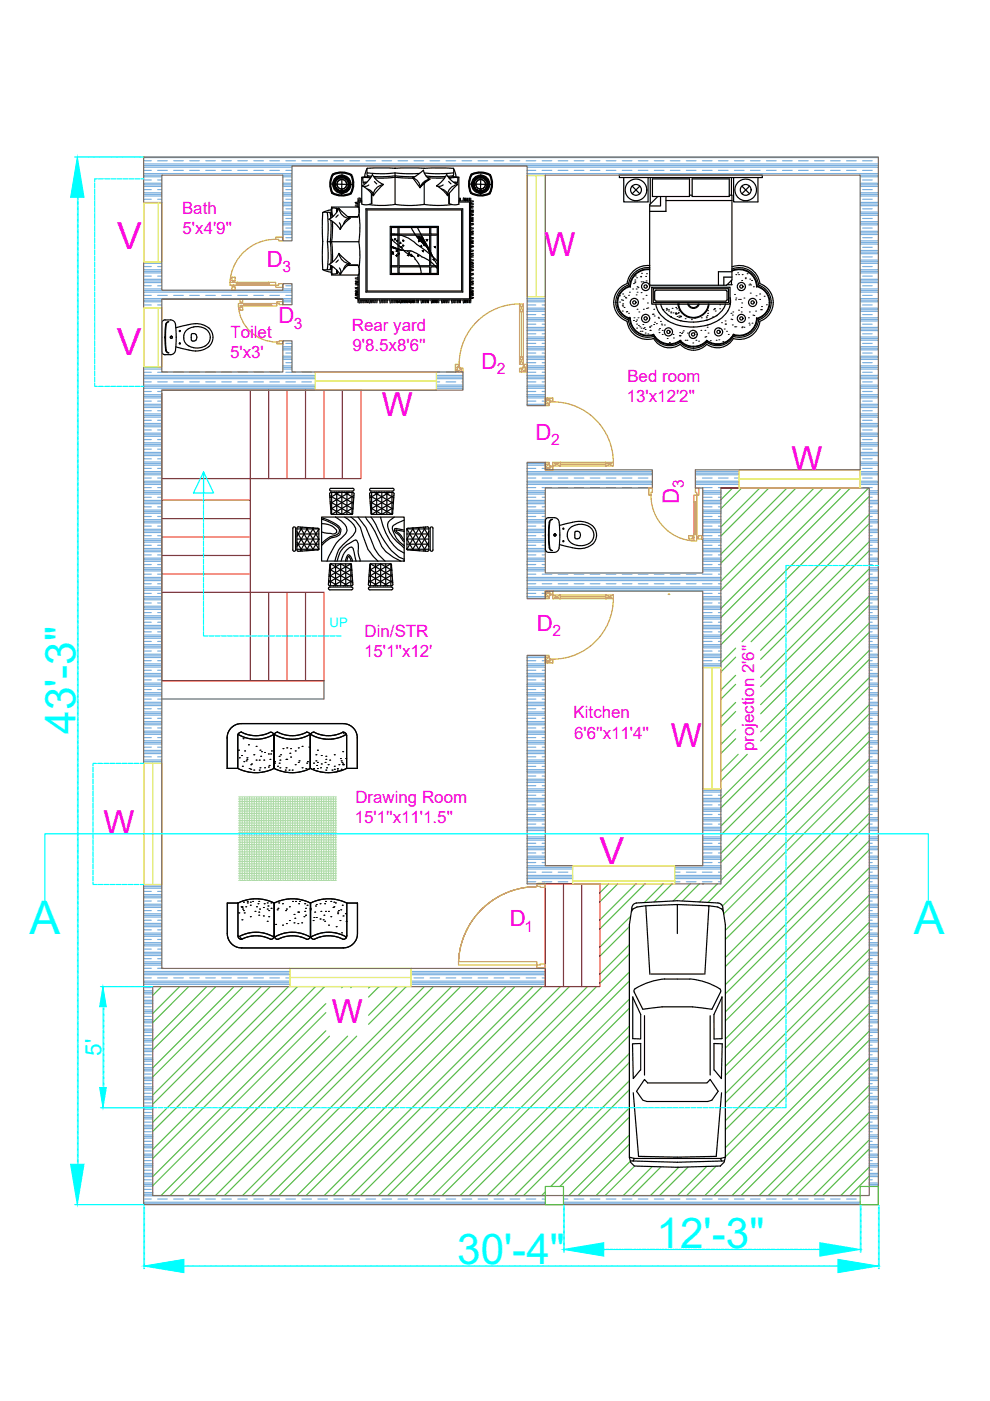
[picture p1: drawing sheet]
<svg xmlns="http://www.w3.org/2000/svg" width="210mm" height="297mm" viewBox="0 0 210 297" stroke-linecap="round" stroke-linejoin="round" font-family="sans-serif">
<defs><g id="words">
<g font-size="9.8" fill="#0ff">
<text x="6.3" y="198">A</text>
<text x="193.7" y="198.1">A</text>
</g>
<g font-size="9" fill="#0ff">
<text x="16" y="155.6" transform="rotate(-90 16 155.6)">43'-3&quot;</text>
<text x="96.9" y="268">30'-4&quot;</text>
<text x="139.2" y="264.5">12'-3&quot;</text>
</g>
<g font-size="7.9" fill="#f0f">
<text x="24.9" y="52.9">V</text>
<text x="24.8" y="75.3">V</text>
<text x="127.1" y="183.2">V</text>
</g>
<g font-size="7" fill="#f0f">
<text x="115.4" y="54.3">W</text>
<text x="80.9" y="88.2">W</text>
<text x="167.8" y="99.7">W</text>
<text x="142.2" y="158.3">W</text>
<text x="21.9" y="176.8">W</text>
<text x="70.3" y="217">W</text>
</g>
<text font-size="4.8" fill="#0ff" x="21.5" y="223.8" transform="rotate(-90 21.5 223.8)">5'</text>
<g font-size="4.7" fill="#f0f">
<text x="56.6" y="56.6">D</text>
<text x="59" y="68.6">D</text>
<text x="102" y="78.3">D</text>
<text x="113.5" y="93.3">D</text>
<text x="143.9" y="106.8" transform="rotate(-90 143.9 106.8)">D</text>
<text x="113.8" y="133.8">D</text>
<text x="108.1" y="196.4">D</text>
</g>
<g font-size="3.6" fill="#f0f">
<text x="38.6" y="45.4">Bath</text>
<text x="38.7" y="49.7">5'x4'9''</text>
<text x="48.8" y="71.7">Toilet</text>
<text x="74.6" y="70.1">Rear yard</text>
<text x="48.8" y="76">5'x3'</text>
<text x="74.7" y="74.4">9'8.5x8'6''</text>
<text x="133" y="80.9">Bed room</text>
<text x="132.9" y="85.2">13'x12'2''</text>
<text x="77.3" y="135">Din/STR</text>
<text x="77.2" y="139.3">15'1''x12'</text>
<text x="121.6" y="152.3">Kitchen</text>
<text x="121.7" y="156.6">6'6''x11'4''</text>
<text x="159.9" y="159.3" transform="rotate(-90 159.9 159.3)">projection 2'6''</text>
<text x="75.3" y="170.2">Drawing Room</text>
<text x="75.2" y="174.5">15'1''x11'1.5''</text>
</g>
<g font-size="3.3" fill="#f0f">
<text x="59.9" y="57.7">3</text>
<text x="62.3" y="69.7">3</text>
<text x="105.3" y="79.4">2</text>
<text x="116.9" y="94.4">2</text>
<text x="145" y="103.6" transform="rotate(-90 145 103.6)">3</text>
<text x="117.2" y="134.9">2</text>
<text x="111.2" y="197.5">1</text>
</g>
<text font-size="2.8" fill="#0ff" x="69.9" y="133">UP</text>
</g></defs>
<!-- layer: 0 -->
<g fill="none" stroke="#7aafdf" stroke-width=".25">
<path d="M30.5 33.4h155.7M30.5 35.5h31.4M30.5 37.5h3.8M30.5 39.5h3.8M30.5 35.1h155.7M30.5 37.1h3.8M30.5 39.2h3.8M30.5 34.8h155.7M30.5 36.8h31.4M30.5 38.8h3.8M30.5 34.1h1.6M30.5 36.1h1.6"/>
<path d="M30.5 38.2h1.6M33.4 34.1h2.1M33.4 36.1h2.1M33.4 38.2h.9M36.8 34.1h2.1M36.8 36.1h2.1M40.2 34.1h2.1M40.2 36.1h2.1M43.6 34.1h2.1M43.6 36.1h2.1M47 34.1h2.1M47 36.1h2.1"/>
<path d="M50.4 34.1h2M50.4 36.1h2M53.8 34.1h2M53.8 36.1h2M57.2 34.1h2M57.2 36.1h2M60 37.5h1.9M60 39.5h1.9M60 37.1h1.9M60 39.2h1.9M60 38.8h1.9M60.6 34.1h2"/>
<path d="M60.6 36.1h1.3M60.6 38.2h1.3M64 34.1h2M67.4 34.1h2M70.8 34.1h2M74.2 34.1h2M77.6 34.1h2M81 34.1h2M84.4 34.1h2M87.8 34.1h2M91.2 34.1h2M94.6 34.1h2"/>
<path d="M98 34.1h2M101.4 34.1h2M104.8 34.1h2M108.2 34.1h2M111.6 34.1h2M111.8 35.5h74.4M111.8 37.1h3.8M111.8 36.8h74.4M111.8 36.1h1.8M115 34.1h2M115 36.1h2M118.3 34.1h2.1"/>
<path d="M118.3 36.1h2.1M121.7 34.1h2.1M121.7 36.1h2.1M125.1 34.1h2.1M125.1 36.1h2.1M128.5 34.1h2.1M128.5 36.1h2.1M131.9 34.1h2.1M131.9 36.1h2.1M135.3 34.1h2.1M135.3 36.1h2.1M138.7 34.1h2.1"/>
<path d="M138.7 36.1h2.1M142.1 34.1h2.1M142.1 36.1h2.1M145.5 34.1h2.1M145.5 36.1h2.1M148.9 34.1h2.1M148.9 36.1h2.1M152.3 34.1h2.1M152.3 36.1h2.1M155.7 34.1h2.1M155.7 36.1h2.1M159.1 34.1h2.1"/>
<path d="M159.1 36.1h2.1M162.5 34.1h2.1M162.5 36.1h2.1M165.9 34.1h2.1M165.9 36.1h2.1M169.3 34.1h2.1M169.3 36.1h2.1M172.7 34.1h2M172.7 36.1h2M176.1 34.1h2M176.1 36.1h2M179.5 34.1h2"/>
<path d="M179.5 36.1h2M182.4 37.5h3.8M182.4 39.5h3.8M182.4 37.1h3.8M182.4 39.2h3.8M182.4 38.8h3.8M182.9 34.1h2M182.9 36.1h2M182.9 38.2h2M30.5 41.6h3.8M30.5 55.8h3.8M30.5 57.9h3.8"/>
<path d="M30.5 59.9h3.8M30.5 41.2h3.8M30.5 57.5h3.8M30.5 59.6h3.8M30.5 40.9h3.8M30.5 42.9h3.8M30.5 57.2h3.8M30.5 59.2h3.8M30.5 40.2h1.6M30.5 42.2h1.6M30.5 56.5h1.6M30.5 58.5h1.6"/>
<path d="M33.4 40.2h.9M33.4 42.2h.9M33.4 56.5h.9M33.4 58.5h.9M60 41.6h1.9M60 43.6h1.9M60 45.6h1.9M60 47.7h1.9M60 49.7h1.9M60 41.2h1.9M60 43.3h1.9M60 45.3h1.9"/>
<path d="M60 47.3h1.9M60 49.4h1.9M60 40.9h1.9M60 42.9h1.9M60 45h1.9M60 47h1.9M60 49h1.9M60.6 40.2h1.3M60.6 42.2h1.3M60.6 44.3h1.3M60.6 46.3h1.3M60.6 48.4h1.3"/>
<path d="M60.6 50.4h1.3M182.4 41.6h3.8M182.4 43.6h3.8M182.4 45.6h3.8M182.4 47.7h3.8M182.4 49.7h3.8M182.4 51.7h3.8M182.4 53.8h3.8M182.4 55.8h3.8M182.4 57.9h3.8M182.4 59.9h3.8M182.4 41.2h3.8"/>
<path d="M182.4 43.3h3.8M182.4 45.3h3.8M182.4 47.3h3.8M182.4 49.4h3.8M182.4 51.4h3.8M182.4 53.5h3.8M182.4 55.5h3.8M182.4 57.5h3.8M182.4 59.6h3.8M182.4 40.9h3.8M182.4 42.9h3.8M182.4 45h3.8"/>
<path d="M182.4 47h3.8M182.4 49h3.8M182.4 51.1h3.8M182.4 53.1h3.8M182.4 55.1h3.8M182.4 57.2h3.8M182.4 59.2h3.8M182.9 40.2h2M182.9 42.2h2M182.9 44.3h2M182.9 46.3h2M182.9 48.4h2"/>
<path d="M182.9 50.4h2M182.9 52.4h2M182.9 54.5h2M182.9 56.5h2M182.9 58.5h2M30.5 61.9h31.4M30.5 64h3.8M30.5 78.2h3.8M30.5 61.6h31.4M30.5 63.6h3.8M30.5 77.9h3.8M30.5 80h36.4"/>
<path d="M30.5 61.3h3.8M30.5 63.3h31.4M30.5 79.6h36.4M30.5 60.6h1.6M30.5 62.6h1.6M30.5 64.7h1.6M30.5 78.9h1.6M33.4 60.6h.9M33.4 62.6h2.1M33.4 64.7h.9M33.4 78.9h2.1M36.8 62.6h2.1"/>
<path d="M36.8 78.9h2.1M40.2 62.6h2.1M40.2 78.9h2.1M43.6 62.6h2.1M43.6 78.9h2.1M47 62.6h2.1M47 78.9h2.1M50.4 62.6h2M50.4 78.9h2M53.8 62.6h2M53.8 78.9h2M57.2 62.6h2"/>
<path d="M57.2 78.9h2M60 64h1.9M60 74.2h1.9M60 76.2h1.9M60 78.2h1.9M60 63.6h1.9M60 73.8h1.9M60 75.9h1.9M60 77.9h1.9M60 61.3h1.9M60 73.5h1.9M60 75.5h1.9"/>
<path d="M60 77.6h1.9M60.6 60.6h1.3M60.6 62.6h1.3M60.6 72.8h1.3M60.6 74.9h1.3M60.6 76.9h1.3M60.6 78.9h2M64 78.9h2M92.5 80h5.7M92.5 79.6h5.7M92.5 78.9h.7M94.6 78.9h2"/>
<path d="M98 78.9h.2M111.8 64h3.8M111.8 66h3.8M111.8 68.1h3.8M111.8 70.1h3.8M111.8 72.1h3.8M111.8 74.2h3.8M111.8 76.2h3.8M111.8 78.2h3.8M111.8 63.6h3.8M111.8 65.7h3.8M111.8 67.7h3.8"/>
<path d="M111.8 69.8h3.8M111.8 71.8h3.8M111.8 73.8h3.8M111.8 75.9h3.8M111.8 77.9h3.8M111.8 80h3.8M111.8 63.3h3.8M111.8 65.3h3.8M111.8 67.4h3.8M111.8 69.4h3.8M111.8 71.5h3.8M111.8 73.5h3.8"/>
<path d="M111.8 75.5h3.8M111.8 77.6h3.8M111.8 79.6h3.8M111.8 64.7h1.8M111.8 66.7h1.8M111.8 68.7h1.8M111.8 70.8h1.8M111.8 72.8h1.8M111.8 74.9h1.8M111.8 76.9h1.8M111.8 78.9h1.8M115 64.7h.6"/>
<path d="M115 66.7h.6M115 68.7h.6M115 70.8h.6M115 72.8h.6M115 74.9h.6M115 76.9h.6M115 78.9h.6M182.4 61.9h3.8M182.4 64h3.8M182.4 66h3.8M182.4 68.1h3.8M182.4 70.1h3.8"/>
<path d="M182.4 72.1h3.8M182.4 74.2h3.8M182.4 76.2h3.8M182.4 78.2h3.8M182.4 61.6h3.8M182.4 63.6h3.8M182.4 65.7h3.8M182.4 67.7h3.8M182.4 69.8h3.8M182.4 71.8h3.8M182.4 73.8h3.8M182.4 75.9h3.8"/>
<path d="M182.4 77.9h3.8M182.4 80h3.8M182.4 61.3h3.8M182.4 63.3h3.8M182.4 65.3h3.8M182.4 67.4h3.8M182.4 69.4h3.8M182.4 71.5h3.8M182.4 73.5h3.8M182.4 75.5h3.8M182.4 77.6h3.8M182.4 79.6h3.8"/>
<path d="M182.9 60.6h2M182.9 62.6h2M182.9 64.7h2M182.9 66.7h2M182.9 68.7h2M182.9 70.8h2M182.9 72.8h2M182.9 74.9h2M182.9 76.9h2M182.9 78.9h2M30.5 80.3h36.4M30.5 82.3h36.4"/>
<path d="M30.5 84.4h3.8M30.5 86.4h3.8M30.5 88.4h3.8M30.5 90.5h3.8M30.5 92.5h3.8M30.5 94.6h3.8M30.5 96.6h3.8M30.5 98.6h3.8M30.5 82h36.4M30.5 84h3.8M30.5 86.1h3.8M30.5 88.1h3.8"/>
<path d="M30.5 90.1h3.8M30.5 92.2h3.8M30.5 94.2h3.8M30.5 96.3h3.8M30.5 98.3h3.8M30.5 81.6h36.4M30.5 83.7h3.8M30.5 85.7h3.8M30.5 87.8h3.8M30.5 89.8h3.8M30.5 91.8h3.8M30.5 93.9h3.8"/>
<path d="M30.5 95.9h3.8M30.5 98h3.8M30.5 100h3.8M30.5 81h1.6M30.5 83h1.6M30.5 85h1.6M30.5 87.1h1.6M30.5 89.1h1.6M30.5 91.2h1.6M30.5 93.2h1.6M30.5 95.2h1.6M30.5 97.3h1.6"/>
<path d="M30.5 99.3h1.6M33.4 81h2.1M33.4 83h.9M33.4 85h.9M33.4 87.1h.9M33.4 89.1h.9M33.4 91.2h.9M33.4 93.2h.9M33.4 95.2h.9M33.4 97.3h.9M33.4 99.3h.9M36.8 81h2.1"/>
<path d="M40.2 81h2.1M43.6 81h2.1M47 81h2.1M50.4 81h2M53.8 81h2M57.2 81h2M60.6 81h2M64 81h2M92.5 80.3h5.7M92.5 82.3h5.7M92.5 82h5.7M92.5 81.6h5.7"/>
<path d="M92.5 81h.7M94.6 81h2M98 81h.2M111.8 80.3h3.8M111.8 82.3h3.8M111.8 84.4h3.8M111.8 98.6h3.8M111.8 82h3.8M111.8 84h3.8M111.8 98.3h3.8M111.8 81.6h3.8M111.8 83.7h3.8"/>
<path d="M111.8 85.7h3.8M111.8 100h26.5M111.8 81h1.8M111.8 83h1.8M111.8 85h1.8M111.8 99.3h1.8M115 81h.6M115 83h.6M115 85h.6M115 99.3h.6M147.4 100h9.3M182.4 80.3h3.8"/>
<path d="M182.4 82.3h3.8M182.4 84.4h3.8M182.4 86.4h3.8M182.4 88.4h3.8M182.4 90.5h3.8M182.4 92.5h3.8M182.4 94.6h3.8M182.4 96.6h3.8M182.4 98.6h3.8M182.4 82h3.8M182.4 84h3.8M182.4 86.1h3.8"/>
<path d="M182.4 88.1h3.8M182.4 90.1h3.8M182.4 92.2h3.8M182.4 94.2h3.8M182.4 96.3h3.8M182.4 98.3h3.8M182.4 81.6h3.8M182.4 83.7h3.8M182.4 85.7h3.8M182.4 87.8h3.8M182.4 89.8h3.8M182.4 91.8h3.8"/>
<path d="M182.4 93.9h3.8M182.4 95.9h3.8M182.4 98h3.8M182.4 100h3.8M182.9 81h2M182.9 83h2M182.9 85h2M182.9 87.1h2M182.9 89.1h2M182.9 91.2h2M182.9 93.2h2M182.9 95.2h2"/>
<path d="M182.9 97.3h2M182.9 99.3h2M30.5 100.7h3.8M30.5 102.7h3.8M30.5 104.8h3.8M30.5 106.8h3.8M30.5 108.8h3.8M30.5 110.9h3.8M30.5 112.9h3.8M30.5 114.9h3.8M30.5 117h3.8M30.5 119h3.8"/>
<path d="M30.5 100.3h3.8M30.5 102.4h3.8M30.5 104.4h3.8M30.5 106.4h3.8M30.5 108.5h3.8M30.5 110.5h3.8M30.5 112.6h3.8M30.5 114.6h3.8M30.5 116.6h3.8M30.5 118.7h3.8M30.5 102h3.8M30.5 104.1h3.8"/>
<path d="M30.5 106.1h3.8M30.5 108.1h3.8M30.5 110.2h3.8M30.5 112.2h3.8M30.5 114.3h3.8M30.5 116.3h3.8M30.5 118.3h3.8M30.5 101.4h1.6M30.5 103.4h1.6M30.5 105.4h1.6M30.5 107.5h1.6M30.5 109.5h1.6"/>
<path d="M30.5 111.5h1.6M30.5 113.6h1.6M30.5 115.6h1.6M30.5 117.7h1.6M30.5 119.7h1.6M33.4 101.4h.9M33.4 103.4h.9M33.4 105.4h.9M33.4 107.5h.9M33.4 109.5h.9M33.4 111.5h.9M33.4 113.6h.9"/>
<path d="M33.4 115.6h.9M33.4 117.7h.9M33.4 119.7h.9M111.8 100.7h26.5M111.8 102.7h26.5M111.8 104.8h3.8M111.8 106.8h3.8M111.8 108.8h3.8M111.8 110.9h3.8M111.8 112.9h3.8M111.8 114.9h3.8M111.8 117h3.8"/>
<path d="M111.8 119h3.8M111.8 100.3h26.5M111.8 102.4h26.5M111.8 104.4h3.8M111.8 106.4h3.8M111.8 108.5h3.8M111.8 110.5h3.8M111.8 112.6h3.8M111.8 114.6h3.8M111.8 116.6h3.8M111.8 118.7h3.8M111.8 102h26.5"/>
<path d="M111.8 104.1h3.8M111.8 106.1h3.8M111.8 108.1h3.8M111.8 110.2h3.8M111.8 112.2h3.8M111.8 114.3h3.8M111.8 116.3h3.8M111.8 118.3h3.8M111.8 101.4h1.8M111.8 103.4h1.8M111.8 105.4h1.8M111.8 107.5h1.8"/>
<path d="M111.8 109.5h1.8M111.8 111.5h1.8M111.8 113.6h1.8M111.8 115.6h1.8M111.8 117.7h1.8M111.8 119.7h1.8M115 101.4h2M115 103.4h2M115 105.4h.6M115 107.5h.6M115 109.5h.6M115 111.5h.6"/>
<path d="M115 113.6h.6M115 115.6h.6M115 117.7h.6M115 119.7h.6M118.3 101.4h2.1M118.3 103.4h2.1M121.7 101.4h2.1M121.7 103.4h2.1M125.1 101.4h2.1M125.1 103.4h2.1M128.5 101.4h2.1M128.5 103.4h2.1"/>
<path d="M131.9 101.4h2.1M131.9 103.4h2.1M135.3 101.4h2.1M135.3 103.4h2.1M147.4 100.7h9.3M147.4 102.7h9.3M147.4 100.3h9.3M147.4 102.4h9.3M147.4 102h9.3M147.4 101.4h.2M147.4 103.4h.2M148.9 101.4h2.1"/>
<path d="M148.9 103.4h2.1M149 104.8h3.9M149 106.8h3.9M149 108.8h3.9M149 110.9h3.9M149 112.9h3.9M149 114.9h3.9M149 117h3.9M149 119h3.9M149 104.4h3.9M149 106.4h3.9M149 108.5h3.9"/>
<path d="M149 110.5h3.9M149 112.6h3.9M149 114.6h3.9M149 116.6h3.9M149 118.7h3.9M149 104.1h3.9M149 106.1h3.9M149 108.1h3.9M149 110.2h3.9M149 112.2h3.9M149 114.3h3.9M149 116.3h3.9"/>
<path d="M149 118.3h3.9M149 105.4h2M149 107.5h2M149 109.5h2M149 111.5h2M149 113.6h2M149 115.6h2M149 117.7h2M149 119.7h2M152.3 101.4h2.1M152.3 103.4h2.1M152.3 105.4h.6"/>
<path d="M152.3 107.5h.6M152.3 109.5h.6M152.3 111.5h.6M152.3 113.6h.6M152.3 115.6h.6M152.3 117.7h.6M152.3 119.7h.6M155.7 101.4h1M155.7 103.4h1M182.4 100.7h3.8M182.4 102.7h3.8M182.4 100.3h3.8"/>
<path d="M182.4 102.4h3.8M182.4 102h3.8M182.9 101.4h2M182.9 103.4h2M184.3 104.8h1.9M184.3 106.8h1.9M184.3 108.8h1.9M184.3 110.9h1.9M184.3 112.9h1.9M184.3 114.9h1.9M184.3 117h1.9M184.3 119h1.9"/>
<path d="M184.3 104.4h1.9M184.3 106.4h1.9M184.3 108.5h1.9M184.3 110.5h1.9M184.3 112.6h1.9M184.3 114.6h1.9M184.3 116.6h1.9M184.3 118.7h1.9M184.3 104.1h1.9M184.3 106.1h1.9M184.3 108.1h1.9M184.3 110.2h1.9"/>
<path d="M184.3 112.2h1.9M184.3 114.3h1.9M184.3 116.3h1.9M184.3 118.3h1.9M184.3 105.4h.6M184.3 107.5h.6M184.3 109.5h.6M184.3 111.5h.6M184.3 113.6h.6M184.3 115.6h.6M184.3 117.7h.6M184.3 119.7h.6"/>
<path d="M30.5 121h3.8M30.5 123.1h3.8M30.5 125.1h3.8M30.5 127.2h3.8M30.5 129.2h3.8M30.5 131.2h3.8M30.5 133.3h3.8M30.5 135.3h3.8M30.5 137.4h3.8M30.5 139.4h3.8M30.5 120.7h3.8M30.5 122.8h3.8"/>
<path d="M30.5 124.8h3.8M30.5 126.8h3.8M30.5 128.9h3.8M30.5 130.9h3.8M30.5 132.9h3.8M30.5 135h3.8M30.5 137h3.8M30.5 139.1h3.8M30.5 120.4h3.8M30.5 122.4h3.8M30.5 124.4h3.8M30.5 126.5h3.8"/>
<path d="M30.5 128.5h3.8M30.5 130.6h3.8M30.5 132.6h3.8M30.5 134.6h3.8M30.5 136.7h3.8M30.5 138.7h3.8M30.5 121.7h1.6M30.5 123.8h1.6M30.5 125.8h1.6M30.5 127.8h1.6M30.5 129.9h1.6M30.5 131.9h1.6"/>
<path d="M30.5 134h1.6M30.5 136h1.6M30.5 138h1.6M33.4 121.7h.9M33.4 123.8h.9M33.4 125.8h.9M33.4 127.8h.9M33.4 129.9h.9M33.4 131.9h.9M33.4 134h.9M33.4 136h.9M33.4 138h.9"/>
<path d="M111.8 121h3.8M111.8 123.1h41.1M111.8 125.1h41.1M111.8 139.4h3.8M111.8 120.7h3.8M111.8 122.8h41.1M111.8 124.8h41.1M111.8 126.8h3.8M111.8 139.1h3.8M111.8 120.4h3.8M111.8 122.4h41.1M111.8 124.4h41.1"/>
<path d="M111.8 126.5h3.8M111.8 121.7h1.8M111.8 123.8h1.8M111.8 125.8h1.8M115 121.7h2M115 123.8h2M115 125.8h.6M118.3 121.7h2.1M118.3 123.8h2.1M121.7 121.7h2.1M121.7 123.8h2.1M125.1 121.7h2.1"/>
<path d="M125.1 123.8h2.1M128.5 121.7h2.1M128.5 123.8h2.1M131.9 121.7h2.1M131.9 123.8h2.1M135.3 121.7h2.1M135.3 123.8h2.1M138.7 121.7h2.1M138.7 123.8h2.1M142.1 121.7h2.1M142.1 123.8h2.1M145.5 121.7h2.1"/>
<path d="M145.5 123.8h2.1M148.9 121.7h2.1M148.9 123.8h2.1M149 121h3.9M149 127.2h3.9M149 129.2h3.9M149 131.2h3.9M149 133.3h3.9M149 135.3h3.9M149 137.4h3.9M149 139.4h3.9M149 120.7h3.9"/>
<path d="M149 126.8h3.9M149 128.9h3.9M149 130.9h3.9M149 132.9h3.9M149 135h3.9M149 137h3.9M149 139.1h3.9M149 120.4h3.9M149 126.5h3.9M149 128.5h3.9M149 130.6h3.9M149 132.6h3.9"/>
<path d="M149 134.6h3.9M149 136.7h3.9M149 138.7h3.9M149 125.8h2M149 127.8h2M149 129.9h2M149 131.9h2M149 134h2M149 136h2M149 138h2M152.3 121.7h.6M152.3 123.8h.6"/>
<path d="M152.3 125.8h.6M152.3 127.8h.6M152.3 129.9h.6M152.3 131.9h.6M152.3 134h.6M152.3 136h.6M152.3 138h.6M184.3 121h1.9M184.3 123.1h1.9M184.3 125.1h1.9M184.3 127.2h1.9M184.3 129.2h1.9"/>
<path d="M184.3 131.2h1.9M184.3 133.3h1.9M184.3 135.3h1.9M184.3 137.4h1.9M184.3 139.4h1.9M184.3 120.7h1.9M184.3 122.8h1.9M184.3 124.8h1.9M184.3 126.8h1.9M184.3 128.9h1.9M184.3 130.9h1.9M184.3 132.9h1.9"/>
<path d="M184.3 135h1.9M184.3 137h1.9M184.3 139.1h1.9M184.3 120.4h1.9M184.3 122.4h1.9M184.3 124.4h1.9M184.3 126.5h1.9M184.3 128.5h1.9M184.3 130.6h1.9M184.3 132.6h1.9M184.3 134.6h1.9M184.3 136.7h1.9"/>
<path d="M184.3 138.7h1.9M184.3 121.7h.6M184.3 123.8h.6M184.3 125.8h.6M184.3 127.8h.6M184.3 129.9h.6M184.3 131.9h.6M184.3 134h.6M184.3 136h.6M184.3 138h.6M30.5 141.4h3.8M30.5 143.5h3.8"/>
<path d="M30.5 145.5h3.8M30.5 147.5h3.8M30.5 149.6h3.8M30.5 151.6h3.8M30.5 153.7h3.8M30.5 155.7h3.8M30.5 157.7h3.8M30.5 159.8h3.8M30.5 141.1h3.8M30.5 143.1h3.8M30.5 145.2h3.8M30.5 147.2h3.8"/>
<path d="M30.5 149.3h3.8M30.5 151.3h3.8M30.5 153.3h3.8M30.5 155.4h3.8M30.5 157.4h3.8M30.5 159.4h3.8M30.5 140.8h3.8M30.5 142.8h3.8M30.5 144.8h3.8M30.5 146.9h3.8M30.5 148.9h3.8M30.5 150.9h3.8"/>
<path d="M30.5 153h3.8M30.5 155h3.8M30.5 157.1h3.8M30.5 159.1h3.8M30.5 140.1h1.6M30.5 142.1h1.6M30.5 144.2h1.6M30.5 146.2h1.6M30.5 148.2h1.6M30.5 150.3h1.6M30.5 152.3h1.6M30.5 154.3h1.6"/>
<path d="M30.5 156.4h1.6M30.5 158.4h1.6M33.4 140.1h.9M33.4 142.1h.9M33.4 144.2h.9M33.4 146.2h.9M33.4 148.2h.9M33.4 150.3h.9M33.4 152.3h.9M33.4 154.3h.9M33.4 156.4h.9M33.4 158.4h.9"/>
<path d="M111.8 141.4h3.8M111.8 143.5h3.8M111.8 145.5h3.8M111.8 147.5h3.8M111.8 149.6h3.8M111.8 151.6h3.8M111.8 153.7h3.8M111.8 155.7h3.8M111.8 157.7h3.8M111.8 159.8h3.8M111.8 141.1h3.8M111.8 143.1h3.8"/>
<path d="M111.8 145.2h3.8M111.8 147.2h3.8M111.8 149.3h3.8M111.8 151.3h3.8M111.8 153.3h3.8M111.8 155.4h3.8M111.8 157.4h3.8M111.8 159.4h3.8M111.8 140.8h3.8M111.8 142.8h3.8M111.8 144.8h3.8M111.8 146.9h3.8"/>
<path d="M111.8 148.9h3.8M111.8 150.9h3.8M111.8 153h3.8M111.8 155h3.8M111.8 157.1h3.8M111.8 159.1h3.8M111.8 140.1h1.8M111.8 142.1h1.8M111.8 144.2h1.8M111.8 146.2h1.8M111.8 148.2h1.8M111.8 150.3h1.8"/>
<path d="M111.8 152.3h1.8M111.8 154.3h1.8M111.8 156.4h1.8M111.8 158.4h1.8M115 140.1h.6M115 142.1h.6M115 144.2h.6M115 146.2h.6M115 148.2h.6M115 150.3h.6M115 152.3h.6M115 154.3h.6"/>
<path d="M115 156.4h.6M115 158.4h.6M149 141.4h3.9M149 141.1h3.9M149 140.8h3.9M149 140.1h2M152.3 140.1h.6M184.3 141.4h1.9M184.3 143.5h1.9M184.3 145.5h1.9M184.3 147.5h1.9M184.3 149.6h1.9"/>
<path d="M184.3 151.6h1.9M184.3 153.7h1.9M184.3 155.7h1.9M184.3 157.7h1.9M184.3 159.8h1.9M184.3 141.1h1.9M184.3 143.1h1.9M184.3 145.2h1.9M184.3 147.2h1.9M184.3 149.3h1.9M184.3 151.3h1.9M184.3 153.3h1.9"/>
<path d="M184.3 155.4h1.9M184.3 157.4h1.9M184.3 159.4h1.9M184.3 140.8h1.9M184.3 142.8h1.9M184.3 144.8h1.9M184.3 146.9h1.9M184.3 148.9h1.9M184.3 150.9h1.9M184.3 153h1.9M184.3 155h1.9M184.3 157.1h1.9"/>
<path d="M184.3 159.1h1.9M184.3 140.1h.6M184.3 142.1h.6M184.3 144.2h.6M184.3 146.2h.6M184.3 148.2h.6M184.3 150.3h.6M184.3 152.3h.6M184.3 154.3h.6M184.3 156.4h.6M184.3 158.4h.6M30.5 161.8h3.8"/>
<path d="M30.5 161.5h3.8M30.5 161.1h3.8M30.5 160.5h1.6M33.4 160.5h.9M111.8 161.8h3.8M111.8 163.9h3.8M111.8 165.9h3.8M111.8 167.9h3.8M111.8 170h3.8M111.8 172h3.8M111.8 174h3.8M111.8 176.1h3.8"/>
<path d="M111.8 178.1h3.8M111.8 161.5h3.8M111.8 163.5h3.8M111.8 165.6h3.8M111.8 167.6h3.8M111.8 169.6h3.8M111.8 171.7h3.8M111.8 173.7h3.8M111.8 175.7h3.8M111.8 177.8h3.8M111.8 179.8h3.8M111.8 161.1h3.8"/>
<path d="M111.8 163.2h3.8M111.8 165.2h3.8M111.8 167.3h3.8M111.8 169.3h3.8M111.8 171.3h3.8M111.8 173.4h3.8M111.8 175.4h3.8M111.8 177.4h3.8M111.8 179.5h3.8M111.8 160.5h1.8M111.8 162.5h1.8M111.8 164.5h1.8"/>
<path d="M111.8 166.6h1.8M111.8 168.6h1.8M111.8 170.7h1.8M111.8 172.7h1.8M111.8 174.7h1.8M111.8 176.8h1.8M111.8 178.8h1.8M115 160.5h.6M115 162.5h.6M115 164.5h.6M115 166.6h.6M115 168.6h.6"/>
<path d="M115 170.7h.6M115 172.7h.6M115 174.7h.6M115 176.8h.6M115 178.8h.6M149 167.9h3.9M149 170h3.9M149 172h3.9M149 174h3.9M149 176.1h3.9M149 178.1h3.9M149 167.6h3.9"/>
<path d="M149 169.6h3.9M149 171.7h3.9M149 173.7h3.9M149 175.7h3.9M149 177.8h3.9M149 179.8h3.9M149 167.3h3.9M149 169.3h3.9M149 171.3h3.9M149 173.4h3.9M149 175.4h3.9M149 177.4h3.9"/>
<path d="M149 179.5h3.9M149 168.6h2M149 170.7h2M149 172.7h2M149 174.7h2M149 176.8h2M149 178.8h2M152.3 168.6h.6M152.3 170.7h.6M152.3 172.7h.6M152.3 174.7h.6M152.3 176.8h.6"/>
<path d="M152.3 178.8h.6M184.3 161.8h1.9M184.3 163.9h1.9M184.3 165.9h1.9M184.3 167.9h1.9M184.3 170h1.9M184.3 172h1.9M184.3 174h1.9M184.3 176.1h1.9M184.3 178.1h1.9M184.3 161.5h1.9M184.3 163.5h1.9"/>
<path d="M184.3 165.6h1.9M184.3 167.6h1.9M184.3 169.6h1.9M184.3 171.7h1.9M184.3 173.7h1.9M184.3 175.7h1.9M184.3 177.8h1.9M184.3 179.8h1.9M184.3 161.1h1.9M184.3 163.2h1.9M184.3 165.2h1.9M184.3 167.3h1.9"/>
<path d="M184.3 169.3h1.9M184.3 171.3h1.9M184.3 173.4h1.9M184.3 175.4h1.9M184.3 177.4h1.9M184.3 179.5h1.9M184.3 160.5h.6M184.3 162.5h.6M184.3 164.5h.6M184.3 166.6h.6M184.3 168.6h.6M184.3 170.7h.6"/>
<path d="M184.3 172.7h.6M184.3 174.7h.6M184.3 176.8h.6M184.3 178.8h.6M30.5 188.3h3.8M30.5 190.3h3.8M30.5 192.4h3.8M30.5 194.4h3.8M30.5 196.5h3.8M30.5 198.5h3.8M30.5 188h3.8M30.5 190h3.8"/>
<path d="M30.5 192.1h3.8M30.5 194.1h3.8M30.5 196.1h3.8M30.5 198.2h3.8M30.5 187.6h3.8M30.5 189.7h3.8M30.5 191.7h3.8M30.5 193.7h3.8M30.5 195.8h3.8M30.5 197.8h3.8M30.5 199.9h3.8M30.5 189h1.6"/>
<path d="M30.5 191h1.6M30.5 193.1h1.6M30.5 195.1h1.6M30.5 197.1h1.6M30.5 199.2h1.6M33.4 189h.9M33.4 191h.9M33.4 193.1h.9M33.4 195.1h.9M33.4 197.1h.9M33.4 199.2h.9M111.8 180.2h3.8"/>
<path d="M111.8 182.2h3.8M111.8 184.2h9.6M111.8 186.3h9.6M111.8 181.9h3.8M111.8 183.9h9.6M111.8 185.9h9.6M111.8 181.5h3.8M111.8 183.6h9.6M111.8 185.6h9.6M111.8 180.8h1.8M111.8 182.9h1.8M111.8 184.9h1.8"/>
<path d="M111.8 187h1.8M115 180.8h.6M115 182.9h.6M115 184.9h2M115 187h2M118.3 184.9h2.1M118.3 187h2.1M143.1 184.2h9.8M143.1 186.3h9.8M143.1 183.9h9.8M143.1 185.9h9.8M143.1 183.6h9.8"/>
<path d="M143.1 185.6h9.8M143.1 184.9h1.1M143.1 187h1.1M145.5 184.9h2.1M145.5 187h2.1M148.9 184.9h2.1M148.9 187h2.1M149 180.2h3.9M149 182.2h3.9M149 181.9h3.9M149 181.5h3.9M149 180.8h2"/>
<path d="M149 182.9h2M152.3 180.8h.6M152.3 182.9h.6M152.3 184.9h.6M152.3 187h.6M184.3 180.2h1.9M184.3 182.2h1.9M184.3 184.2h1.9M184.3 186.3h1.9M184.3 188.3h1.9M184.3 190.3h1.9M184.3 192.4h1.9"/>
<path d="M184.3 194.4h1.9M184.3 196.5h1.9M184.3 198.5h1.9M184.3 181.9h1.9M184.3 183.9h1.9M184.3 185.9h1.9M184.3 188h1.9M184.3 190h1.9M184.3 192.1h1.9M184.3 194.1h1.9M184.3 196.1h1.9M184.3 198.2h1.9"/>
<path d="M184.3 181.5h1.9M184.3 183.6h1.9M184.3 185.6h1.9M184.3 187.6h1.9M184.3 189.7h1.9M184.3 191.7h1.9M184.3 193.7h1.9M184.3 195.8h1.9M184.3 197.8h1.9M184.3 199.9h1.9M184.3 180.8h.6M184.3 182.9h.6"/>
<path d="M184.3 184.9h.6M184.3 187h.6M184.3 189h.6M184.3 191h.6M184.3 193.1h.6M184.3 195.1h.6M184.3 197.1h.6M184.3 199.2h.6M30.5 200.5h3.8M30.5 202.6h3.8M30.5 204.6h3.8M30.5 206.7h31"/>
<path d="M30.5 208.7h31M30.5 210.7h1.9M30.5 212.8h1.9M30.5 214.8h1.9M30.5 216.8h1.9M30.5 218.9h1.9M30.5 200.2h3.8M30.5 202.2h3.8M30.5 204.3h3.8M30.5 206.3h31M30.5 208.4h31M30.5 210.4h1.9"/>
<path d="M30.5 212.4h1.9M30.5 214.5h1.9M30.5 216.5h1.9M30.5 218.6h1.9M30.5 201.9h3.8M30.5 203.9h3.8M30.5 206h31M30.5 208h31M30.5 210.1h1.9M30.5 212.1h1.9M30.5 214.1h1.9M30.5 216.2h1.9"/>
<path d="M30.5 218.2h1.9M30.5 201.2h1.6M30.5 203.3h1.6M30.5 205.3h1.6M30.5 207.3h1.6M30.5 209.4h1.6M30.5 211.4h1.6M30.5 213.5h1.6M30.5 215.5h1.6M30.5 217.5h1.6M30.5 219.6h1.6M33.4 201.2h.9"/>
<path d="M33.4 203.3h.9M33.4 205.3h.9M33.4 207.3h2.1M36.8 207.3h2.1M40.2 207.3h2.1M43.6 207.3h2.1M47 207.3h2.1M50.4 207.3h2M53.8 207.3h2M57.2 207.3h2M60.6 207.3h.9M87.2 206.7h28.4"/>
<path d="M87.2 208.7h28.4M87.2 206.3h28.4M87.2 208.4h28.4M87.2 206h28.4M87.2 208h28.4M87.8 207.3h2M91.2 207.3h2M94.6 207.3h2M98 207.3h2M101.4 207.3h2M104.8 207.3h2M108.2 207.3h2"/>
<path d="M111.6 207.3h2M115 207.3h.6M184.3 200.5h1.9M184.3 202.6h1.9M184.3 204.6h1.9M184.3 206.7h1.9M184.3 208.7h1.9M184.3 210.7h1.9M184.3 212.8h1.9M184.3 214.8h1.9M184.3 216.8h1.9M184.3 218.9h1.9"/>
<path d="M184.3 200.2h1.9M184.3 202.2h1.9M184.3 204.3h1.9M184.3 206.3h1.9M184.3 208.4h1.9M184.3 210.4h1.9M184.3 212.4h1.9M184.3 214.5h1.9M184.3 216.5h1.9M184.3 218.6h1.9M184.3 201.9h1.9M184.3 203.9h1.9"/>
<path d="M184.3 206h1.9M184.3 208h1.9M184.3 210.1h1.9M184.3 212.1h1.9M184.3 214.1h1.9M184.3 216.2h1.9M184.3 218.2h1.9M184.3 201.2h.6M184.3 203.3h.6M184.3 205.3h.6M184.3 207.3h.6M184.3 209.4h.6"/>
<path d="M184.3 211.4h.6M184.3 213.5h.6M184.3 215.5h.6M184.3 217.5h.6M184.3 219.6h.6M30.5 220.9h1.9M30.5 223h1.9M30.5 225h1.9M30.5 227h1.9M30.5 229.1h1.9M30.5 231.1h1.9M30.5 233.2h1.9"/>
<path d="M30.5 235.2h1.9M30.5 237.2h1.9M30.5 239.3h1.9M30.5 220.6h1.9M30.5 222.6h1.9M30.5 224.7h1.9M30.5 226.7h1.9M30.5 228.7h1.9M30.5 230.8h1.9M30.5 232.8h1.9M30.5 234.9h1.9M30.5 236.9h1.9"/>
<path d="M30.5 238.9h1.9M30.5 220.2h1.9M30.5 222.3h1.9M30.5 224.3h1.9M30.5 226.4h1.9M30.5 228.4h1.9M30.5 230.4h1.9M30.5 232.5h1.9M30.5 234.5h1.9M30.5 236.6h1.9M30.5 238.6h1.9M30.5 221.6h1.6"/>
<path d="M30.5 223.6h1.6M30.5 225.7h1.6M30.5 227.7h1.6M30.5 229.8h1.6M30.5 231.8h1.6M30.5 233.8h1.6M30.5 235.9h1.6M30.5 237.9h1.6M30.5 240h1.6M184.3 220.9h1.9M184.3 223h1.9M184.3 225h1.9"/>
<path d="M184.3 227h1.9M184.3 229.1h1.9M184.3 231.1h1.9M184.3 233.2h1.9M184.3 235.2h1.9M184.3 237.2h1.9M184.3 239.3h1.9M184.3 220.6h1.9M184.3 222.6h1.9M184.3 224.7h1.9M184.3 226.7h1.9M184.3 228.7h1.9"/>
<path d="M184.3 230.8h1.9M184.3 232.8h1.9M184.3 234.9h1.9M184.3 236.9h1.9M184.3 238.9h1.9M184.3 220.2h1.9M184.3 222.3h1.9M184.3 224.3h1.9M184.3 226.4h1.9M184.3 228.4h1.9M184.3 230.4h1.9M184.3 232.5h1.9"/>
<path d="M184.3 234.5h1.9M184.3 236.6h1.9M184.3 238.6h1.9M184.3 221.6h.6M184.3 223.6h.6M184.3 225.7h.6M184.3 227.7h.6M184.3 229.8h.6M184.3 231.8h.6M184.3 233.8h.6M184.3 235.9h.6M184.3 237.9h.6"/>
<path d="M184.3 240h.6M30.5 241.3h1.9M30.5 243.3h1.9M30.5 245.4h1.9M30.5 247.4h1.9M30.5 249.5h1.9M30.5 251.5h1.9M30.5 253.5h85.1M30.5 241h1.9M30.5 243h1.9M30.5 245h1.9M30.5 247.1h1.9"/>
<path d="M30.5 249.1h1.9M30.5 251.2h1.9M30.5 253.2h1.9M30.5 255.2h85.1M30.5 240.6h1.9M30.5 242.7h1.9M30.5 244.7h1.9M30.5 246.7h1.9M30.5 248.8h1.9M30.5 250.8h1.9M30.5 252.9h1.9M30.5 254.9h85.1"/>
<path d="M30.5 242h1.6M30.5 244h1.6M30.5 246.1h1.6M30.5 248.1h1.6M30.5 250.1h1.6M30.5 252.2h1.6M30.5 254.2h1.6M33.4 254.2h2.1M36.8 254.2h2.1M40.2 254.2h2.1M43.6 254.2h2.1M47 254.2h2.1"/>
<path d="M50.4 254.2h2M53.8 254.2h2M57.2 254.2h2M60.6 254.2h2M64 254.2h2M67.4 254.2h2M70.8 254.2h2M74.2 254.2h2M77.6 254.2h2M81 254.2h2M84.4 254.2h2M87.8 254.2h2"/>
<path d="M91.2 254.2h2M94.6 254.2h2M98 254.2h2M101.4 254.2h2M104.8 254.2h2M108.2 254.2h2M111.6 254.2h2M115 254.2h.6M119.5 253.5h62.9M119.5 255.2h62.9M119.5 254.9h62.9M119.5 254.2h.9"/>
<path d="M121.7 254.2h2.1M125.1 254.2h2.1M128.5 254.2h2.1M131.9 254.2h2.1M135.3 254.2h2.1M138.7 254.2h2.1M142.1 254.2h2.1M145.5 254.2h2.1M148.9 254.2h2.1M152.3 254.2h2.1M155.7 254.2h2.1M159.1 254.2h2.1"/>
<path d="M162.5 254.2h2.1M165.9 254.2h2.1M169.3 254.2h2.1M172.7 254.2h2M176.1 254.2h2M179.5 254.2h2M184.3 241.3h1.9M184.3 243.3h1.9M184.3 245.4h1.9M184.3 247.4h1.9M184.3 249.5h1.9M184.3 251.5h1.9"/>
<path d="M184.3 241h1.9M184.3 243h1.9M184.3 245h1.9M184.3 247.1h1.9M184.3 249.1h1.9M184.3 251.2h1.9M184.3 240.6h1.9M184.3 242.7h1.9M184.3 244.7h1.9M184.3 246.7h1.9M184.3 248.8h1.9M184.3 250.8h1.9"/>
<path d="M184.3 242h.6M184.3 244h.6M184.3 246.1h.6M184.3 248.1h.6M184.3 250.1h.6"/>
</g>
<!-- layer: wall -->
<path d="M30.5 33.3h155.7v222.1h-155.7zM34.3 63.5v15.4h25.7v-6.6h1.9v6.6h36.3v3.8h-63.9v122.6h81.3M60 63.5h-25.7h25.7v1.1h1.9v-4.4h-1.9v1.3h-25.7v-24.4h25.7v14h1.9v-15.9h49.9v50.8h3.8v-48.9h66.8v62.5h-35M149 103.5v18h-33.4v-18h22.7v-3.9h-22.7v-1.6h-3.8v28.9h3.8v-1.6h33.4v58.2h-33.4v-44.5h-3.8v48.4h3.8M152.9 103.5h31.4v150h-151.9v-44.3h83.2v-21.8M152.9 121.5v65.9h-3.9M68.7 144.3v3.9h-34.4M115.6 187.4h33.4M149 187.4h.1M152.9 191.8h.1M34.3 205.3h.1" fill="none" stroke="#7c6c5f" stroke-width=".25"/>
<path d="M34.3 144.3h34.4" fill="none" stroke="#c7c8ca" stroke-width=".25"/>
<!-- layer: stares cass -->
<g fill="none" stroke="#cd2027" stroke-width=".25">
<path d="M34.3 82.7h42.2v18.8h-42.2M34.3 83.4v60.9h34.4v-18.7h-34.4M53.1 82.7v61.6M57 82.7v18.8M60.9 82.7v18.8M64.8 82.7v18.8M68.7 82.7v18.8M72.6 82.7v18.8M34.3 110h18.8M34.3 113.9h18.8M34.3 106.1h18.8M34.3 117.8h18.8"/>
<path d="M34.3 121.7h18.8M57 125.6v18.7M60.9 125.6v18.7M64.8 125.6v18.7"/>
</g>
<!-- layer: 0 -->
<g fill="none" stroke="#58ba48" stroke-width=".25">
<path d="M155.3 103.5l-2.4 2.4M157.3 103.5l-4.4 4.4M161.1 103.5l-8.2 8.2M163 103.5l-10.1 10.1M166.9 103.5l-14 14M168.8 103.5l-15.9 15.9M172.6 103.5l-19.7 19.7M174.5 103.5l-21.6 21.7M178.4 103.5l-25.5 25.5M180.3 103.5l-27.4 27.4M184.2 103.5l-31.3 31.3M184.3 114.8l-23 23.1"/>
<path d="M184.3 105.2l-31.4 31.5M184.3 116.8l-23 23M184.3 109.1l-27 27M184.3 111l-25 25.1M156 137.4l-3.1 3.1M156 139.3l-3.1 3.2M184.3 120.6l-23 23M184.3 126.4l-23 23M184.3 132.1l-23 23.1M184.3 137.9l-31.4 31.5M184.3 122.5l-23 23.1M184.3 128.3l-23 23"/>
<path d="M184.3 134.1l-23 23M184.3 139.8l-31.4 31.5M156 143.2l-3.1 3.1M156 148.9l-3.1 3.2M156 154.7l-3.1 3.1M156 145.1l-3.1 3.1M156 150.9l-3.1 3.1M156 156.6l-3.1 3.2M156.5 159.9l-3.6 3.7M158.4 159.9l-5.5 5.6M184.3 155.2l-31.4 31.5M184.3 157.1l-34.2 34.2"/>
<path d="M184.3 143.7l-31.4 31.4M184.3 149.4l-31.4 31.5M184.3 145.6l-31.4 31.5M184.3 151.4l-31.4 31.4M184.3 161l-31.1 31.1M184.3 166.7l-30.5 30.5M184.3 172.5l-30.5 30.5M184.3 162.9l-30.9 30.9M184.3 168.7l-30.5 30.5M184.3 174.4l-30.5 30.5M184.3 178.3l-30.5 30.5M129 187.4l-1.8 1.9"/>
<path d="M131 187.4l-3.8 3.8M133.4 196.5l-6.2 6.2M133.7 194.3l-6.5 6.5M134.8 187.4l-7.6 7.6M136.7 187.4l-9.5 9.6M140.6 187.4l-4 4M142.5 187.4l-3.9 3.8M146.4 187.4l-3.7 3.6M148.3 187.4l-3.7 3.6M152.1 187.4l-3.8 3.8M184.3 184l-30.5 30.5M184.3 189.8l-30.5 30.5"/>
<path d="M184.3 195.6l-30.5 30.5M184.3 180.2l-30.5 30.5M184.3 185.9l-30.5 30.6M184.3 191.7l-30.5 30.5M184.3 197.5l-30.5 30.5M34.2 209.2l-1.8 1.8M38.1 209.2l-5.7 5.7M40 209.2l-7.6 7.6M43.9 209.2l-11.5 11.5M45.8 209.2l-13.4 13.4M49.6 209.2l-17.2 17.2M51.5 209.2l-19.1 19.1"/>
<path d="M55.4 209.2l-23 23M57.3 209.2l-24.9 24.9M61.1 209.2l-28.7 28.8M63.1 209.2l-30.7 30.7M66.9 209.2l-34.5 34.5M68.8 209.2l-36.4 36.4M69.1 212.8l-36.7 36.7M69.1 218.5l-35 35M69.1 214.7l-36.7 36.7M69.9 219.7l-33.8 33.8M72.7 209.2l-.3 .2M73.7 219.7l-33.8 33.8"/>
<path d="M74.6 209.2l-.2 .2M75.6 219.7l-33.8 33.8M78.5 209.2l-.4 .3M80.4 209.2l-2.3 2.2M84.2 209.2l-6.1 6.1M86.1 209.2l-8 8M90 209.2l-44.3 44.3M91.9 209.2l-44.3 44.3M95.7 209.2l-44.3 44.3M97.7 209.2l-44.3 44.3M101.5 209.2l-44.3 44.3M103.4 209.2l-44.3 44.3"/>
<path d="M107.3 209.2l-44.3 44.3M109.2 209.2l-44.3 44.3M113 209.2l-44.3 44.3M115 209.2l-44.3 44.3M118.8 209.2l-44.3 44.3M120.7 209.2l-44.3 44.3M124.6 209.2l-44.3 44.3M126.5 209.2l-44.3 44.3M133.4 200.3l-6.2 6.3M133.4 206.1l-47.4 47.4M133.4 211.8l-41.6 41.7M133.4 217.6l-35.8 35.9"/>
<path d="M133.4 202.2l-6.2 6.3M133.4 208l-45.4 45.5M133.4 213.8l-39.7 39.7M133.4 219.5l-33.9 34M184.3 201.3l-30.5 30.5M184.3 207.1l-30.5 30.5M184.3 212.8l-30.5 30.6M184.3 218.6l-34.8 34.9M184.3 203.2l-30.5 30.6M184.3 209l-30.5 30.5M184.3 214.8l-30.5 30.5M133.4 223.4l-30.1 30.1"/>
<path d="M133.4 229.1l-24.3 24.4M133.4 234.9l-16.6 16.7M133.4 225.3l-28.2 28.2M133.4 231.1l-22.4 22.4M133.4 236.8l-14.7 14.8M184.3 224.4l-29.1 29.1M184.3 230.2l-23.3 23.3M184.3 235.9l-17.6 17.6M184.3 220.5l-32.9 33M184.3 226.3l-27.2 27.2M184.3 232.1l-21.4 21.4M184.3 237.8l-15.6 15.7"/>
<path d="M115.6 252.7l-.7 .8M133.4 240.7l-12.8 12.8M133.4 242.6l-10.8 10.9M133.7 246.2l-7.3 7.3M134.6 247.2l-6.3 6.3M138.3 247.3l-6.1 6.2M140.2 247.4l-6.1 6.1M143.9 247.5l-6 6M145.9 247.4l-6.1 6.1M149.9 247.3l-6.2 6.2M151.8 247.2l-6.2 6.3M184.3 241.7l-11.8 11.8"/>
<path d="M184.3 247.4l-6 6.1M184.3 243.6l-9.9 9.9M184.3 249.4l-4.1 4.1"/>
</g>
<!-- layer: stares cass -->
<path d="M152.9 103.5h.1" fill="none" stroke="#f8991e" stroke-width=".25"/>
<path d="M152.9 103.5h11.5M115.6 187.4h11.6v21.8h-11.6zM119.5 187.4v21.8M123.3 187.4v21.8" fill="none" stroke="#f00" stroke-width=".25"/>
<!-- layer: windows -->
<path d="M111.8 37.2h3.8v25.7h-3.8zM30.5 43h3.8v12.5h-3.8zM33.6 43v12.5h.7M30.5 65.3h3.8v12.5h-3.8zM33.6 65.3v12.5h.7M66.9 78.9h25.6v3.8h-25.6zM156.7 99.6h25.7v3.9h-25.7zM149 141.6h3.9v25.6h-3.9zM30.5 161.9h3.8v25.6h-3.8zM121.4 183.5h21.7v3.9h-21.7zM121.4 186.8h21.7M61.5 205.3h25.7v3.9h-25.7z" fill="none" stroke="#f1eb1f" stroke-width=".25"/>
<!-- layer: stares cass -->
<path d="M113.7 37.2v25.7M66.9 80.8h25.6M156.7 101.5h25.7M150.9 141.6v25.6M32.4 161.9v25.6M61.5 207.2h25.7" fill="none" stroke="#f1eb1f" stroke-width=".25"/>
<!-- layer: column -->
<path d="M115.6 251.6h3.9v3.8h-3.9zM182.4 251.6h3.8v3.8h-3.8z" fill="none" stroke="#58ba48" stroke-width=".25"/>
<!-- layer: 0 -->
<g fill="none" stroke="#f8991e" stroke-width=".25">
<path d="M48.8 59.9h1.5v.2h-.2l.2 .4h-1.5zM49.2 58.8h.7l-.1 .7h-.6zM49.4 59.5h.2v.4h-.2zM50.3 59.9h6.6M50.3 60l.1 .1M56.9 59.9h1.6v.6h-1.6v-.3h.2zM56.9 60l-.1 .1M58.5 50.3h1.5v.8h-.9v-.4h-.6zM58.5 50.7a9.7 9.7 0 0 0-9.7 9.1M49.2 60.8h.6l.1 .7h-.7zM49.4 60.5h.2v.3h-.2zM50.1 60.1h7"/>
<path d="M50.1 60.2h7M50.3 60.5h6.6M50.4 60.2l-.1 .1M50.5 64.4h1.3l-.1 .1 .1 .4h-1.3zM50.5 64.9a8.1 8.1 0 0 0 8.2 7.6M50.9 63.5l.1 .6h.4l.1-.6M50.9 63.5h.6M51 65.1h.4M51 65.1l-.1 .7 .6-.1-.1-.6M51.1 64.1h.1v.3h-.1zM51.1 64.9h.1v.2h-.1zM51.7 64.6h5.9"/>
<path d="M51.8 64.4h5.6M51.8 64.9h5.6M51.8 64.5l.1 .1M51.9 64.6l-.1 .1M56.8 60.2l.1 .1M57.3 64.6l.1 .1M57.4 64.4h1.3v.5h-1.3l.2-.2zM57.4 64.5l-.1 .1M58.5 60.5h.6v-.3h.9v.7h-1.5zM58.7 72.5h.5v-.2h.8v.6h-1.3zM58.7 64h1.3v.6h-.8v-.2h-.5zM137.6 103.5h.7v.9h-.3v.6h-.4z"/>
<path d="M138 105a9.7 9.7 0 0 0 9.1 9.7M146.1 113.6h.6M146.1 113.6v.7M146.7 114.3h-.6M146.8 113.6v.7M146.8 113.9h.3v.1h-.3zM147.1 113.2h.2v.1l.4-.1v1.5h-.6zM147.1 105h.6v1.5h-.2v-.2l-.4 .2zM147.1 106.5v6.7M147.3 106.5l.1 .1M147.4 106.3v7M147.4 103.5h.8v1.5h-.5v-.6h-.3z"/>
<path d="M147.5 106.3v7M147.6 106.5l-.1 .1M147.7 113.9h.3v.1h-.3zM147.7 106.5v6.7M148.1 114.3h.6M148.7 113.6h-.6v.7M148.7 113.6v.7M141.8 125.9l-.1 .2M141.9 125.9l.1 .2M97.9 200h.1M97.9 199.8l-.1 .6M98 199.7l-.1 .2"/>
<path d="M98 199.6h.1M98 199.5h.1M98.1 199.3l-.1 .3M98.1 199.2v.1M98.1 199.1h.1M98.2 199l-.1 .2M98.2 199h.1M98.2 198.9v.1M98.3 198.7l-.1 .1M98.3 198.7h.1M98.3 198.6l-.1 .3M98.4 198.4l-.1 .2"/>
<path d="M98.4 198.3h.1M98.6 197.9h.1M98.7 197.8h.1M98.7 197.7h.1M98.7 197.7l-.3 .7M98.7 197.6v.1M98.7 197.6h.1M98.8 197.6h.1M98.8 197.4v.1M98.9 197.3l-.1 .1M98.9 197.3h.1M98.9 197.2v.1"/>
<path d="M99 197.2h-.1M99 197.2h.1M99 197.1h.1M99.2 196.6l-.2 .6M99.3 196.6h.1M99.4 196.3l-.1 .3M99.5 196.1h.1M99.6 195.9l-.2 .4M99.7 195.9h.1M99.8 195.8l-.1 .1M99.8 195.7v.1M99.9 195.5l-.1 .2"/>
<path d="M100 195.4h.1M100.1 195.2l-.1 .2M100.2 195.1l-.1 .1M100.2 195.1h.1M100.5 194.6h.1M100.7 194.4l-.5 .7M100.7 194.3v.1M100.8 194.3h.1M100.9 194.2h-.1M100.9 194.1v.1M100.9 194.1h.1M101 194.1h.1"/>
<path d="M101 194v.1M101 194h.1M101.2 193.8h.1M101.3 193.7h.1M101.3 193.6v.1M101.4 193.5h.1M101.5 193.5l-.4 .4M101.5 193.5h.1M101.6 193.4h-.1M101.6 193.3l-.1 .1M101.6 193.3h.1M101.7 193.3h-.1"/>
<path d="M101.9 193.1l-.2 .2M101.9 193h.1M102 192.9v.1M102.1 192.9h-.1M102.3 192.7l-.4 .3M102.3 192.7h.1M102.3 192.6h.1M102.5 192.4h.1M102.6 192.3h.1M102.8 192.2h-.1M102.9 192.1h-.1M103.2 191.8l-.9 .8"/>
<path d="M103.3 191.8h-.1M103.4 191.7l-.1 .1M103.4 191.7h.1M103.4 191.6v.1M103.5 191.6h.1M103.8 191.3l-.2 .2M103.9 191.3h-.1M103.9 191.3h.1M104.1 191.1l-.2 .2M104.2 191.1h-.1M104.2 191.1h.1M104.3 191l-.1 .1"/>
<path d="M104.3 191h.1M104.5 190.8l-.2 .2M105.5 190.2l-.9 .6M105.5 190.2h.1M105.6 190.2h-.1M105.6 190.1v.1M105.8 190l-.1 .1M105.9 190h-.1M105.9 190h.1M106.1 189.9l-.2 .1M106.2 189.9h-.1M106.2 189.8v.1"/>
<path d="M106.3 189.8h.1M106.4 189.7v.1M106.4 189.7h.1M106.5 189.7h-.1M106.6 189.7h-.1M106.6 189.6h.1M106.8 189.6h-.2M106.9 189.5h-.1M106.9 189.5h.1M107.3 189.3h.1M107.4 189.3l-.5 .2M107.4 189.3h.1"/>
<path d="M107.6 189.2h-.1M107.6 189.2l-.1 .1M107.9 189.1l-.2 .1M107.9 189.1h.1M108 189.1h-.1M108.1 189h-.1M108.2 189l-.2 .1M108.4 188.9l-.2 .1M108.4 188.9h.1M108.6 188.8l-.1 .1M108.6 188.8h.1M108.7 188.8h.1"/>
<path d="M108.8 188.8h.1M109 188.7h-.1M109 188.7h.1M109.1 188.7h-.1M109.2 188.7h-.2M109.5 188.6h-.2M109.7 188.5l-.2 .1M110.1 188.4h.1M110.3 188.4l-.5 .1M110.3 188.4h.1M110.6 188.3l-.3 .1M110.6 188.3h.1"/>
<path d="M110.9 188.3h-.1M110.9 188.3h.1M111 188.2h.1M111.1 188.2h.1M111.2 188.2l-.3 .1M111.4 188.2h.1M111.5 188.2h-.1M111.6 188.1l-.4 .1M111.7 188.1h.1M111.8 188.1h.1M111.9 188.1h.1M111.9 188.1h-.3"/>
<path d="M112.4 188.1h.1M112.7 188l-.7 .1M112.9 188h-.2M113 188h.1M113.4 188h.1M113.8 187.4h1.8v.7h-1.1v-.2h-.7zM113.8 188h-.8M114 187.3l1.4 .1zM97.2 203.9h16.6v1.3h1.8v-.8h-1.1v.2h-17.3zM97.2 203.7h.1M97.3 203.3l-.1 .1M97.3 203.2h.1"/>
<path d="M97.3 202.9v.1M97.3 202.8h.1M97.3 202.6h.1M97.3 202.5h.1M97.4 202.2v.1M97.4 202.1h.1M97.4 202.1l-.2 1.8M97.4 202h.1M97.4 201.9v.2M97.4 201.9h.1M97.4 201.8h.1M97.5 201.7h.1"/>
<path d="M97.5 201.6v.1M97.5 201.5h.1M97.5 201.4v.1M97.5 201.3v.1M97.6 201.2l-.1 .1M97.6 201.2h.1M97.6 201.1v.1M97.6 201v.1M97.7 200.6h.1M97.7 200.5l-.1 .5M97.7 200.5h.1M97.8 200.3l-.1 .1"/>
<path d="M97.8 200.2h.1M97.8 200.1h.1M114 205.2l1.4 .1z"/>
</g>
<!-- layer: door -->
<g fill="none" stroke="#f8991e" stroke-width=".25">
<path d="M96.5 77.3h.9v.8h.8v.8h-1.7zM96.5 78.4l.2-.1a.25 .25 0 0 1 .3 .1 .25 .25 0 0 1 0 .3v.2M96.5 78.1a.71 .71 0 0 1 1-.2 .71 .71 0 0 1 .2 1M96.8 77.3l-.3 .2M97.2 77.3l-.2 .8-.5 .8M98 78.1l-.7 .5-.8 .3M110.2 66h.8v9.7h-.8zM110.2 78.1h.8v-.8h.8v1.6h-1.6zM110.2 75.7h.8v1.6h-.8zM110.2 64.4h.8v1.6h-.8zM110.2 75.7l.8 1.6M110.6 66v9.7"/>
<path d="M111 66l-.8-1.6a12.8 12.8 0 0 0-12.8 12.8M111 75.7l-.8 1.6M111 64.4l-.8 1.6M111.1 77.3l.2 .8 .5 .8-.8-.3-.7-.5M111.5 77.3l.3 .2M111.8 78.1a.71 .71 0 0 0-1-.2 .71 .71 0 0 0-.2 1M111.8 78.4l-.2-.1a.25 .25 0 0 0-.3 .1 .25 .25 0 0 0 0 .3v.2M115.6 98h.8v.8h.8v.8h-1.6zM115.6 84.4h1.6v.8h-.8v.8h-.8zM115.6 98.4a.71 .71 0 0 1 1 .2 .71 .71 0 0 1-.2 1M115.6 99.2a.33 .33 0 0 1 .5-.1 .33 .33 0 0 1 0 .5M115.6 84.4l.8 .5 .8 .2"/>
<path d="M115.6 84.4l.3 .8 .5 .6M116.1 84.4v.1a.3 .3 0 0 1-.1 .4 .3 .3 0 0 1-.4 0M116.4 98.2l-.5 .6-.3 .8 .8-.4 .8-.2M116.4 84.4a.71 .71 0 0 1 .2 1 .71 .71 0 0 1-1 .2M117 84.4l.2 .2M117.2 98h1.6v.8h-1.6zM117.2 99.4l-.2 .2M117.2 98l1.6 .8M117.2 85.2a12.8 12.8 0 0 1 12.8 12.8l-1.6 .8M118.8 98h9.6v.8h-9.6zM118.8 98.4h9.6M118.8 98l-1.6 .8"/>
<path d="M128.4 98h1.6v.8h-1.6zM128.4 98l1.6 .8M115.6 125.3h1.6v.8h-.8v.8h-.8zM115.6 139h.8v.7h.8v.9h-1.6zM115.6 139.4a.71 .71 0 0 1 1 .2 .71 .71 0 0 1-.2 1M116.1 125.3v.2a.3 .3 0 0 1-.1 .4 .3 .3 0 0 1-.4-.1M116.4 125.3a.71 .71 0 0 1 .2 1 .71 .71 0 0 1-1 .2M116.4 139.1l-.5 .7-.3 .8M117 125.3l.2 .3M117.2 126.1h1.6v.8h-1.6zM117.2 126l-.8-.2-.8-.5 .3 .8 .5 .7M117.2 139.9l-.8 .2-.8 .5"/>
<path d="M117.2 126.1l1.6 .8M118.8 126.1h9.6v.8h-9.6zM118.8 126.5h9.6M118.8 126.1l-1.6 .8M128.4 126.1l1.6 .8a12.8 12.8 0 0 1-12.8 12.8M128.4 126.1h1.6v.8h-1.6zM130 126.1l-1.6 .8M115.6 140.1a.33 .33 0 0 1 .5 0 .33 .33 0 0 1 0 .5M117.2 140.3l-.2 .3"/>
</g>
<!-- layer: 0 -->
<g fill="none" stroke="#000" stroke-width=".25">
<path d="M70.3 39l4.4 .1M70.6 37a4.2 4.2 0 0 1 3.9 .1l.4 1.7a4.2 4.2 0 0 1-.5 2.2 4.2 4.2 0 0 1-3.9-.1 4.2 4.2 0 0 1 .1-3.9zM70.6 37.1l1.1-.4 1.6 .1a1.29 1.29 0 0 1 1.4 1.4v1.7a1.29 1.29 0 0 1-1.5 1.4l-1.6-.1a1.29 1.29 0 0 1-1.4-1.4v-1.7zM70.9 38.5l.2-.1a.36 .36 0 0 1-.1 .6zM71 39a.37 .37 0 0 1 .1 .6 .37 .37 0 0 1-.1-.6zM71 39.1l.1 .2-.1 .2-.1-.2zM71 38.6h.1l-.1 .4zM71.1 39.6a.36 .36 0 0 1 .3 .5 .37 .37 0 0 1-.4-.5M71.1 39.7l.2 .1v.3l-.2-.2zM71.1 38.1l.3-.2a.37 .37 0 0 1-.3 .6zM71.2 38.1l.2-.1-.1 .3-.2 .1zM71.5 37.8l.4-.1-.2 .2h-.2z"/>
<path d="M71.6 37.7l.3-.1a.37 .37 0 0 1-.5 .4zM72.5 37.6l-.3 .1-.2-.1 .2-.1 .2 .1M72.5 37.5a.37 .37 0 0 1 .6 .2M72.5 37.5a.37 .37 0 0 0 .6 .2M72.5 36.9l-.1 4.4M72.5 37.5a.37 .37 0 0 0-.6 .1M72.5 37.5a.37 .37 0 0 1-.6 .1M72.6 37.6l.2 .1h.2l-.2-.2-.2 .1M73.1 37.7a.37 .37 0 0 1 .5 .3M73.1 37.7a.37 .37 0 0 0 .5 .3M73.5 38l-.1-.3h-.3l.2 .2 .2 .1M73.6 39.8l.3-.1a.37 .37 0 0 1-.4 .5z"/>
<path d="M73.6 38a.36 .36 0 0 1 .3 .5 .36 .36 0 0 1-.3-.5zM73.6 39.9l.2-.2v.3l-.2 .1zM73.6 38.1l.2 .1 .1 .3-.2-.2zM73.9 39.2l.1-.1a.37 .37 0 0 1-.1 .6zM73.9 39.3l.1-.1v.2l-.1 .2zM73.9 38.5a.36 .36 0 0 1 .1 .6 .36 .36 0 0 1-.1-.6zM73.9 38.6l-.1 .2 .2 .2M73.9 38.6l.2 .2-.1 .2M77.8 38.6l-.8 .1M77.9 35.7v1.8M77.9 35.7l-.6 1.8M77.9 36.7l2.9 .1 3-.1"/>
<path d="M77.9 35.7h6M78 37.3l.8 .1M78.2 39.2a1.3 1.3 0 0 1-1.4 .2M78.5 37.8l-.8-.2-.8 .1 .2 1.1h.5M78.6 37.6l-.7-.1-1.2 .1v5.7M79 37l.9 1.3 1.4 .8-2.2 2.4-1-1.2-1.3-.9 1.3-1zM79.2 37.4h2.7a12.2 12.2 0 0 1 4 0l2.1 .1M79.4 38.5l.5 .5M79.4 37.7h2.6l1.8-.1v5.7M81.2 39.2a2.46 2.46 0 0 0-2.1 2.2M83.6 35.7h12.5M83.8 36.7l2 .1h3.1"/>
<path d="M83.8 36.7v.9l3.8 .2M87.5 37.7a2.07 2.07 0 0 1 1.6 2.1M87.5 37.7l1.5 2.1M89.8 36.1l-2.3 1.6M89.8 36.1l.6 1.3 .7 .6M89.9 38.9v4.4M90.3 37.3l4.2 .1M90.6 37.7h3.7M91.1 38l-2 1.8M91.1 38a2.67 2.67 0 0 0-2.1 1.8M91.2 38l-1.2 .7-.9 1.1M94 39.2a1.3 1.3 0 0 1-1.4 .2"/>
<path d="M95.1 38.5l.5 .5M95.3 37.9l.7-.3 1.1 .1-.2 1.1h-.5M96 37.3l-1.1 .1M96.1 36.7l-3.1 .1-3.1-.1M96.1 35.7l.6 1.8M96.1 35.7v1.8M96.2 38.6l.8 .1M97 39.1a2.46 2.46 0 0 0-2.2 2.3M97 39.1l-1.3-.8-1-1.3-.9 1.3-1.2 1.1M97 39.1l-2.1 2.4-1-1.2-1.3-.9M97.3 37.6v5.7M97.3 37.6l-.9-.1-1.2 .2"/>
<path d="M99.7 39l4.5 .1M100.4 38.5l.1-.1a.37 .37 0 0 1-.1 .6zM100.4 39a.36 .36 0 0 1 .1 .6 .36 .36 0 0 1-.1-.6zM100.4 39.1l.1 .2v.2l-.2-.2zM100.4 38.6l.1-.1 .1 .3-.2 .2zM100.5 39.6a.37 .37 0 0 1 .3 .5 .36 .36 0 0 1-.3-.5zM100.5 39.7l.2 .1 .1 .3-.2-.2zM100.5 38.1l.4-.2a.36 .36 0 0 1-.4 .6zM100.6 38.1l.2-.1v.3l-.3 .1zM101 37.8l.3-.1-.3 .2h-.1zM101.4 37.6a.37 .37 0 0 0-.6 .4M101.5 37.5h.5a.37 .37 0 0 1-.6 .1z"/>
<path d="M101.9 37.6l-.3-.1-.2 .1a.42 .42 0 0 1-.6 .4M101.9 37.6l-.2 .1-.3-.1M101.9 37.5a.37 .37 0 0 1 .6 .2 .37 .37 0 0 1-.6-.2zM102 36.9l-.1 4.4M102 37.6l.2 .1h.3l-.2-.2-.3 .1M102.5 37.7a.37 .37 0 0 1 .5 .3 .36 .36 0 0 1-.5-.3M103 38l-.2-.3h-.2l.1 .2 .3 .1M103 39.8l.3-.1a.37 .37 0 0 1-.4 .5zM103 38a.36 .36 0 0 1 .3 .5 .37 .37 0 0 1-.3-.5zM103 39.9l.3-.2-.1 .3-.2 .1zM103 38.1l.3 .1v.3l-.2-.2zM103.3 39.2l.1-.1a.36 .36 0 0 1-.1 .6z"/>
<path d="M103.3 39.3h.2l-.2 .3zM103.3 38.5a.37 .37 0 0 1 .1 .6 .37 .37 0 0 1-.1-.6zM103.4 39l.1-.2-.2-.2v.2l.1 .2M103.8 37.2l.4 1-.1 1.7a1.28 1.28 0 0 1-1.4 1.4l-1.7-.1a1.28 1.28 0 0 1-1.4-1.4l.1-1.7a1.29 1.29 0 0 1 1.4-1.4l1.7 .1 1 .4M131.3 37.2v.4h30.3v-.4M131.3 37.1h30.3M132.2 37.6v5.2h5.2v-5.2M134 39.5l1.7 1.6M135.7 39.5l-1.7 1.6M137.9 37.6v5.7M138.3 37.9h7.9v3.8h-7.9zM146.8 37.9h7.8v3.8h-7.8z"/>
<path d="M155.1 37.6v3.8M155.5 37.6v5.2h5.2v-5.2M157.3 39.5l1.6 1.6M158.9 39.5l-1.6 1.6M68.4 45.1h1M68.4 51.1v6.1M68.4 45.1v6.2M68.4 57.2h1M68.4 57.1l1.8 .6M69.4 45.1h.6M69.4 45a27.4 27.4 0 0 1 0 6.2M69.4 51.2a24.6 24.6 0 0 1 0 5.9"/>
<path d="M69.4 51.3h6.7M70 45.1l.1 1.1M70 57.1h.2M70 57.1l-.6 .1M70.1 56.3l-.1 .8M70.2 46.7v2a19.2 19.2 0 0 0 0 5.2v1.9M70.2 45.1h-.2M70.2 44.5l-1.8 .6M70.4 41a4.3 4.3 0 0 0 4.1 .1 4.3 4.3 0 0 0 .1-4.1 4.3 4.3 0 0 0-4.1-.1 4.3 4.3 0 0 0-.1 4.1M70.4 46l-.2-1.2 .1-.9h5.7l.2 .9-.4 1.2h-2M70.5 46.9v1.9a15.7 15.7 0 0 0 0 4.9v1.9M70.5 56.5l-.1 .8v.8l1.2-.2-.1-.5"/>
<path d="M71.4 40.1a.37 .37 0 0 1 .5 .4 .37 .37 0 0 1-.5-.4zM71.4 57.2v.8M71.4 44.2v.8M71.4 40.1l.3 .1 .1 .2h-.2zM71.5 44.8l.1-.5-1.2-.2v1.1l.2 .7M71.7 45.6l-.5 .5M71.7 55.1l-.5 .5M71.8 53.7l2.4 2.2-1.1 1-.9 1.3-1.1-1.2-1.3-.9 1.2-1zM71.8 40.4a.37 .37 0 0 1 .7 .2 .36 .36 0 0 1-.7-.2zM71.9 44.2a2.46 2.46 0 0 0 2.3 2.2M71.9 53.8a2.46 2.46 0 0 0 2.3 2.1M71.9 40.5l.3-.1 .2 .2h-.3l-.2-.1"/>
<path d="M71.9 47.2a1.3 1.3 0 0 1 .2 1.4M72 56.8a1.3 1.3 0 0 1 .1 1.4M73 40.5l-.2 .1h-.3M73 40.5l-.3-.1-.2 .2M73 40.5a.37 .37 0 0 1-.6 .1M73 40.5a.37 .37 0 0 0-.6 .1M73.5 40.2l-.2 .2-.2 .1 .1-.3h.3M73.5 40.2a.37 .37 0 0 1-.5 .3M73.5 40.2a.37 .37 0 0 0-.5 .3M73.7 45.9h2.1M73.7 56.3h2.2M73.8 56.2h2.1l.3 1.2-.2 .9h-5.7l-.1-1.1 .2-.8"/>
<path d="M74.1 46.2a1.69 1.69 0 0 0-1.3 1.4M74.1 55.8a1.69 1.69 0 0 0-1.3 1.4M74.2 46.3l-1.2 1-.9 1.3M74.2 46.3l-2.4-2.1-.8 1.3-1.3 1 1.4 .9 1 1.2M75.3 43.7l.6 .1M75.3 59.7l.6 .1M75.4 43.1l.5 .1M75.4 59.1l.5 .1M75.4 59.6l.5 .1M75.9 42v.5M75.9 42.8l-.6 .1M75.9 43.4l-.5 .1"/>
<path d="M75.9 59.9l-.5 .1M75.9 58.9l-.6 .1M76.1 51.3a18 18 0 0 1 0 5.5M76.1 45.4a20.2 20.2 0 0 1 0 5.8M76.2 41.9l-.1 .6M76.3 42l.1 .5M76.6 42v.6M76.7 42.8h-.5v2.3M76.7 42.6h-.8v1.3M77.6 44.3h20.5v17.6h-20.5zM77.8 44.5h20.1v17.2h-20.1zM77.8 40.1a1.69 1.69 0 0 1 1.4 1.3"/>
<path d="M78.7 41v2.1M78.8 41.1v2M78.8 43.1l-.8 .3-1.3-.1M82.7 48h10.2v10.2h-10.2zM83 52.2l2.2 .9M83 48.2h9.7v9.8h-9.7zM83 49.9h1.4v6.4h-1.4M83 56.6h1.4v1.4M83 52.4l1.7 .5 2.4 .3M83 50.7l2.1 1.7M83 49.7a7.2 7.2 0 0 1 5.4 2.1 24.5 24.5 0 0 1 4.3 3.5M83.1 52.3h-.1"/>
<path d="M83.2 52.3l-.2 .1M83.4 52.4h-.4M83.5 52.4l-.4 .1M83.6 52.5h-.4M83.7 52.5l-.4 .1M83.8 43.3l2.6 .3 3.5-.3M83.8 43.3a18 18 0 0 1-5.6 .1M83.8 52.6h-.3M84 52.6h-.4M84.1 52.7h-.4M84.2 52.7h-.3M84.3 52.8h-.3"/>
<path d="M84.4 48.2v1.4h-1.4M84.5 52.8h-.3M84.6 58v-1.4h6.5v1.4M84.6 48.2v1.4h6.5v-1.4M84.6 49.9h6.5v6.4h-6.5zM84.6 52.9h-.2M84.8 52.9h-.2M84.9 53h-.2M85 53h-.1M85.1 52.4l1 1.1 1.2 .7M85.2 53v.1M86.3 53.3a2.96 2.96 0 0 1 2.6 .7l.3 .2a8.4 8.4 0 0 1 3.5 2.8"/>
<path d="M87.2 48.2l1 1.7 1.7 1.9M87.3 54.3a.79 .79 0 0 1 .7 .7l1 1.3 .3 1.7M88.5 48.2l4.2 7.9M89 50.1l-.6 .1M89.5 50.2l-1 .1M89.6 50.3l-1.1 .1M89.6 50.4h-1M89.7 50.4l-1.1 .1M89.7 50.5l-1 .1M89.7 50.6l-.9 .1M89.8 50.7l-.9 .1M89.8 50.8l-.9 .1"/>
<path d="M89.9 50.9h-.9M89.9 50.9l-.8 .1M89.9 51.8l.6 .6 .7 1.4 .5 .6M89.9 43.3l3 .3 2.9-.2M90 51l-.8 .1M90 51.1l-.8 .1M90.1 51.2l-.8 .1M90.1 51.3h-.7M90.2 51.4h-.7M90.2 51.5h-.6M90.3 51.5l-.6 .1M90.3 51.6l-.5 .1"/>
<path d="M90.3 51.7h-.4M90.4 51.8h-.4M90.4 51.9h-.3M90.5 52h-.4M90.5 52l-.3 .1M90.6 52.1l-.3 .1M90.6 52.2h-.2M90.7 52.3h-.3M90.7 52.4h-.2M90.8 52.5h-.2M90.8 52.6h-.2M90.9 52.6l-.2 .1"/>
<path d="M90.9 52.7h-.2M90.9 52.8h-.1M91 52.9h-.2M91 53h-.2M91.1 53.1h-.2M91.1 53.1l-.2 .1M91.2 53.2l-.3 .1M91.2 53.3h-.2M91.3 53.4h-.3M91.3 53.5h-.2M91.3 48.2v1.4h1.4M91.3 53.6h-.2"/>
<path d="M91.4 53.7h-.2M91.4 53.7l-.2 .1M91.5 53.8h-.2M91.5 53.9h-.2M91.6 54h-.2M91.6 54.1h-.1M91.6 54.2h-.1M91.7 54.2l-.1 .1M91.7 54.3h.1M92.7 56.6h-1.4v1.4M92.7 49.9h-1.4v6.4h1.4M93.6 40.1a1.69 1.69 0 0 1 1.4 1.3"/>
<path d="M95.2 41.1v2l.8 .3 1.3-.1M95.3 41v2.1M97.3 42.8h2.3v20.6h-23.4v-6.4M97.3 42.6h3M97.4 42v.6M97.6 42v.5M98.3 41.9l-.1 .6M98.5 42v.5M98.7 42v.6M98.9 42v.5M99.1 42v.6M99.4 42v.6"/>
<path d="M99.5 42l.1 .5M99.8 42.6v21h-23.9v-5.3M99.8 44.1h.5M99.8 56.6h.5M99.8 42v.5M99.8 43.1l.6 .1M99.8 58.9l.6 .1M99.8 59.9l.5 .1M99.8 54l.5 .1M99.8 54.5h.5M99.8 55.6l.5 .1M99.8 55.1h.6"/>
<path d="M99.8 53l.6 .1M99.8 56.1h.5M99.8 57.1l.6 .1M99.8 48.3l.6 .1M99.8 50.3l.6 .1M99.8 49.8h.5M99.8 49.3h.5M99.8 51.4h.5M99.8 50.9l.5 .1M99.8 46.5h.5M99.8 47h.5M99.8 45.4l.6 .1"/>
<path d="M99.8 41a4.3 4.3 0 0 0 4.1 .1 4.4 4.4 0 0 0 .1-4.1 4.3 4.3 0 0 0-4.1-.1 4.3 4.3 0 0 0-.1 4.1M99.9 40.9a4.2 4.2 0 0 0 3.9 .1l.5-1.6a4.2 4.2 0 0 0-.4-2.3 4.2 4.2 0 0 0-3.9-.1l-.5 1.7a4.2 4.2 0 0 0 .4 2.2M100.3 43.7l-.5 .1M100.3 59.6l-.5 .1M100.3 53.7l-.5 .1M100.3 49l-.5 .1M100.3 46.1l-.5 .1M100.3 45.1l-.5 .1M100.3 43.4l-.5 .1M100.3 58l-.5 .1h.6M100.3 59.1l-.5 .1M100.3 58.2l-.5 .1"/>
<path d="M100.3 52.4l-.5 .1M100.3 52.1l-.5 .1 .6 .1M100.3 53.2l-.5 .1M100.3 55.3l-.5 .1M100.3 57.4l-.5 .1M100.3 47.3l-.5 .2h.6M100.3 48.5l-.5 .1M100.3 47.6l-.5 .1M100.3 50.6l-.5 .1M100.3 44.8l-.5 .1 .6 .1M100.3 44.5l-.5 .1 .6 .1M100.3 45.7l-.5 .1"/>
<path d="M100.4 43.9h-.6M100.4 42.8l-.6 .1M100.4 59.7l-.6 .1M100.4 53.8l-.6 .1M100.4 54.2l-.6 .2M100.4 56.3l-.6 .1M100.4 56.7l-.6 .2M100.4 49.5l-.6 .1M100.4 49.1l-.6 .1M100.4 51.6l-.6 .1M100.4 46.3h-.6M100.4 46.7l-.6 .1"/>
<path d="M100.4 55.9l-.6 .1M100.4 51.1l-.6 .1M100.8 40.1a.37 .37 0 0 1 .5 .4M100.8 40.1a.37 .37 0 0 0 .5 .4M100.9 40.1l.2 .1 .1 .2h-.2zM101.3 40.4a.37 .37 0 0 1 .6 .2M101.3 40.5a.37 .37 0 0 0 .6 .1M101.4 40.5l.2-.1 .2 .2h-.2l-.2-.1M101.9 40.6h.3l.2-.1-.3-.1-.2 .2M102.5 40.5a.37 .37 0 0 0-.6 .1M102.5 40.5a.37 .37 0 0 1-.6 .1M102.6 40.2h.4a.37 .37 0 0 1-.6 .3z"/>
<path d="M102.9 40.2l-.1 .2-.3 .1 .1-.3h.3M137.8 57.2a3.7 3.7 0 0 0-4.1 3.7M137.8 57.1a3.8 3.8 0 0 0-4.3 3.6M137.8 56.3a4.4 4.4 0 0 0-4.9 3.8 4.2 4.2 0 0 0-2.8 4 4.2 4.2 0 0 0 2.8 4 4.4 4.4 0 0 0 5.7 3.7M137.8 56.8a4.1 4.1 0 0 0-4.6 3.6 3.9 3.9 0 0 0-2.6 3.7 3.9 3.9 0 0 0 2.6 3.7 4.1 4.1 0 0 0 5.4 3.5M140 41.7v2h-2.3M141.2 42.5h14M141.2 41.7v3.1h-3.5M146.2 41.4h.6M154.6 41.4h.6v17.9l-1.2 1.2h-16.3v-17.1l1.8-1.7M155.1 59.5v.9h-.9M155.2 57.6h-2.9v2.9"/>
<path d="M155.2 58.8h-1.7v1.7M155.2 57.5a3.7 3.7 0 0 1 5.2 3.4M155.2 57a4.1 4.1 0 0 1 5.6 3.4 3.9 3.9 0 0 1 2.7 3.7 3.9 3.9 0 0 1-2.7 3.7 4.1 4.1 0 0 1-5.3 3.5M155.2 56.6a4.4 4.4 0 0 1 5.9 3.5 4.2 4.2 0 0 1 2.8 4 4.2 4.2 0 0 1-2.8 4 4.4 4.4 0 0 1-5.6 3.7M155.2 57.3a3.8 3.8 0 0 1 5.4 3.4M34.5 68a2.33 2.33 0 0 1 2.4 .1l.2 .3a18.1 18.1 0 0 1 0 6.2l-.2 .3a2.57 2.57 0 0 1-2.4 .1l-.2-.5v-6zM35 71.3v.4M35.1 68.8a.66 .66 0 0 1 .7-.6l-.3 .1a5.9 5.9 0 0 0-.4 3.2v1.7a1.46 1.46 0 0 0 .7 1.6 .66 .66 0 0 1-.7-.6M35.1 68.8l-.1 2.7 .1 2.7M37.3 69.5l1.8-.5a5.3 5.3 0 0 1 5.5 .9 2.8 2.8 0 0 1-2.1 4.4 11.4 11.4 0 0 1-5.2-.7M40.7 70.8a.79 .79 0 0 1 1 .7 .79 .79 0 0 1-1 .7l-.2-.7zM41.1 69.3a2.61 2.61 0 0 1 3.4 2.7 2.08 2.08 0 0 1-1 1.3"/>
<path d="M41.1 69.3a2.2 2.2 0 0 0-2.1 2.2 2.2 2.2 0 0 0 2.1 2.2M43.5 73.3l-1.4 .5-1-.1M75.3 61.8h.6M75.3 62.2l.6 .1M75.3 62.6l.6 .2M75.3 60.1l.6 .1M75.3 60.4h.6M75.3 62.5h.6M75.4 61.2l.5 .1M75.4 63.2l.5 .1M75.9 63.7v.5M75.9 61.5l-.5 .1"/>
<path d="M75.9 60.9l-.6 .1M75.9 62h-.5M75.9 63l-.6 .1M76.1 63.7l.1 .6M76.4 63.7l-.1 .5M76.6 63.6v.6M76.8 63.7l-.1 .5M77 63.6v.6M77.2 63.7v.5M77.4 63.6v.6M77.7 63.7l-.1 .5M77.8 63.7l.1 .5"/>
<path d="M78.1 63.7v.5M78.2 63.7l.1 .6M78.5 63.7v.5M78.7 63.6v.6M78.9 63.7v.5M79.1 63.6v.6M79.5 63.7l-.1 .5M79.7 63.6v.6M80 63.7l-.1 .5M80.5 63.7l.1 .6M80.8 63.7v.5M81 63.6v.6"/>
<path d="M81.2 63.7v.5M81.4 63.6v.6M81.6 63.7v.5M81.9 63.6v.6M82.1 63.7v.5M82.6 63.7l.1 .6M83 63.7l-.1 .5M83.1 63.6v.6M83.4 63.7l-.1 .5M83.6 63.6v.6M83.8 63.7v.5M84 63.6v.6"/>
<path d="M84.3 63.7v.5M84.4 63.7l.1 .5M84.7 63.7v.5M84.8 63.7l.1 .6M85.1 63.7v.5M85.3 63.6v.6M85.5 63.7v.5M85.8 63.6v.6M86 63.7l-.1 .5M86.2 63.6v.6M86.5 63.7l-.1 .5M86.5 63.7l.2 .5"/>
<path d="M86.8 63.7v.5M87 63.7l.1 .6M87.3 63.7v.5M87.5 63.6v.6M87.7 63.7v.5M87.9 63.6v.6M88.3 63.7l-.1 .5M88.5 63.6v.6M88.7 63.7v.5M89.3 63.7v.6M89.6 63.7l-.1 .5M89.8 63.6v.6"/>
<path d="M90 63.7l-.1 .5M90.2 63.6v.6M90.4 63.7v.5M90.6 63.6v.6M90.9 63.7l-.1 .5M91.4 63.7l.1 .6M91.7 63.7v.5M91.9 63.6v.6M92.1 63.7v.5M92.3 63.6v.6M92.6 63.7l-.1 .5M92.8 63.6v.6"/>
<path d="M93.1 63.7l-.1 .5M93.6 63.7l.1 .6M93.9 63.7v.5M94.1 63.6v.6M94.3 63.7v.5M94.5 63.6v.6M94.7 63.7v.5M95 63.6v.6M95.2 63.7v.5M95.7 63.7l.1 .6M96.1 63.7l-.1 .5M96.2 63.6v.6"/>
<path d="M96.4 63.7v.5M96.7 63.6v.6M97 63.6v.6M97.2 63.7l-.1 .5M97.4 63.6v.6M97.6 63.7v.5M98.2 63.7l.1 .6M98.5 63.7v.5M98.7 63.6v.6M98.9 63.7v.5M99.1 63.6v.6M99.4 63.6v.6"/>
<path d="M99.6 63.7l-.1 .5M99.8 60.4h.5M99.8 62.5h.5M99.8 63l.6 .1M99.8 62h.5M99.8 60.9l.6 .1M99.8 61.5l.5 .1M99.8 63.7v.5M100.3 63.2l-.5 .1M100.3 61.2l-.5 .1M100.4 62.6l-.6 .2M100.4 62.2l-.6 .1"/>
<path d="M100.4 60.1l-.6 .1M100.4 61.8h-.6M133.4 60.7a3.6 3.6 0 0 0-2.6 3.4 3.6 3.6 0 0 0 2.6 3.5M133.5 67.5a3.8 3.8 0 0 0 5.1 3.5M133.6 60.8a3.5 3.5 0 0 0-2.6 3.3 3.5 3.5 0 0 0 2.6 3.4M133.7 67.4a3.7 3.7 0 0 0 4.9 3.5M138.2 60.9h16.6v3.6h-16.6zM138.5 61.2h16v3h-16zM138.6 71.8a3.8 3.8 0 0 0 5.6 1.2 3.8 3.8 0 0 0 5.6 0 3.8 3.8 0 0 0 5.7-1.2M138.6 71.3a3.9 3.9 0 0 0 5.6 1.3 3.8 3.8 0 0 0 5.7 0 3.9 3.9 0 0 0 5.6-1.3M138.8 61.8v1.7l.3 .3 14.7 .1M139.1 64.5l.1 .7 .5 1"/>
<path d="M139.7 66.2a7.2 7.2 0 0 0 4.3 2.8M140.1 64.5l.5 1.2M140.6 65.6l.8 1 .7 .5M143.7 64.5a3.3 3.3 0 0 0 3.3 2.9 3.3 3.3 0 0 0 3.3-2.9M143.9 64.5a3.2 3.2 0 0 0 3.1 2.8 3.2 3.2 0 0 0 3.2-2.8M145.8 64.5a1.26 1.26 0 0 0 1.2 .9 1.26 1.26 0 0 0 1.3-.9M146 64.5a1.1 1.1 0 0 0 1 .7 1.1 1.1 0 0 0 1.1-.7M153.4 65.4a8.1 8.1 0 0 1-7.7 2.8 8.2 8.2 0 0 1-3.6-1.1M153.8 64.5l-.4 .9M153.8 61.5h-14.7l-.3 .3M153.9 61.5l.3 .3M154.2 61.8v1.7l-.3 .3"/>
<path d="M154.8 63a4.6 4.6 0 0 1-2.8 5.1 11.4 11.4 0 0 1-8 .9M160.4 67.4a3.7 3.7 0 0 1-4.9 3.5 3.8 3.8 0 0 1-5.7 1.3 3.8 3.8 0 0 1-5.6 0 3.8 3.8 0 0 1-5.6-1.3M160.5 60.8a3.5 3.5 0 0 1 2.6 3.3 3.5 3.5 0 0 1-2.6 3.4M160.6 67.5a3.9 3.9 0 0 1-5.1 3.5 3.8 3.8 0 0 1-5.7 1.3 3.8 3.8 0 0 1-5.6 0 3.8 3.8 0 0 1-5.6-1.3M160.6 60.7a3.6 3.6 0 0 1 2.6 3.4 3.6 3.6 0 0 1-2.6 3.5M62.1 111.8l.4-.1 .2 .3v4.6l-.3 .3-.3-.3zM63 116.5h4.6M63 115.4h4.6M63 114.3h4.6M63 113.2h4.6M63 112.1h4.6M63 112.7l2.3 4.1"/>
<path d="M63 114.9l1.1 1.9M63.3 111.7l4 .3M63.3 111.7l-.3 .3v4.8l4.3-.2M63.6 111.7l2.9 5M64.1 111.8l-1.1 1.9M64.9 111.8l2.7 4.7M65.3 111.9l-2.3 4M66.2 111.9l1.4 2.4M66.5 111.9l-2.9 5M67.3 112l.3 .3M67.5 112l.1 .1M67.6 112.3v4"/>
<path d="M67.6 116.5l-.1 .1M67.6 114.3l-1.4 2.4M67.6 112.1l-2.7 4.7M67.6 116.3l-.3 .3M68.2 109.6h17.5v9.4h-17.5zM68.2 110.1l1.3 .4a4.7 4.7 0 0 1 2.5 1.8 1.11 1.11 0 0 1-1.1 1.3 5.6 5.6 0 0 0-2.7 1.6M68.2 109.8l.5 .1a10.3 10.3 0 0 1 3.2 1.7l.4 .6v.4l-.3 .8-.6 .4a4.9 4.9 0 0 0-3.2 1.9M68.2 111l.6 .1a3.6 3.6 0 0 1 2.5 1.3l.1 .5a1.44 1.44 0 0 1-1.6 .2l-1.6-.3M69.9 104.7l.3 4.2 .3 .2h4l.3-.3 .3-4.1M69.9 104.7l.3-.3h4.6l.3 .3M69.9 105.1l4.9 2.8M70 106.4l4.6 2.7"/>
<path d="M70 103.6l4.8-.1 .3 .3-.3 .3h-4.6l-.3-.1zM70.1 119.5v4.7M70.1 119.5l4.6 2.7M70.1 119.5l-.2 .1M70.1 107.7l2.4 1.4M70.2 109l.1 .1M70.3 104.4v4.7M70.9 104.4l4 2.3M71.1 109.6a5.5 5.5 0 0 1 2.3 2.1l.2 .8-.3 .6a13.1 13.1 0 0 0-4 5.9M71.1 119.5v4.7M71.4 104.4v4.7M71.5 119l.1-.3a4.7 4.7 0 0 1 2.6-3.5l1.2-.7a2.09 2.09 0 0 1 .5 2.3l.4 2.2"/>
<path d="M71.9 104.4l-2 1.1M72.2 119.5v4.7M72.2 119.5l2.4 1.4M72.2 119.5l-2.4 1.4M72.3 119a3.7 3.7 0 0 1 2.3-3l.3 .2 .6 2.8M72.5 104.4v4.7M73.1 104.4l1.9 1.1M73.1 109.6a5.5 5.5 0 0 1 2.3 2.4v.6a10.4 10.4 0 0 1-2.7 2.9 5.3 5.3 0 0 0-1.7 3.5M73.2 119l.5-1.3a.67 .67 0 0 1 .8 .6l.2 .7M73.3 119.5v4.7M73.5 119l.3-1h.2l.4 1M73.6 104.4v4.7"/>
<path d="M74 104.4l-4 2.3M74.4 119.5v4.7M74.4 119.5l.1 .1M74.4 119.5l-4.6 2.7M74.4 109.6l1 .9 1 1.3 1.6 4.7 1.1 1.5 1 1M74.6 104.4v4.7M74.8 109l-.2 .1M74.9 107.7l-2.4 1.4M74.9 106.4l-4.6 2.7M75 105.1l-4.9 2.8M75.9 109.6l1.7 2.2 1.8 4.5 .8 1.3 1.4 1.4M77.5 109.6a25.2 25.2 0 0 1 3.4 6.3l.9 1.1 1.6 1.1 1.6 .9"/>
<path d="M78.4 104.7l.3 4.2 .2 .2h4.1l.3-.3 .2-4.1M78.4 104.7l.3-.3h4.6l.3 .3M78.4 105.1l4.9 2.8M78.4 103.7l.3-.2h4.6l.3 .3-.3 .3h-4.6l-.3-.1zM78.5 106.4l4.6 2.7M78.5 119.5v4.7M78.5 119.5l4.7 2.7M78.5 119.5l-.1 .1M78.6 107.7l2.3 1.4M78.6 109.6l1.1 1.6a20.5 20.5 0 0 0 3.3 5.6l1.6 1.3 1.1 .5M78.7 109l.1 .1M78.7 119.5l-.3 .3-.2 4.3h5l-.2-4.4-.3-.2h-4"/>
<path d="M78.8 104.4v4.7M79.4 104.4l4 2.3M79.6 119.5v4.7M79.9 104.4v4.7M80.4 104.4l-2 1.1M80.7 109.6a12.7 12.7 0 0 0 3.7 6.9l1.3 .8M80.7 119.5v4.7M80.7 119.5l2.4 1.4M80.7 119.5l-2.4 1.4M80.9 104.4v4.7M81.5 104.4l2 1.1M81.8 119.5v4.7"/>
<path d="M82 104.4v4.7M82.5 104.4l-4 2.3M82.9 119.5v4.7M82.9 119.5l.1 .1M82.9 119.5l-4.7 2.7M83.1 104.4v4.7M83.2 109l-.1 .1M83.3 107.7l-2.4 1.4M83.4 106.4l-4.6 2.7M83.5 105.1l-4.9 2.8M83.6 109.6l-1.3 1.1a3.2 3.2 0 0 0 1.1 3.3l2.3 2.2M85.7 112.4l-2-.3-.1 .5 .3 .4a3.7 3.7 0 0 1 1.5 1.7l.3 .1"/>
<path d="M85.7 110.3l-1.5 .6-1 .7a5 5 0 0 0 2.5 4.1M85.7 112.7l-1.8-.4 .2 .4a3.9 3.9 0 0 1 1.5 1.8h.1M86.3 116.5h4.6M86.3 115.4h4.6M86.3 114.3h4.6M86.3 113.2h4.6M86.3 112.1h4.6M86.3 112.1l2.6 4.7M86.3 114.3l1.3 2.4M86.3 116.5v.1M86.3 112v.1M87.4 111.9l2.9 5"/>
<path d="M87.6 111.9l-1.3 2.4M88.6 111.9l2.3 4M88.9 111.8l-2.6 4.7M89.8 111.8l1.1 1.9M90.3 111.7l-2.9 5M90.6 111.7l-4.2 .3-.1 .3v4l.2 .3 4.1 .3M90.6 111.7l.3 .3v4.6l-.3 .3M90.9 114.9l-1.1 1.9M90.9 112.7l-2.3 4.1M91.3 111.8l.4-.1 .1 .3v4.6l-.3 .3-.3-.3zM115.6 110.4v6.1M115.6 116.5a.66 .66 0 0 0 .7 .6"/>
<path d="M116.3 117.1h1.2M116.3 113.2v.4M116.3 109.8h1.2M116.3 109.7a.66 .66 0 0 0-.7 .7M116.7 110.3l.4-.2-.3 .1a6 6 0 0 0-.4 3.2l.1 1.7a1.45 1.45 0 0 0 .6 1.6 .67 .67 0 0 1-.7-.6l-.1-2.1a10.1 10.1 0 0 1 .4-3.7zM117.5 109.7a1.19 1.19 0 0 1 1.1 1.5v3.9a1.98 1.98 0 0 1-.7 2h-.4M118.6 111.4l1.9-.5a5.3 5.3 0 0 1 5.4 .9 2.79 2.79 0 0 1-2.1 4.4 13.8 13.8 0 0 1-5.2-.7M120.3 113.1v.7M122.4 111.2a2.62 2.62 0 0 1 3.5 2.7 2.97 2.97 0 0 1-4.1 1.6l-1.1-.7-.4-1M122.4 111.2a2.38 2.38 0 0 0-2.1 1.9M122.5 112.6h-.4a1.26 1.26 0 0 0 0 1.6h.4M122.5 112.6a.82 .82 0 0 1 .6 .8 .82 .82 0 0 1-.6 .8"/>
<path d="M69.7 124.6l.2-.1h4.6l.3 .3-.3 .2h-4.6l-.2-.1zM69.7 123.1l1.9 1.1M69.8 121.9l4 2.3M69.9 120.7l4.9 2.8M74.6 120.7l-4.9 2.8M74.7 121.9l-4 2.3M74.8 123.1l-2 1.1M74.8 123.9l-.3 .3-4.8-.1 .3-4.4 .2-.2 4.2 .1 .1 .2 .3 4.1M78.2 124.6l.2-.1h4.6l.3 .3-.3 .2h-4.6l-.2-.1zM78.2 123.1l1.9 1.1M78.2 121.9l4.1 2.3M78.3 120.7l5 2.8"/>
<path d="M83.1 120.7l-5 2.8M83.1 121.9l-4 2.3M83.2 123.1l-1.9 1.1M50.5 155.7a7.5 7.5 0 0 0 7.6 0M50.5 155.6h.1M58.1 156v6.9v-6.9M58.2 155.7a7.5 7.5 0 0 0 7.6 0M65.8 156v6.9v-6.9M65.9 155.7a7.4 7.4 0 0 0 7.5 0M72.7 155.3l.3 .3M50.4 162.9h-2.2v-6.5a3 3 0 0 1 3-3h21.5a3 3 0 0 1 3.1 3v6.5h-2.3M50.4 162.9v-6.9l.2-.5 .4-.3a7.5 7.5 0 0 0 6.5 0l.4 .3 .2 .5 .2-.5 .4-.3a7.5 7.5 0 0 0 6.5 0l.4 .3 .2 .5 .2-.5 .4-.3a7.5 7.5 0 0 0 6.5 0l.4 .3 .2 .5v6.9"/>
<path d="M50.4 162.9a8.6 8.6 0 0 0 7.7 0 8.6 8.6 0 0 0 7.7 0 8.6 8.6 0 0 0 7.7 0M50.5 191.5h-2.3v6.5a3 3 0 0 0 3 3h21.6a3 3 0 0 0 3-3v-6.5h-2.3M50.5 191.5v6.9l.1 .5 .4 .2a7.5 7.5 0 0 1 6.6 0l.4-.2 .2-.5 .1 .5 .4 .2a7.5 7.5 0 0 1 6.6 0l.4-.2 .1-.5 .2 .5 .4 .2a7.5 7.5 0 0 1 6.5 0l.5-.2 .1-.5v-6.9M50.5 191.5a8.6 8.6 0 0 1 7.7 0 8.6 8.6 0 0 1 7.6 0 8.6 8.6 0 0 1 7.7 0M50.5 198.7a7.4 7.4 0 0 1 7.6 0M51 198.8l.3 .3M58.2 198.4v-6.9v6.9M58.2 198.7a7.4 7.4 0 0 1 7.6 0M65.8 198.4v-6.9v6.9M65.9 198.7a7.5 7.5 0 0 1 7.6 0M73.4 198.8h.1M134 192.6l-.6 3.5v49.2"/>
<path d="M134 192.5a1.07 1.07 0 0 1 1-1l8.6-.5 8.6 .4a1.08 1.08 0 0 1 1.1 1.1M134 193.2l.1-.4 .9-.5 1.9-.3 6.7-.2v6.1M136.9 192l.9 14.6M143.6 191.8l6.7 .2-.9 14.6M150.3 192l1.9 .3 .9 .5 .2 .4M153.3 192.6l.5 3.5v49.2l-.3 1.1-.8 .8-9.1 .3-9.1-.3-.8-.8-.3-1.1M134.2 211.3v8.9l1.6 .1v-5.2l-1.6-3.6M134.7 209.6l-.3 .4v.3l1.9 3.7a43.1 43.1 0 0 1 14.6 0l1.9-3.7v-.3l-.2-.4M134.7 209.6a14 14 0 0 1 6.2-2h5.4a14.4 14.4 0 0 1 6.3 2M136.6 215.3v12.6M138 206.5h11.2M150.6 215.3v12.6"/>
<path d="M153.1 211.3v8.9l-1.7 .1v-5.2l1.7-3.6M134.3 231.7l1.1 13.5 8.2 .1 8.3-.1 1.1-13.5M135.8 226.9l-1.5 1.8-.2-7.4 1.7-.1v5.7M136.6 228.9l.7 .7h12.6l.7-.7 1.7 2.5-1.4 1.9-.8 .2h-12.9l-.9-.2-1.3-1.9zM151.4 226.9l1.6 1.8 .1-7.4-1.7-.1v5.7M133.4 245.3l1.1 .3-.3 .5M133.7 246.1l9.9 .3 9.9-.3M134.5 245.6h18.2M153.8 245.3l-1.1 .3 .3 .5"/>
<circle cx="72.5" cy="39.1" r="1.82"/>
<circle cx="72.5" cy="39.1" r="1.94"/>
<circle cx="72.5" cy="39.1" r="1.02"/>
<circle cx="101.9" cy="39.1" r="1.82"/>
<circle cx="101.9" cy="39.1" r="1.94"/>
<circle cx="101.9" cy="39.1" r="1.02"/>
<circle cx="134.8" cy="40.3" r="2.29"/>
<circle cx="134.8" cy="40.3" r="1.15"/>
<circle cx="158.1" cy="40.3" r="2.29"/>
<circle cx="158.1" cy="40.3" r="1.15"/>
<circle cx="36.3" cy="71.5" r=".23"/>
<circle cx="38.1" cy="72.8" r=".12"/>
<circle cx="38.1" cy="70.2" r=".12"/>
<circle cx="134.5" cy="64.1" r=".86"/>
<circle cx="134.5" cy="64.1" r=".34"/>
<circle cx="136.9" cy="60.7" r=".86"/>
<circle cx="136.9" cy="67.5" r=".86"/>
<circle cx="136.9" cy="67.5" r=".34"/>
<circle cx="136.9" cy="60.8" r=".34"/>
<circle cx="141.7" cy="70.4" r=".86"/>
<circle cx="141.7" cy="70.4" r=".34"/>
<circle cx="147" cy="70.9" r=".86"/>
<circle cx="147" cy="70.9" r=".34"/>
<circle cx="152.3" cy="70.4" r=".86"/>
<circle cx="152.3" cy="70.4" r=".34"/>
<circle cx="157.2" cy="67.5" r=".86"/>
<circle cx="157.2" cy="60.7" r=".86"/>
<circle cx="157.2" cy="67.5" r=".34"/>
<circle cx="157.2" cy="60.8" r=".34"/>
<circle cx="159.6" cy="64.1" r=".86"/>
<circle cx="159.6" cy="64.1" r=".34"/>
<circle cx="117.7" cy="113.4" r=".23"/>
<circle cx="119.4" cy="112.1" r=".12"/>
<circle cx="119.4" cy="114.8" r=".12"/>
</g>
<g fill="none" stroke="#000" stroke-width=".21">
<path d="M134.6 59.7h.1M134.6 59.4h.1M134.6 59.9h.1M134.7 58.5h.1M135 58.9h.1M135.8 58.6h.1M135.8 58.7h.1M135.9 59.7h.1M136 57.9h.1M136.3 59.7h.1M136.9 58.6h.1M137 59.6h.1"/>
<path d="M137.1 58h.1M156 58.2h.1M156.4 57.8h.1M156.6 58.2h.1M157.3 59.5h.1M157.3 58.2h.1M158 59.1h.1M158 58.9h.1M158.4 58h.1M159 59.2h.1M159.3 59.5h.1M131.4 64h.1"/>
<path d="M131.4 62.7h.1M131.7 63.6h.1M131.9 66h.1M131.9 64.7h.1M132 62.3h.1M132 63.7h.1M132 64.4h.1M132 64.9h.1M132.3 65.2h.1M132.3 62.8h.1M132.6 63.1h.1M132.7 63.2h.1"/>
<path d="M132.8 66.1h.1M132.9 66h.1M133.3 66.4h.1M133.3 62.6h.1M133.4 67.3h.1M133.5 62h.1M134.1 61.3h.1M134.3 68h.1M134.3 60.1h.1M134.4 67.4h.1M134.8 68.1h.1M134.9 61.3h.1"/>
<path d="M134.9 62.5h.1M135 69.6h.1M135 68.7h.1M135 67.9h.1M135.1 65.6h.1M135.1 62h.1M135.1 60.8h.1M135.3 67.4h.1M135.3 61h.1M135.4 69h.1M135.5 66.1h.1M135.6 69.3h.1"/>
<path d="M135.7 70.2h.1M135.9 69.6h.1M135.9 62h.1M136.1 70.2h.1M136.3 68.8h.1M136.3 63.4h.1M136.4 69.7h.1M136.4 65.6h.1M136.6 69.5h.1M136.8 70.6h.1M136.8 69.9h.1M137 62.6h.1"/>
<path d="M137.1 65.4h.1M137.3 64.2h.1M137.4 70.8h.1M137.4 65.3h.1M137.7 69.4h.1M137.7 69.3h.1M137.8 70h.1M138 69.1h.1M138.3 66.6h.1M138.5 66.6h.1M138.6 71.3h.1M138.6 68.8h.1"/>
<path d="M138.6 65.6h.1M138.7 67h.1M138.8 68.3h.1M139.2 68.6h.1M139.5 67.3h.1M139.6 70h.1M139.6 67.5h.1M139.7 70.5h.1M139.8 69.7h.1M140 68.1h.1M140.2 68.7h.1M140.3 68.9h.1"/>
<path d="M140.4 72.7h.1M140.4 70h.1M140.4 70.9h.1M140.6 65.7h.1M140.9 68.9h.1M141.3 65.8h.1M141.3 65.4h.1M141.4 65.6h.1M141.5 71.8h.1M141.7 65.7h.1M141.7 66h.1M141.9 72.6h.1"/>
<path d="M142.1 67.1h.1M142.2 66.1h.1M142.2 66.3h.1M142.5 65.4h.1M142.7 70.9h.1M142.7 66.3h.1M142.8 71.7h.1M143.2 66.4h.1M143.3 65.2h.1M143.3 66.6h.1M143.3 66.3h.1M143.3 66.5h.1"/>
<path d="M143.5 65.5h.1M143.5 66.5h.1M143.5 67.1h.1M143.7 64.5h.1M143.7 66.4h.1M143.8 66.2h.1M143.9 64.5h.1M143.9 67h.1M143.9 67.3h.1M143.9 65.8h.1M144 71.2h.1M144 69h.1"/>
<path d="M144.1 70.5h.1M144.1 71.2h.1M144.2 72.2h.1M144.2 71.2h.1M144.2 67h.1M144.2 67.2h.1M144.3 68h.1M144.3 67.1h.1M144.5 70.7h.1M144.7 70.4h.1M144.9 70.1h.1M145.3 72.1h.1"/>
<path d="M145.3 67.6h.1M145.6 72.1h.1M145.6 67.2h.1M145.7 70.6h.1M146.6 67.8h.1M146.9 72.7h.1M147.3 70.4h.1M147.4 71.6h.1M147.4 67.4h.1M147.5 72.1h.1M148.1 72.3h.1M148.6 70h.1"/>
<path d="M148.7 67.4h.1M149.5 70h.1M149.5 71.5h.1M149.6 71.4h.1M149.7 67.4h.1M149.7 67.2h.1M149.8 67.9h.1M149.9 69.4h.1M149.9 66.9h.1M150 66.4h.1M150 65.9h.1M150.1 70.6h.1"/>
<path d="M150.6 72.2h.1M151.1 67.2h.1M151.3 65.7h.1M151.5 65.5h.1M151.6 66h.1M151.8 72.1h.1M151.9 66.9h.1M152.4 72h.1M152.5 69.7h.1M152.6 65.5h.1M152.6 64.6h.1M153 68.4h.1"/>
<path d="M153.3 72.4h.1M153.6 69.8h.1M153.7 68.7h.1M153.7 68h.1M153.8 68.7h.1M154 70.2h.1M154.4 70.9h.1M155 67.7h.1M155 66.4h.1M155.1 60.4h.1M155.2 67.8h.1M155.3 68.9h.1"/>
<path d="M155.3 66.8h.1M155.4 66.1h.1M155.5 70.9h.1M155.7 69.3h.1M155.7 62.4h.1M155.9 63.6h.1M156 69.3h.1M156 63.2h.1M156.6 65.8h.1M156.6 63.5h.1M156.8 61.6h.1M157 63.5h.1"/>
<path d="M157.2 65.2h.1M157.2 66.1h.1M157.3 69.5h.1M157.3 64.2h.1M157.3 69.3h.1M157.7 69.4h.1M157.7 63.2h.1M158.7 67.4h.1M158.8 68.5h.1M158.8 60.4h.1M158.9 68.9h.1M158.9 66.1h.1"/>
<path d="M159 60.2h.1M159.1 62.1h.1M159.2 60.4h.1M159.4 68.5h.1M159.6 66.8h.1M159.7 60.8h.1M159.8 66.9h.1M160.2 66h.1M160.3 62.7h.1M161.1 62.3h.1M161.1 63.5h.1M161.3 65.7h.1"/>
<path d="M161.4 65.7h.1M161.4 65h.1M162 62.8h.1M162.5 64.6h.1M50.6 159.1h.1M51.5 156.6h.1M51.9 159.2h.1M52.7 157.9h.1M54.3 158.2h.1M55.1 159.1h.1M55.4 159.4h.1M56.1 159.5h.1"/>
<path d="M56.9 159.9h.1M57.4 159.9h.1M57.5 159.2h.1M60 158.7h.1M60.8 158.6h.1M61.5 159.7h.1M61.6 158.7h.1M62.6 159.2h.1M63.2 158.6h.1M64 158.2h.1M65.5 158.4h.1M67.3 159.1h.1"/>
<path d="M72.7 159.4h.1M50.7 160.7h.1M51.2 160.2h.1M51.4 162.5h.1M51.7 161.5h.1M52.2 161.3h.1M52.4 161h.1M52.4 160.7h.1M52.8 162.9h.1M53.2 163.1h.1M53.2 162.1h.1M53.3 162h.1"/>
<path d="M53.8 160h.1M53.8 163.3h.1M54.3 161.2h.1M55 161.2h.1M55 163.3h.1M55.1 162.8h.1M55.3 160.3h.1M55.9 161.2h.1M56.1 162.8h.1M56.9 162.6h.1M57.1 162.3h.1M57.2 161h.1"/>
<path d="M58.2 161.5h.1M58.2 161.8h.1M58.9 162.5h.1M59.2 160.3h.1M59.2 161.8h.1M59.3 161.2h.1M59.3 162.8h.1M59.5 160h.1M60.5 163.3h.1M60.6 161h.1M60.6 162.8h.1M60.8 161h.1"/>
<path d="M61.3 163.3h.1M61.6 160.5h.1M61.9 163.3h.1M62.6 162.1h.1M63.2 161.6h.1M63.4 161.3h.1M64 162.8h.1M64.9 162.9h.1M65 161.8h.1M65.2 161.5h.1M66.5 161.8h.1M66.5 162.9h.1"/>
<path d="M67 160h.1M67 161.3h.1M67.1 162.3h.1M67.3 161.6h.1M67.3 162.9h.1M68 162.8h.1M68.1 160.2h.1M68.1 162h.1M68.9 161.6h.1M69.1 160.3h.1M69.1 161h.1M69.1 163.3h.1"/>
<path d="M69.2 162.8h.1M69.6 162.1h.1M69.9 161.2h.1M70.4 163.3h.1M70.9 160h.1M70.9 163.1h.1M70.9 162.5h.1M71.5 163.3h.1M71.5 162.9h.1M71.8 162.1h.1M72.2 160.8h.1M72.3 163.1h.1"/>
<path d="M72.3 161.3h.1M72.5 161.6h.1M72.7 162h.1M72.7 162.1h.1M72.8 162.1h.1M73.3 160.8h.1M50.6 193.6h.1M51.1 192.3h.1M51.3 195h.1M51.3 192.4h.1M51.3 192.3h.1M51.5 192.7h.1"/>
<path d="M51.6 191.3h.1M51.6 193.1h.1M51.8 193.6h.1M52.1 192.3h.1M52.4 191.1h.1M52.4 191.4h.1M53.1 194.4h.1M53.1 191.3h.1M53.1 191.9h.1M53.6 191.1h.1M54.1 193.2h.1M54.4 192.3h.1"/>
<path d="M54.7 191.6h.1M54.9 194h.1M54.9 193.4h.1M54.9 191.1h.1M55 192.7h.1M55.8 194.2h.1M55.8 192.4h.1M56 191.6h.1M56.6 195.3h.1M56.6 192.7h.1M56.6 191.4h.1M56.8 192.1h.1"/>
<path d="M57 194.4h.1M57 193.1h.1M57.5 192.6h.1M57.5 191.4h.1M58.4 196h.1M58.8 192.9h.1M58.9 192.6h.1M59.1 191.4h.1M59.9 196.1h.1M59.9 191.6h.1M60.6 193.1h.1M60.7 195.8h.1"/>
<path d="M60.7 192.7h.1M61.4 195.2h.1M61.4 192.3h.1M62 191.1h.1M62.3 193.9h.1M62.3 195.7h.1M62.5 194.7h.1M62.7 191.1h.1M63.1 193.4h.1M63.1 195.8h.1M63.3 193.4h.1M63.3 191.6h.1"/>
<path d="M63.5 191.1h.1M64 195.7h.1M64.4 194.4h.1M64.6 193.2h.1M64.6 191.6h.1M64.8 194h.1M64.8 192.6h.1M65.1 191.9h.1M65.8 192.9h.1M65.8 192.6h.1M66.4 195.2h.1M66.6 194.5h.1"/>
<path d="M66.7 193.4h.1M66.9 192.1h.1M67.1 194.5h.1M67.1 191.8h.1M67.9 194.8h.1M67.9 191.6h.1M68 193.2h.1M68.5 195h.1M68.7 194h.1M68.8 195.3h.1M68.8 191.6h.1M69 193.2h.1"/>
<path d="M69 191.1h.1M69.6 193.2h.1M69.6 196.1h.1M70.1 194.4h.1M70.1 191.1h.1M70.6 192.4h.1M70.8 191.3h.1M70.8 192.3h.1M71.1 191.4h.1M71.3 196.5h.1M71.6 193.4h.1M71.6 193.7h.1"/>
<path d="M71.8 193.1h.1M72.1 195.2h.1M72.2 192.9h.1M72.4 197.8h.1M72.6 191.9h.1M72.7 194.2h.1M73.2 193.7h.1M73.4 195.3h.1"/>
</g>
<g fill="none" stroke="#afd9aa" stroke-width=".25">
<path d="M50.4 168.9h.3M50.4 169.4h.3M50.4 169.9h.3M50.4 170.4h.3M50.4 170.9h.3M50.4 171.5h.3M50.4 172h.3M50.4 172.5h.3M50.4 173h.3M50.4 173.5h.3M50.4 174h.3M50.4 174.5h.3"/>
<path d="M50.4 175h.3M50.4 175.5h.3M50.4 176h.3M50.4 176.5h.3M50.4 177.1h.3M50.4 177.6h.3M50.4 178.1h.3M50.4 178.6h.3M50.4 179.1h.3M50.4 179.6h.3M50.9 168.7v.2h.3M50.9 169.1v.3h.3"/>
<path d="M50.9 169.6v.3h.3M50.9 170.1v.3h.3M50.9 170.6v.3h.3M50.9 171.1v.4h.3M50.9 171.6v.4h.3M50.9 172.1v.4h.3M50.9 172.6v.4h.3M50.9 173.1v.4h.3M50.9 173.6v.4h.3M50.9 174.1v.4h.3M50.9 174.7v.3h.3M50.9 175.2v.3h.3"/>
<path d="M50.9 175.7v.3h.3M50.9 176.2v.3h.3M50.9 176.7v.4h.3M50.9 177.2v.4h.3M50.9 177.7v.4h.3M50.9 178.2v.4h.3M50.9 178.7v.4h.3M50.9 179.2v.4h.3M50.9 179.7v.4h.3M51.4 168.7v.2h.3M51.4 169.1v.3h.3M51.4 169.6v.3h.3"/>
<path d="M51.4 170.1v.3h.3M51.4 170.6v.3h.3M51.4 171.1v.4h.3M51.4 171.6v.4h.3M51.4 172.1v.4h.3M51.4 172.6v.4h.3M51.4 173.1v.4h.3M51.4 173.6v.4h.3M51.4 174.1v.4h.3M51.4 174.7v.3h.3M51.4 175.2v.3h.3M51.4 175.7v.3h.3"/>
<path d="M51.4 176.2v.3h.3M51.4 176.7v.4h.3M51.4 177.2v.4h.3M51.4 177.7v.4h.3M51.4 178.2v.4h.3M51.4 178.7v.4h.3M51.4 179.2v.4h.3M51.4 179.7v.4h.3M51.9 168.7v.2h.3M51.9 169.1v.3h.3M51.9 169.6v.3h.3M51.9 170.1v.3h.3"/>
<path d="M51.9 170.6v.3h.3M51.9 171.1v.4h.3M51.9 171.6v.4h.3M51.9 172.1v.4h.3M51.9 172.6v.4h.3M51.9 173.1v.4h.3M51.9 173.6v.4h.3M51.9 174.1v.4h.3M51.9 174.7v.3h.3M51.9 175.2v.3h.3M51.9 175.7v.3h.3M51.9 176.2v.3h.3"/>
<path d="M51.9 176.7v.4h.3M51.9 177.2v.4h.3M51.9 177.7v.4h.3M51.9 178.2v.4h.3M51.9 178.7v.4h.3M51.9 179.2v.4h.3M51.9 179.7v.4h.3M52.4 168.7v.2h.4M52.4 169.1v.3h.4M52.4 169.6v.3h.4M52.4 170.1v.3h.4M52.4 170.6v.3h.4"/>
<path d="M52.4 171.1v.4h.4M52.4 171.6v.4h.4M52.4 172.1v.4h.4M52.4 172.6v.4h.4M52.4 173.1v.4h.4M52.4 173.6v.4h.4M52.4 174.1v.4h.4M52.4 174.7v.3h.4M52.4 175.2v.3h.4M52.4 175.7v.3h.4M52.4 176.2v.3h.4M52.4 176.7v.4h.4"/>
<path d="M52.4 177.2v.4h.4M52.4 177.7v.4h.4M52.4 178.2v.4h.4M52.4 178.7v.4h.4M52.4 179.2v.4h.4M52.4 179.7v.4h.4M52.9 168.7v.2h.4M52.9 169.1v.3h.4M52.9 169.6v.3h.4M52.9 170.1v.3h.4M52.9 170.6v.3h.4M52.9 171.1v.4h.4"/>
<path d="M52.9 171.6v.4h.4M52.9 172.1v.4h.4M52.9 172.6v.4h.4M52.9 173.1v.4h.4M52.9 173.6v.4h.4M52.9 174.1v.4h.4M52.9 174.7v.3h.4M52.9 175.2v.3h.4M52.9 175.7v.3h.4M52.9 176.2v.3h.4M52.9 176.7v.4h.4M52.9 177.2v.4h.4"/>
<path d="M52.9 177.7v.4h.4M52.9 178.2v.4h.4M52.9 178.7v.4h.4M52.9 179.2v.4h.4M52.9 179.7v.4h.4M53.4 168.7v.2h.4M53.4 169.1v.3h.4M53.4 169.6v.3h.4M53.4 170.1v.3h.4M53.4 170.6v.3h.4M53.4 171.1v.4h.4M53.4 171.6v.4h.4"/>
<path d="M53.4 172.1v.4h.4M53.4 172.6v.4h.4M53.4 173.1v.4h.4M53.4 173.6v.4h.4M53.4 174.1v.4h.4M53.4 174.7v.3h.4M53.4 175.2v.3h.4M53.4 175.7v.3h.4M53.4 176.2v.3h.4M53.4 176.7v.4h.4M53.4 177.2v.4h.4M53.4 177.7v.4h.4"/>
<path d="M53.4 178.2v.4h.4M53.4 178.7v.4h.4M53.4 179.2v.4h.4M53.4 179.7v.4h.4M53.9 168.7v.2h.4M53.9 169.1v.3h.4M53.9 169.6v.3h.4M53.9 170.1v.3h.4M53.9 170.6v.3h.4M53.9 171.1v.4h.4M53.9 171.6v.4h.4M53.9 172.1v.4h.4"/>
<path d="M53.9 172.6v.4h.4M53.9 173.1v.4h.4M53.9 173.6v.4h.4M53.9 174.1v.4h.4M53.9 174.7v.3h.4M53.9 175.2v.3h.4M53.9 175.7v.3h.4M53.9 176.2v.3h.4M53.9 176.7v.4h.4M53.9 177.2v.4h.4M53.9 177.7v.4h.4M53.9 178.2v.4h.4"/>
<path d="M53.9 178.7v.4h.4M53.9 179.2v.4h.4M53.9 179.7v.4h.4M54.4 168.7v.2h.4M54.4 169.1v.3h.4M54.4 169.6v.3h.4M54.4 170.1v.3h.4M54.4 170.6v.3h.4M54.4 171.1v.4h.4M54.4 171.6v.4h.4M54.4 172.1v.4h.4M54.4 172.6v.4h.4"/>
<path d="M54.4 173.1v.4h.4M54.4 173.6v.4h.4M54.4 174.1v.4h.4M54.4 174.7v.3h.4M54.4 175.2v.3h.4M54.4 175.7v.3h.4M54.4 176.2v.3h.4M54.4 176.7v.4h.4M54.4 177.2v.4h.4M54.4 177.7v.4h.4M54.4 178.2v.4h.4M54.4 178.7v.4h.4"/>
<path d="M54.4 179.2v.4h.4M54.4 179.7v.4h.4M54.9 168.7v.2h.4M54.9 169.1v.3h.4M54.9 169.6v.3h.4M54.9 170.1v.3h.4M54.9 170.6v.3h.4M54.9 171.1v.4h.4M54.9 171.6v.4h.4M54.9 172.1v.4h.4M54.9 172.6v.4h.4M54.9 173.1v.4h.4"/>
<path d="M54.9 173.6v.4h.4M54.9 174.1v.4h.4M54.9 174.7v.3h.4M54.9 175.2v.3h.4M54.9 175.7v.3h.4M54.9 176.2v.3h.4M54.9 176.7v.4h.4M54.9 177.2v.4h.4M54.9 177.7v.4h.4M54.9 178.2v.4h.4M54.9 178.7v.4h.4M54.9 179.2v.4h.4"/>
<path d="M54.9 179.7v.4h.4M55.4 168.7v.2h.4M55.4 169.1v.3h.4M55.4 169.6v.3h.4M55.4 170.1v.3h.4M55.4 170.6v.3h.4M55.4 171.1v.4h.4M55.4 171.6v.4h.4M55.4 172.1v.4h.4M55.4 172.6v.4h.4M55.4 173.1v.4h.4M55.4 173.6v.4h.4"/>
<path d="M55.4 174.1v.4h.4M55.4 174.7v.3h.4M55.4 175.2v.3h.4M55.4 175.7v.3h.4M55.4 176.2v.3h.4M55.4 176.7v.4h.4M55.4 177.2v.4h.4M55.4 177.7v.4h.4M55.4 178.2v.4h.4M55.4 178.7v.4h.4M55.4 179.2v.4h.4M55.4 179.7v.4h.4"/>
<path d="M55.9 168.7v.2h.4M55.9 169.1v.3h.4M55.9 169.6v.3h.4M55.9 170.1v.3h.4M55.9 170.6v.3h.4M55.9 171.1v.4h.4M55.9 171.6v.4h.4M55.9 172.1v.4h.4M55.9 172.6v.4h.4M55.9 173.1v.4h.4M55.9 173.6v.4h.4M55.9 174.1v.4h.4"/>
<path d="M55.9 174.7v.3h.4M55.9 175.2v.3h.4M55.9 175.7v.3h.4M55.9 176.2v.3h.4M55.9 176.7v.4h.4M55.9 177.2v.4h.4M55.9 177.7v.4h.4M55.9 178.2v.4h.4M55.9 178.7v.4h.4M55.9 179.2v.4h.4M55.9 179.7v.4h.4M56.4 168.7v.2h.4"/>
<path d="M56.4 169.1v.3h.4M56.4 169.6v.3h.4M56.4 170.1v.3h.4M56.4 170.6v.3h.4M56.4 171.1v.4h.4M56.4 171.6v.4h.4M56.4 172.1v.4h.4M56.4 172.6v.4h.4M56.4 173.1v.4h.4M56.4 173.6v.4h.4M56.4 174.1v.4h.4M56.4 174.7v.3h.4"/>
<path d="M56.4 175.2v.3h.4M56.4 175.7v.3h.4M56.4 176.2v.3h.4M56.4 176.7v.4h.4M56.4 177.2v.4h.4M56.4 177.7v.4h.4M56.4 178.2v.4h.4M56.4 178.7v.4h.4M56.4 179.2v.4h.4M56.4 179.7v.4h.4M57 168.7v.2h.3M57 169.1v.3h.3"/>
<path d="M57 169.6v.3h.3M57 170.1v.3h.3M57 170.6v.3h.3M57 171.1v.4h.3M57 171.6v.4h.3M57 172.1v.4h.3M57 172.6v.4h.3M57 173.1v.4h.3M57 173.6v.4h.3M57 174.1v.4h.3M57 174.7v.3h.3M57 175.2v.3h.3"/>
<path d="M57 175.7v.3h.3M57 176.2v.3h.3M57 176.7v.4h.3M57 177.2v.4h.3M57 177.7v.4h.3M57 178.2v.4h.3M57 178.7v.4h.3M57 179.2v.4h.3M57 179.7v.4h.3M57.5 168.7v.2h.3M57.5 169.1v.3h.3M57.5 169.6v.3h.3"/>
<path d="M57.5 170.1v.3h.3M57.5 170.6v.3h.3M57.5 171.1v.4h.3M57.5 171.6v.4h.3M57.5 172.1v.4h.3M57.5 172.6v.4h.3M57.5 173.1v.4h.3M57.5 173.6v.4h.3M57.5 174.1v.4h.3M57.5 174.7v.3h.3M57.5 175.2v.3h.3M57.5 175.7v.3h.3"/>
<path d="M57.5 176.2v.3h.3M57.5 176.7v.4h.3M57.5 177.2v.4h.3M57.5 177.7v.4h.3M57.5 178.2v.4h.3M57.5 178.7v.4h.3M57.5 179.2v.4h.3M57.5 179.7v.4h.3M58 168.7v.2h.3M58 169.1v.3h.3M58 169.6v.3h.3M58 170.1v.3h.3"/>
<path d="M58 170.6v.3h.3M58 171.1v.4h.3M58 171.6v.4h.3M58 172.1v.4h.3M58 172.6v.4h.3M58 173.1v.4h.3M58 173.6v.4h.3M58 174.1v.4h.3M58 174.7v.3h.3M58 175.2v.3h.3M58 175.7v.3h.3M58 176.2v.3h.3"/>
<path d="M58 176.7v.4h.3M58 177.2v.4h.3M58 177.7v.4h.3M58 178.2v.4h.3M58 178.7v.4h.3M58 179.2v.4h.3M58 179.7v.4h.3M58.5 168.7v.2h.4M58.5 169.1v.3h.4M58.5 169.6v.3h.4M58.5 170.1v.3h.4M58.5 170.6v.3h.4"/>
<path d="M58.5 171.1v.4h.4M58.5 171.6v.4h.4M58.5 172.1v.4h.4M58.5 172.6v.4h.4M58.5 173.1v.4h.4M58.5 173.6v.4h.4M58.5 174.1v.4h.4M58.5 174.7v.3h.4M58.5 175.2v.3h.4M58.5 175.7v.3h.4M58.5 176.2v.3h.4M58.5 176.7v.4h.4"/>
<path d="M58.5 177.2v.4h.4M58.5 177.7v.4h.4M58.5 178.2v.4h.4M58.5 178.7v.4h.4M58.5 179.2v.4h.4M58.5 179.7v.4h.4M59 168.7v.2h.4M59 169.1v.3h.4M59 169.6v.3h.4M59 170.1v.3h.4M59 170.6v.3h.4M59 171.1v.4h.4"/>
<path d="M59 171.6v.4h.4M59 172.1v.4h.4M59 172.6v.4h.4M59 173.1v.4h.4M59 173.6v.4h.4M59 174.1v.4h.4M59 174.7v.3h.4M59 175.2v.3h.4M59 175.7v.3h.4M59 176.2v.3h.4M59 176.7v.4h.4M59 177.2v.4h.4"/>
<path d="M59 177.7v.4h.4M59 178.2v.4h.4M59 178.7v.4h.4M59 179.2v.4h.4M59 179.7v.4h.4M59.5 168.7v.2h.4M59.5 169.1v.3h.4M59.5 169.6v.3h.4M59.5 170.1v.3h.4M59.5 170.6v.3h.4M59.5 171.1v.4h.4M59.5 171.6v.4h.4"/>
<path d="M59.5 172.1v.4h.4M59.5 172.6v.4h.4M59.5 173.1v.4h.4M59.5 173.6v.4h.4M59.5 174.1v.4h.4M59.5 174.7v.3h.4M59.5 175.2v.3h.4M59.5 175.7v.3h.4M59.5 176.2v.3h.4M59.5 176.7v.4h.4M59.5 177.2v.4h.4M59.5 177.7v.4h.4"/>
<path d="M59.5 178.2v.4h.4M59.5 178.7v.4h.4M59.5 179.2v.4h.4M59.5 179.7v.4h.4M60 168.7v.2h.4M60 169.1v.3h.4M60 169.6v.3h.4M60 170.1v.3h.4M60 170.6v.3h.4M60 171.1v.4h.4M60 171.6v.4h.4M60 172.1v.4h.4"/>
<path d="M60 172.6v.4h.4M60 173.1v.4h.4M60 173.6v.4h.4M60 174.1v.4h.4M60 174.7v.3h.4M60 175.2v.3h.4M60 175.7v.3h.4M60 176.2v.3h.4M60 176.7v.4h.4M60 177.2v.4h.4M60 177.7v.4h.4M60 178.2v.4h.4"/>
<path d="M60 178.7v.4h.4M60 179.2v.4h.4M60 179.7v.4h.4M60.5 168.7v.2h.4M60.5 169.1v.3h.4M60.5 169.6v.3h.4M60.5 170.1v.3h.4M60.5 170.6v.3h.4M60.5 171.1v.4h.4M60.5 171.6v.4h.4M60.5 172.1v.4h.4M60.5 172.6v.4h.4"/>
<path d="M60.5 173.1v.4h.4M60.5 173.6v.4h.4M60.5 174.1v.4h.4M60.5 174.7v.3h.4M60.5 175.2v.3h.4M60.5 175.7v.3h.4M60.5 176.2v.3h.4M60.5 176.7v.4h.4M60.5 177.2v.4h.4M60.5 177.7v.4h.4M60.5 178.2v.4h.4M60.5 178.7v.4h.4"/>
<path d="M60.5 179.2v.4h.4M60.5 179.7v.4h.4M61 168.7v.2h.4M61 169.1v.3h.4M61 169.6v.3h.4M61 170.1v.3h.4M61 170.6v.3h.4M61 171.1v.4h.4M61 171.6v.4h.4M61 172.1v.4h.4M61 172.6v.4h.4M61 173.1v.4h.4"/>
<path d="M61 173.6v.4h.4M61 174.1v.4h.4M61 174.7v.3h.4M61 175.2v.3h.4M61 175.7v.3h.4M61 176.2v.3h.4M61 176.7v.4h.4M61 177.2v.4h.4M61 177.7v.4h.4M61 178.2v.4h.4M61 178.7v.4h.4M61 179.2v.4h.4"/>
<path d="M61 179.7v.4h.4M61.5 168.7v.2h.4M61.5 169.1v.3h.4M61.5 169.6v.3h.4M61.5 170.1v.3h.4M61.5 170.6v.3h.4M61.5 171.1v.4h.4M61.5 171.6v.4h.4M61.5 172.1v.4h.4M61.5 172.6v.4h.4M61.5 173.1v.4h.4M61.5 173.6v.4h.4"/>
<path d="M61.5 174.1v.4h.4M61.5 174.7v.3h.4M61.5 175.2v.3h.4M61.5 175.7v.3h.4M61.5 176.2v.3h.4M61.5 176.7v.4h.4M61.5 177.2v.4h.4M61.5 177.7v.4h.4M61.5 178.2v.4h.4M61.5 178.7v.4h.4M61.5 179.2v.4h.4M61.5 179.7v.4h.4"/>
<path d="M62 168.7v.2h.4M62 169.1v.3h.4M62 169.6v.3h.4M62 170.1v.3h.4M62 170.6v.3h.4M62 171.1v.4h.4M62 171.6v.4h.4M62 172.1v.4h.4M62 172.6v.4h.4M62 173.1v.4h.4M62 173.6v.4h.4M62 174.1v.4h.4"/>
<path d="M62 174.7v.3h.4M62 175.2v.3h.4M62 175.7v.3h.4M62 176.2v.3h.4M62 176.7v.4h.4M62 177.2v.4h.4M62 177.7v.4h.4M62 178.2v.4h.4M62 178.7v.4h.4M62 179.2v.4h.4M62 179.7v.4h.4M62.5 168.7v.2h.4"/>
<path d="M62.5 169.1v.3h.4M62.5 169.6v.3h.4M62.5 170.1v.3h.4M62.5 170.6v.3h.4M62.5 171.1v.4h.4M62.5 171.6v.4h.4M62.5 172.1v.4h.4M62.5 172.6v.4h.4M62.5 173.1v.4h.4M62.5 173.6v.4h.4M62.5 174.1v.4h.4M62.5 174.7v.3h.4"/>
<path d="M62.5 175.2v.3h.4M62.5 175.7v.3h.4M62.5 176.2v.3h.4M62.5 176.7v.4h.4M62.5 177.2v.4h.4M62.5 177.7v.4h.4M62.5 178.2v.4h.4M62.5 178.7v.4h.4M62.5 179.2v.4h.4M62.5 179.7v.4h.4M63.1 168.7v.2h.3M63.1 169.1v.3h.3"/>
<path d="M63.1 169.6v.3h.3M63.1 170.1v.3h.3M63.1 170.6v.3h.3M63.1 171.1v.4h.3M63.1 171.6v.4h.3M63.1 172.1v.4h.3M63.1 172.6v.4h.3M63.1 173.1v.4h.3M63.1 173.6v.4h.3M63.1 174.1v.4h.3M63.1 174.7v.3h.3M63.1 175.2v.3h.3"/>
<path d="M63.1 175.7v.3h.3M63.1 176.2v.3h.3M63.1 176.7v.4h.3M63.1 177.2v.4h.3M63.1 177.7v.4h.3M63.1 178.2v.4h.3M63.1 178.7v.4h.3M63.1 179.2v.4h.3M63.1 179.7v.4h.3M63.6 168.7v.2h.3M63.6 169.1v.3h.3M63.6 169.6v.3h.3"/>
<path d="M63.6 170.1v.3h.3M63.6 170.6v.3h.3M63.6 171.1v.4h.3M63.6 171.6v.4h.3M63.6 172.1v.4h.3M63.6 172.6v.4h.3M63.6 173.1v.4h.3M63.6 173.6v.4h.3M63.6 174.1v.4h.3M63.6 174.7v.3h.3M63.6 175.2v.3h.3M63.6 175.7v.3h.3"/>
<path d="M63.6 176.2v.3h.3M63.6 176.7v.4h.3M63.6 177.2v.4h.3M63.6 177.7v.4h.3M63.6 178.2v.4h.3M63.6 178.7v.4h.3M63.6 179.2v.4h.3M63.6 179.7v.4h.3M64.1 168.7v.2h.3M64.1 169.1v.3h.3M64.1 169.6v.3h.3M64.1 170.1v.3h.3"/>
<path d="M64.1 170.6v.3h.3M64.1 171.1v.4h.3M64.1 171.6v.4h.3M64.1 172.1v.4h.3M64.1 172.6v.4h.3M64.1 173.1v.4h.3M64.1 173.6v.4h.3M64.1 174.1v.4h.3M64.1 174.7v.3h.3M64.1 175.2v.3h.3M64.1 175.7v.3h.3M64.1 176.2v.3h.3"/>
<path d="M64.1 176.7v.4h.3M64.1 177.2v.4h.3M64.1 177.7v.4h.3M64.1 178.2v.4h.3M64.1 178.7v.4h.3M64.1 179.2v.4h.3M64.1 179.7v.4h.3M64.6 168.7v.2h.3M64.6 169.1v.3h.3M64.6 169.6v.3h.3M64.6 170.1v.3h.3M64.6 170.6v.3h.3"/>
<path d="M64.6 171.1v.4h.3M64.6 171.6v.4h.3M64.6 172.1v.4h.3M64.6 172.6v.4h.3M64.6 173.1v.4h.3M64.6 173.6v.4h.3M64.6 174.1v.4h.3M64.6 174.7v.3h.3M64.6 175.2v.3h.3M64.6 175.7v.3h.3M64.6 176.2v.3h.3M64.6 176.7v.4h.3"/>
<path d="M64.6 177.2v.4h.3M64.6 177.7v.4h.3M64.6 178.2v.4h.3M64.6 178.7v.4h.3M64.6 179.2v.4h.3M64.6 179.7v.4h.3M65.1 168.7v.2h.4M65.1 169.1v.3h.4M65.1 169.6v.3h.4M65.1 170.1v.3h.4M65.1 170.6v.3h.4M65.1 171.1v.4h.4"/>
<path d="M65.1 171.6v.4h.4M65.1 172.1v.4h.4M65.1 172.6v.4h.4M65.1 173.1v.4h.4M65.1 173.6v.4h.4M65.1 174.1v.4h.4M65.1 174.7v.3h.4M65.1 175.2v.3h.4M65.1 175.7v.3h.4M65.1 176.2v.3h.4M65.1 176.7v.4h.4M65.1 177.2v.4h.4"/>
<path d="M65.1 177.7v.4h.4M65.1 178.2v.4h.4M65.1 178.7v.4h.4M65.1 179.2v.4h.4M65.1 179.7v.4h.4M65.6 168.7v.2h.4M65.6 169.1v.3h.4M65.6 169.6v.3h.4M65.6 170.1v.3h.4M65.6 170.6v.3h.4M65.6 171.1v.4h.4M65.6 171.6v.4h.4"/>
<path d="M65.6 172.1v.4h.4M65.6 172.6v.4h.4M65.6 173.1v.4h.4M65.6 173.6v.4h.4M65.6 174.1v.4h.4M65.6 174.7v.3h.4M65.6 175.2v.3h.4M65.6 175.7v.3h.4M65.6 176.2v.3h.4M65.6 176.7v.4h.4M65.6 177.2v.4h.4M65.6 177.7v.4h.4"/>
<path d="M65.6 178.2v.4h.4M65.6 178.7v.4h.4M65.6 179.2v.4h.4M65.6 179.7v.4h.4M66.1 168.7v.2h.4M66.1 169.1v.3h.4M66.1 169.6v.3h.4M66.1 170.1v.3h.4M66.1 170.6v.3h.4M66.1 171.1v.4h.4M66.1 171.6v.4h.4M66.1 172.1v.4h.4"/>
<path d="M66.1 172.6v.4h.4M66.1 173.1v.4h.4M66.1 173.6v.4h.4M66.1 174.1v.4h.4M66.1 174.7v.3h.4M66.1 175.2v.3h.4M66.1 175.7v.3h.4M66.1 176.2v.3h.4M66.1 176.7v.4h.4M66.1 177.2v.4h.4M66.1 177.7v.4h.4M66.1 178.2v.4h.4"/>
<path d="M66.1 178.7v.4h.4M66.1 179.2v.4h.4M66.1 179.7v.4h.4M66.6 168.7v.2h.4M66.6 169.1v.3h.4M66.6 169.6v.3h.4M66.6 170.1v.3h.4M66.6 170.6v.3h.4M66.6 171.1v.4h.4M66.6 171.6v.4h.4M66.6 172.1v.4h.4M66.6 172.6v.4h.4"/>
<path d="M66.6 173.1v.4h.4M66.6 173.6v.4h.4M66.6 174.1v.4h.4M66.6 174.7v.3h.4M66.6 175.2v.3h.4M66.6 175.7v.3h.4M66.6 176.2v.3h.4M66.6 176.7v.4h.4M66.6 177.2v.4h.4M66.6 177.7v.4h.4M66.6 178.2v.4h.4M66.6 178.7v.4h.4"/>
<path d="M66.6 179.2v.4h.4M66.6 179.7v.4h.4M67.1 168.7v.2h.4M67.1 169.1v.3h.4M67.1 169.6v.3h.4M67.1 170.1v.3h.4M67.1 170.6v.3h.4M67.1 171.1v.4h.4M67.1 171.6v.4h.4M67.1 172.1v.4h.4M67.1 172.6v.4h.4M67.1 173.1v.4h.4"/>
<path d="M67.1 173.6v.4h.4M67.1 174.1v.4h.4M67.1 174.7v.3h.4M67.1 175.2v.3h.4M67.1 175.7v.3h.4M67.1 176.2v.3h.4M67.1 176.7v.4h.4M67.1 177.2v.4h.4M67.1 177.7v.4h.4M67.1 178.2v.4h.4M67.1 178.7v.4h.4M67.1 179.2v.4h.4"/>
<path d="M67.1 179.7v.4h.4M67.6 168.7v.2h.4M67.6 169.1v.3h.4M67.6 169.6v.3h.4M67.6 170.1v.3h.4M67.6 170.6v.3h.4M67.6 171.1v.4h.4M67.6 171.6v.4h.4M67.6 172.1v.4h.4M67.6 172.6v.4h.4M67.6 173.1v.4h.4M67.6 173.6v.4h.4"/>
<path d="M67.6 174.1v.4h.4M67.6 174.7v.3h.4M67.6 175.2v.3h.4M67.6 175.7v.3h.4M67.6 176.2v.3h.4M67.6 176.7v.4h.4M67.6 177.2v.4h.4M67.6 177.7v.4h.4M67.6 178.2v.4h.4M67.6 178.7v.4h.4M67.6 179.2v.4h.4M67.6 179.7v.4h.4"/>
<path d="M68.1 168.7v.2h.4M68.1 169.1v.3h.4M68.1 169.6v.3h.4M68.1 170.1v.3h.4M68.1 170.6v.3h.4M68.1 171.1v.4h.4M68.1 171.6v.4h.4M68.1 172.1v.4h.4M68.1 172.6v.4h.4M68.1 173.1v.4h.4M68.1 173.6v.4h.4M68.1 174.1v.4h.4"/>
<path d="M68.1 174.7v.3h.4M68.1 175.2v.3h.4M68.1 175.7v.3h.4M68.1 176.2v.3h.4M68.1 176.7v.4h.4M68.1 177.2v.4h.4M68.1 177.7v.4h.4M68.1 178.2v.4h.4M68.1 178.7v.4h.4M68.1 179.2v.4h.4M68.1 179.7v.4h.4M68.7 168.7v.2h.3"/>
<path d="M68.7 169.1v.3h.3M68.7 169.6v.3h.3M68.7 170.1v.3h.3M68.7 170.6v.3h.3M68.7 171.1v.4h.3M68.7 171.6v.4h.3M68.7 172.1v.4h.3M68.7 172.6v.4h.3M68.7 173.1v.4h.3M68.7 173.6v.4h.3M68.7 174.1v.4h.3M68.7 174.7v.3h.3"/>
<path d="M68.7 175.2v.3h.3M68.7 175.7v.3h.3M68.7 176.2v.3h.3M68.7 176.7v.4h.3M68.7 177.2v.4h.3M68.7 177.7v.4h.3M68.7 178.2v.4h.3M68.7 178.7v.4h.3M68.7 179.2v.4h.3M68.7 179.7v.4h.3M69.2 168.7v.2h.3M69.2 169.1v.3h.3"/>
<path d="M69.2 169.6v.3h.3M69.2 170.1v.3h.3M69.2 170.6v.3h.3M69.2 171.1v.4h.3M69.2 171.6v.4h.3M69.2 172.1v.4h.3M69.2 172.6v.4h.3M69.2 173.1v.4h.3M69.2 173.6v.4h.3M69.2 174.1v.4h.3M69.2 174.7v.3h.3M69.2 175.2v.3h.3"/>
<path d="M69.2 175.7v.3h.3M69.2 176.2v.3h.3M69.2 176.7v.4h.3M69.2 177.2v.4h.3M69.2 177.7v.4h.3M69.2 178.2v.4h.3M69.2 178.7v.4h.3M69.2 179.2v.4h.3M69.2 179.7v.4h.3M69.7 168.7v.2h.3M69.7 169.1v.3h.3M69.7 169.6v.3h.3"/>
<path d="M69.7 170.1v.3h.3M69.7 170.6v.3h.3M69.7 171.1v.4h.3M69.7 171.6v.4h.3M69.7 172.1v.4h.3M69.7 172.6v.4h.3M69.7 173.1v.4h.3M69.7 173.6v.4h.3M69.7 174.1v.4h.3M69.7 174.7v.3h.3M69.7 175.2v.3h.3M69.7 175.7v.3h.3"/>
<path d="M69.7 176.2v.3h.3M69.7 176.7v.4h.3M69.7 177.2v.4h.3M69.7 177.7v.4h.3M69.7 178.2v.4h.3M69.7 178.7v.4h.3M69.7 179.2v.4h.3M69.7 179.7v.4h.3M70.2 168.7v.2h.3M70.2 169.1v.3h.3M70.2 169.6v.3h.3M70.2 170.1v.3h.3"/>
<path d="M70.2 170.6v.3h.3M70.2 171.1v.4h.3M70.2 171.6v.4h.3M70.2 172.1v.4h.3M70.2 172.6v.4h.3M70.2 173.1v.4h.3M70.2 173.6v.4h.3M70.2 174.1v.4h.3M70.2 174.7v.3h.3M70.2 175.2v.3h.3M70.2 175.7v.3h.3M70.2 176.2v.3h.3"/>
<path d="M70.2 176.7v.4h.3M70.2 177.2v.4h.3M70.2 177.7v.4h.3M70.2 178.2v.4h.3M70.2 178.7v.4h.3M70.2 179.2v.4h.3M70.2 179.7v.4h.3M70.7 168.7v.2h.4M70.7 169.1v.3h.4M70.7 169.6v.3h.4M70.7 170.1v.3h.4M70.7 170.6v.3h.4"/>
<path d="M70.7 171.1v.4h.4M70.7 171.6v.4h.4M70.7 172.1v.4h.4M70.7 172.6v.4h.4M70.7 173.1v.4h.4M70.7 173.6v.4h.4M70.7 174.1v.4h.4M70.7 174.7v.3h.4M70.7 175.2v.3h.4M70.7 175.7v.3h.4M70.7 176.2v.3h.4M70.7 176.7v.4h.4"/>
<path d="M70.7 177.2v.4h.4M70.7 177.7v.4h.4M70.7 178.2v.4h.4M70.7 178.7v.4h.4M70.7 179.2v.4h.4M70.7 179.7v.4h.4M71.2 168.7v.2h.3M71.2 169.1v.3h.3M71.2 169.6v.3h.3M71.2 170.1v.3h.3M71.2 170.6v.3h.3M71.2 171.1v.4h.3"/>
<path d="M71.2 171.6v.4h.3M71.2 172.1v.4h.3M71.2 172.6v.4h.3M71.2 173.1v.4h.3M71.2 173.6v.4h.3M71.2 174.1v.4h.3M71.2 174.7v.3h.3M71.2 175.2v.3h.3M71.2 175.7v.3h.3M71.2 176.2v.3h.3M71.2 176.7v.4h.3M71.2 177.2v.4h.3"/>
<path d="M71.2 177.7v.4h.3M71.2 178.2v.4h.3M71.2 178.7v.4h.3M71.2 179.2v.4h.3M71.2 179.7v.4h.3M50.4 180.1h.3M50.4 180.6h.3M50.4 181.1h.3M50.4 181.6h.3M50.4 182.1h.3M50.4 182.6h.3M50.4 183.2h.3"/>
<path d="M50.4 183.7h.3M50.4 184.2h.3M50.4 184.7h.3M50.4 185.2h.3M50.4 185.7h.3M50.4 186.2h.3M50.4 186.7h.3M50.9 180.2v.4h.3M50.9 180.7v.4h.3M50.9 181.3v.3h.3M50.9 181.8v.3h.3M50.9 182.3v.3h.3"/>
<path d="M50.9 182.8v.4h.3M50.9 183.3v.4h.3M50.9 183.8v.4h.3M50.9 184.3v.4h.3M50.9 184.8v.4h.3M50.9 185.3v.4h.3M50.9 185.8v.4h.3M50.9 186.3v.4h.3M50.9 186.8v.1M51.4 180.2v.4h.3M51.4 180.7v.4h.3M51.4 181.3v.3h.3"/>
<path d="M51.4 181.8v.3h.3M51.4 182.3v.3h.3M51.4 182.8v.4h.3M51.4 183.3v.4h.3M51.4 183.8v.4h.3M51.4 184.3v.4h.3M51.4 184.8v.4h.3M51.4 185.3v.4h.3M51.4 185.8v.4h.3M51.4 186.3v.4h.3M51.4 186.8v.1M51.9 180.2v.4h.3"/>
<path d="M51.9 180.7v.4h.3M51.9 181.3v.3h.3M51.9 181.8v.3h.3M51.9 182.3v.3h.3M51.9 182.8v.4h.3M51.9 183.3v.4h.3M51.9 183.8v.4h.3M51.9 184.3v.4h.3M51.9 184.8v.4h.3M51.9 185.3v.4h.3M51.9 185.8v.4h.3M51.9 186.3v.4h.3"/>
<path d="M51.9 186.8v.1M52.4 180.2v.4h.4M52.4 180.7v.4h.4M52.4 181.3v.3h.4M52.4 181.8v.3h.4M52.4 182.3v.3h.4M52.4 182.8v.4h.4M52.4 183.3v.4h.4M52.4 183.8v.4h.4M52.4 184.3v.4h.4M52.4 184.8v.4h.4M52.4 185.3v.4h.4"/>
<path d="M52.4 185.8v.4h.4M52.4 186.3v.4h.4M52.4 186.8v.1M52.9 180.2v.4h.4M52.9 180.7v.4h.4M52.9 181.3v.3h.4M52.9 181.8v.3h.4M52.9 182.3v.3h.4M52.9 182.8v.4h.4M52.9 183.3v.4h.4M52.9 183.8v.4h.4M52.9 184.3v.4h.4"/>
<path d="M52.9 184.8v.4h.4M52.9 185.3v.4h.4M52.9 185.8v.4h.4M52.9 186.3v.4h.4M52.9 186.8v.1M53.4 180.2v.4h.4M53.4 180.7v.4h.4M53.4 181.3v.3h.4M53.4 181.8v.3h.4M53.4 182.3v.3h.4M53.4 182.8v.4h.4M53.4 183.3v.4h.4"/>
<path d="M53.4 183.8v.4h.4M53.4 184.3v.4h.4M53.4 184.8v.4h.4M53.4 185.3v.4h.4M53.4 185.8v.4h.4M53.4 186.3v.4h.4M53.4 186.8v.1M53.9 180.2v.4h.4M53.9 180.7v.4h.4M53.9 181.3v.3h.4M53.9 181.8v.3h.4M53.9 182.3v.3h.4"/>
<path d="M53.9 182.8v.4h.4M53.9 183.3v.4h.4M53.9 183.8v.4h.4M53.9 184.3v.4h.4M53.9 184.8v.4h.4M53.9 185.3v.4h.4M53.9 185.8v.4h.4M53.9 186.3v.4h.4M53.9 186.8v.1M54.4 180.2v.4h.4M54.4 180.7v.4h.4M54.4 181.3v.3h.4"/>
<path d="M54.4 181.8v.3h.4M54.4 182.3v.3h.4M54.4 182.8v.4h.4M54.4 183.3v.4h.4M54.4 183.8v.4h.4M54.4 184.3v.4h.4M54.4 184.8v.4h.4M54.4 185.3v.4h.4M54.4 185.8v.4h.4M54.4 186.3v.4h.4M54.4 186.8v.1M54.9 180.2v.4h.4"/>
<path d="M54.9 180.7v.4h.4M54.9 181.3v.3h.4M54.9 181.8v.3h.4M54.9 182.3v.3h.4M54.9 182.8v.4h.4M54.9 183.3v.4h.4M54.9 183.8v.4h.4M54.9 184.3v.4h.4M54.9 184.8v.4h.4M54.9 185.3v.4h.4M54.9 185.8v.4h.4M54.9 186.3v.4h.4"/>
<path d="M54.9 186.8v.1M55.4 180.2v.4h.4M55.4 180.7v.4h.4M55.4 181.3v.3h.4M55.4 181.8v.3h.4M55.4 182.3v.3h.4M55.4 182.8v.4h.4M55.4 183.3v.4h.4M55.4 183.8v.4h.4M55.4 184.3v.4h.4M55.4 184.8v.4h.4M55.4 185.3v.4h.4"/>
<path d="M55.4 185.8v.4h.4M55.4 186.3v.4h.4M55.4 186.8v.1M55.9 180.2v.4h.4M55.9 180.7v.4h.4M55.9 181.3v.3h.4M55.9 181.8v.3h.4M55.9 182.3v.3h.4M55.9 182.8v.4h.4M55.9 183.3v.4h.4M55.9 183.8v.4h.4M55.9 184.3v.4h.4"/>
<path d="M55.9 184.8v.4h.4M55.9 185.3v.4h.4M55.9 185.8v.4h.4M55.9 186.3v.4h.4M55.9 186.8v.1M56.4 180.2v.4h.4M56.4 180.7v.4h.4M56.4 181.3v.3h.4M56.4 181.8v.3h.4M56.4 182.3v.3h.4M56.4 182.8v.4h.4M56.4 183.3v.4h.4"/>
<path d="M56.4 183.8v.4h.4M56.4 184.3v.4h.4M56.4 184.8v.4h.4M56.4 185.3v.4h.4M56.4 185.8v.4h.4M56.4 186.3v.4h.4M56.4 186.8v.1M57 180.2v.4h.3M57 180.7v.4h.3M57 181.3v.3h.3M57 181.8v.3h.3M57 182.3v.3h.3"/>
<path d="M57 182.8v.4h.3M57 183.3v.4h.3M57 183.8v.4h.3M57 184.3v.4h.3M57 184.8v.4h.3M57 185.3v.4h.3M57 185.8v.4h.3M57 186.3v.4h.3M57 186.8v.1M57.5 180.2v.4h.3M57.5 180.7v.4h.3M57.5 181.3v.3h.3"/>
<path d="M57.5 181.8v.3h.3M57.5 182.3v.3h.3M57.5 182.8v.4h.3M57.5 183.3v.4h.3M57.5 183.8v.4h.3M57.5 184.3v.4h.3M57.5 184.8v.4h.3M57.5 185.3v.4h.3M57.5 185.8v.4h.3M57.5 186.3v.4h.3M57.5 186.8v.1M58 180.2v.4h.3"/>
<path d="M58 180.7v.4h.3M58 181.3v.3h.3M58 181.8v.3h.3M58 182.3v.3h.3M58 182.8v.4h.3M58 183.3v.4h.3M58 183.8v.4h.3M58 184.3v.4h.3M58 184.8v.4h.3M58 185.3v.4h.3M58 185.8v.4h.3M58 186.3v.4h.3"/>
<path d="M58 186.8v.1M58.5 180.2v.4h.4M58.5 180.7v.4h.4M58.5 181.3v.3h.4M58.5 181.8v.3h.4M58.5 182.3v.3h.4M58.5 182.8v.4h.4M58.5 183.3v.4h.4M58.5 183.8v.4h.4M58.5 184.3v.4h.4M58.5 184.8v.4h.4M58.5 185.3v.4h.4"/>
<path d="M58.5 185.8v.4h.4M58.5 186.3v.4h.4M58.5 186.8v.1M59 180.2v.4h.4M59 180.7v.4h.4M59 181.3v.3h.4M59 181.8v.3h.4M59 182.3v.3h.4M59 182.8v.4h.4M59 183.3v.4h.4M59 183.8v.4h.4M59 184.3v.4h.4"/>
<path d="M59 184.8v.4h.4M59 185.3v.4h.4M59 185.8v.4h.4M59 186.3v.4h.4M59 186.8v.1M59.5 180.2v.4h.4M59.5 180.7v.4h.4M59.5 181.3v.3h.4M59.5 181.8v.3h.4M59.5 182.3v.3h.4M59.5 182.8v.4h.4M59.5 183.3v.4h.4"/>
<path d="M59.5 183.8v.4h.4M59.5 184.3v.4h.4M59.5 184.8v.4h.4M59.5 185.3v.4h.4M59.5 185.8v.4h.4M59.5 186.3v.4h.4M59.5 186.8v.1M60 180.2v.4h.4M60 180.7v.4h.4M60 181.3v.3h.4M60 181.8v.3h.4M60 182.3v.3h.4"/>
<path d="M60 182.8v.4h.4M60 183.3v.4h.4M60 183.8v.4h.4M60 184.3v.4h.4M60 184.8v.4h.4M60 185.3v.4h.4M60 185.8v.4h.4M60 186.3v.4h.4M60 186.8v.1M60.5 180.2v.4h.4M60.5 180.7v.4h.4M60.5 181.3v.3h.4"/>
<path d="M60.5 181.8v.3h.4M60.5 182.3v.3h.4M60.5 182.8v.4h.4M60.5 183.3v.4h.4M60.5 183.8v.4h.4M60.5 184.3v.4h.4M60.5 184.8v.4h.4M60.5 185.3v.4h.4M60.5 185.8v.4h.4M60.5 186.3v.4h.4M60.5 186.8v.1M61 180.2v.4h.4"/>
<path d="M61 180.7v.4h.4M61 181.3v.3h.4M61 181.8v.3h.4M61 182.3v.3h.4M61 182.8v.4h.4M61 183.3v.4h.4M61 183.8v.4h.4M61 184.3v.4h.4M61 184.8v.4h.4M61 185.3v.4h.4M61 185.8v.4h.4M61 186.3v.4h.4"/>
<path d="M61 186.8v.1M61.5 180.2v.4h.4M61.5 180.7v.4h.4M61.5 181.3v.3h.4M61.5 181.8v.3h.4M61.5 182.3v.3h.4M61.5 182.8v.4h.4M61.5 183.3v.4h.4M61.5 183.8v.4h.4M61.5 184.3v.4h.4M61.5 184.8v.4h.4M61.5 185.3v.4h.4"/>
<path d="M61.5 185.8v.4h.4M61.5 186.3v.4h.4M61.5 186.8v.1M62 180.2v.4h.4M62 180.7v.4h.4M62 181.3v.3h.4M62 181.8v.3h.4M62 182.3v.3h.4M62 182.8v.4h.4M62 183.3v.4h.4M62 183.8v.4h.4M62 184.3v.4h.4"/>
<path d="M62 184.8v.4h.4M62 185.3v.4h.4M62 185.8v.4h.4M62 186.3v.4h.4M62 186.8v.1M62.5 180.2v.4h.4M62.5 180.7v.4h.4M62.5 181.3v.3h.4M62.5 181.8v.3h.4M62.5 182.3v.3h.4M62.5 182.8v.4h.4M62.5 183.3v.4h.4"/>
<path d="M62.5 183.8v.4h.4M62.5 184.3v.4h.4M62.5 184.8v.4h.4M62.5 185.3v.4h.4M62.5 185.8v.4h.4M62.5 186.3v.4h.4M62.5 186.8v.1M63.1 180.2v.4h.3M63.1 180.7v.4h.3M63.1 181.3v.3h.3M63.1 181.8v.3h.3M63.1 182.3v.3h.3"/>
<path d="M63.1 182.8v.4h.3M63.1 183.3v.4h.3M63.1 183.8v.4h.3M63.1 184.3v.4h.3M63.1 184.8v.4h.3M63.1 185.3v.4h.3M63.1 185.8v.4h.3M63.1 186.3v.4h.3M63.1 186.8v.1M63.6 180.2v.4h.3M63.6 180.7v.4h.3M63.6 181.3v.3h.3"/>
<path d="M63.6 181.8v.3h.3M63.6 182.3v.3h.3M63.6 182.8v.4h.3M63.6 183.3v.4h.3M63.6 183.8v.4h.3M63.6 184.3v.4h.3M63.6 184.8v.4h.3M63.6 185.3v.4h.3M63.6 185.8v.4h.3M63.6 186.3v.4h.3M63.6 186.8v.1M64.1 180.2v.4h.3"/>
<path d="M64.1 180.7v.4h.3M64.1 181.3v.3h.3M64.1 181.8v.3h.3M64.1 182.3v.3h.3M64.1 182.8v.4h.3M64.1 183.3v.4h.3M64.1 183.8v.4h.3M64.1 184.3v.4h.3M64.1 184.8v.4h.3M64.1 185.3v.4h.3M64.1 185.8v.4h.3M64.1 186.3v.4h.3"/>
<path d="M64.1 186.8v.1M64.6 180.2v.4h.3M64.6 180.7v.4h.3M64.6 181.3v.3h.3M64.6 181.8v.3h.3M64.6 182.3v.3h.3M64.6 182.8v.4h.3M64.6 183.3v.4h.3M64.6 183.8v.4h.3M64.6 184.3v.4h.3M64.6 184.8v.4h.3M64.6 185.3v.4h.3"/>
<path d="M64.6 185.8v.4h.3M64.6 186.3v.4h.3M64.6 186.8v.1M65.1 180.2v.4h.4M65.1 180.7v.4h.4M65.1 181.3v.3h.4M65.1 181.8v.3h.4M65.1 182.3v.3h.4M65.1 182.8v.4h.4M65.1 183.3v.4h.4M65.1 183.8v.4h.4M65.1 184.3v.4h.4"/>
<path d="M65.1 184.8v.4h.4M65.1 185.3v.4h.4M65.1 185.8v.4h.4M65.1 186.3v.4h.4M65.1 186.8v.1M65.6 180.2v.4h.4M65.6 180.7v.4h.4M65.6 181.3v.3h.4M65.6 181.8v.3h.4M65.6 182.3v.3h.4M65.6 182.8v.4h.4M65.6 183.3v.4h.4"/>
<path d="M65.6 183.8v.4h.4M65.6 184.3v.4h.4M65.6 184.8v.4h.4M65.6 185.3v.4h.4M65.6 185.8v.4h.4M65.6 186.3v.4h.4M65.6 186.8v.1M66.1 180.2v.4h.4M66.1 180.7v.4h.4M66.1 181.3v.3h.4M66.1 181.8v.3h.4M66.1 182.3v.3h.4"/>
<path d="M66.1 182.8v.4h.4M66.1 183.3v.4h.4M66.1 183.8v.4h.4M66.1 184.3v.4h.4M66.1 184.8v.4h.4M66.1 185.3v.4h.4M66.1 185.8v.4h.4M66.1 186.3v.4h.4M66.1 186.8v.1M66.6 180.2v.4h.4M66.6 180.7v.4h.4M66.6 181.3v.3h.4"/>
<path d="M66.6 181.8v.3h.4M66.6 182.3v.3h.4M66.6 182.8v.4h.4M66.6 183.3v.4h.4M66.6 183.8v.4h.4M66.6 184.3v.4h.4M66.6 184.8v.4h.4M66.6 185.3v.4h.4M66.6 185.8v.4h.4M66.6 186.3v.4h.4M66.6 186.8v.1M67.1 180.2v.4h.4"/>
<path d="M67.1 180.7v.4h.4M67.1 181.3v.3h.4M67.1 181.8v.3h.4M67.1 182.3v.3h.4M67.1 182.8v.4h.4M67.1 183.3v.4h.4M67.1 183.8v.4h.4M67.1 184.3v.4h.4M67.1 184.8v.4h.4M67.1 185.3v.4h.4M67.1 185.8v.4h.4M67.1 186.3v.4h.4"/>
<path d="M67.1 186.8v.1M67.6 180.2v.4h.4M67.6 180.7v.4h.4M67.6 181.3v.3h.4M67.6 181.8v.3h.4M67.6 182.3v.3h.4M67.6 182.8v.4h.4M67.6 183.3v.4h.4M67.6 183.8v.4h.4M67.6 184.3v.4h.4M67.6 184.8v.4h.4M67.6 185.3v.4h.4"/>
<path d="M67.6 185.8v.4h.4M67.6 186.3v.4h.4M67.6 186.8v.1M68.1 180.2v.4h.4M68.1 180.7v.4h.4M68.1 181.3v.3h.4M68.1 181.8v.3h.4M68.1 182.3v.3h.4M68.1 182.8v.4h.4M68.1 183.3v.4h.4M68.1 183.8v.4h.4M68.1 184.3v.4h.4"/>
<path d="M68.1 184.8v.4h.4M68.1 185.3v.4h.4M68.1 185.8v.4h.4M68.1 186.3v.4h.4M68.1 186.8v.1M68.7 180.2v.4h.3M68.7 180.7v.4h.3M68.7 181.3v.3h.3M68.7 181.8v.3h.3M68.7 182.3v.3h.3M68.7 182.8v.4h.3M68.7 183.3v.4h.3"/>
<path d="M68.7 183.8v.4h.3M68.7 184.3v.4h.3M68.7 184.8v.4h.3M68.7 185.3v.4h.3M68.7 185.8v.4h.3M68.7 186.3v.4h.3M68.7 186.8v.1M69.2 180.2v.4h.3M69.2 180.7v.4h.3M69.2 181.3v.3h.3M69.2 181.8v.3h.3M69.2 182.3v.3h.3"/>
<path d="M69.2 182.8v.4h.3M69.2 183.3v.4h.3M69.2 183.8v.4h.3M69.2 184.3v.4h.3M69.2 184.8v.4h.3M69.2 185.3v.4h.3M69.2 185.8v.4h.3M69.2 186.3v.4h.3M69.2 186.8v.1M69.7 180.2v.4h.3M69.7 180.7v.4h.3M69.7 181.3v.3h.3"/>
<path d="M69.7 181.8v.3h.3M69.7 182.3v.3h.3M69.7 182.8v.4h.3M69.7 183.3v.4h.3M69.7 183.8v.4h.3M69.7 184.3v.4h.3M69.7 184.8v.4h.3M69.7 185.3v.4h.3M69.7 185.8v.4h.3M69.7 186.3v.4h.3M69.7 186.8v.1M70.2 180.2v.4h.3"/>
<path d="M70.2 180.7v.4h.3M70.2 181.3v.3h.3M70.2 181.8v.3h.3M70.2 182.3v.3h.3M70.2 182.8v.4h.3M70.2 183.3v.4h.3M70.2 183.8v.4h.3M70.2 184.3v.4h.3M70.2 184.8v.4h.3M70.2 185.3v.4h.3M70.2 185.8v.4h.3M70.2 186.3v.4h.3"/>
<path d="M70.2 186.8v.1M70.7 180.2v.4h.4M70.7 180.7v.4h.4M70.7 181.3v.3h.4M70.7 181.8v.3h.4M70.7 182.3v.3h.4M70.7 182.8v.4h.4M70.7 183.3v.4h.4M70.7 183.8v.4h.4M70.7 184.3v.4h.4M70.7 184.8v.4h.4M70.7 185.3v.4h.4"/>
<path d="M70.7 185.8v.4h.4M70.7 186.3v.4h.4M70.7 186.8v.1M71.2 180.2v.4h.3M71.2 180.7v.4h.3M71.2 181.3v.3h.3M71.2 181.8v.3h.3M71.2 182.3v.3h.3M71.2 182.8v.4h.3M71.2 183.3v.4h.3M71.2 183.8v.4h.3M71.2 184.3v.4h.3"/>
<path d="M71.2 184.8v.4h.3M71.2 185.3v.4h.3M71.2 185.8v.4h.3M71.2 186.3v.4h.3M71.2 186.8v.1"/>
</g>
<path d="M50.4 168.7h21.1v18.2h-21.1z" fill="none" stroke="#fff" stroke-width=".25"/>
<!-- layer: dimenction -->
<g fill="none" stroke="#0ff" stroke-width=".25">
<path d="M15.9 33.3h.1M16.2 33.3h.1M16.5 33.3h.1M16.7 33.3h.1M17 33.3h.1M17.2 33.3h.1M17.5 33.3h.1M17.8 33.3h.1M18 33.3h.1M18.3 33.3h.1M18.5 33.3h.1M18.8 33.3h.1"/>
<path d="M19 33.3h.1M19.3 33.3h.1M19.6 33.3h.1M19.8 33.3h.1M20.1 33.3h.1M20.1 38.9v1M20.3 33.3h.1M20.6 33.3h.1M20.6 37.9h-.5v.7M20.8 33.3h.1M20.9 37.9h1M21.1 33.3h.1"/>
<path d="M21.4 33.3h.1M21.6 33.3h.1M21.9 33.3h.1M22.1 33.3h.1M22.2 37.9h1M22.4 33.3h.1M22.6 33.3h.1M22.9 33.3h.1M23.1 33.3h.1M23.4 33.3h.1M23.5 37.9h1M23.7 33.3h.1"/>
<path d="M23.9 33.3h.1M24.2 33.3h.1M24.4 33.3h.1M24.7 33.3h.1M24.8 37.9h1M24.9 33.3h.1M25.2 33.3h.1M25.5 33.3h.1M25.7 33.3h.1M26 33.3h.1M26 37.9h1.1M26.2 33.3h.1"/>
<path d="M26.5 33.3h.1M26.7 33.3h.1M27 33.3h.1M27.3 33.3h.1M27.3 37.9h1M27.5 33.3h.1M27.8 33.3h.1M28 33.3h.1M28.3 33.3h.1M28.5 33.3h.1M28.6 37.9h1M28.8 33.3h.1"/>
<path d="M29 33.3h.1M29.3 33.3h.1M29.6 33.3h.1M29.8 33.3h.1M29.9 37.9h.6M30.2 33.3h.1M16.4 41.8h.1M16.4 42.1h.1M16.4 42.4h.1M16.4 42.7h.1M16.4 42.9h.1M16.4 43.2h.1"/>
<path d="M16.4 43.4h.1M16.4 43.7h.1M16.4 43.9h.1M16.4 44.2h.1M16.4 44.4h.1M16.4 44.7h.1M16.4 45h.1M16.4 45.2h.1M16.4 45.5h.1M16.4 45.7h.1M16.4 46h.1M16.4 46.2h.1"/>
<path d="M16.4 46.5h.1M16.4 46.8h.1M16.4 47h.1M16.4 47.3h.1M16.4 47.5h.1M16.4 47.8h.1M16.4 48h.1M16.4 48.3h.1M16.4 48.6h.1M16.4 48.8h.1M16.4 49.1h.1M16.4 49.3h.1"/>
<path d="M16.4 49.6h.1M16.4 49.8h.1M16.4 50.1h.1M16.4 50.4h.1M16.4 50.6h.1M16.4 50.9h.1M16.4 51.1h.1M16.4 51.4h.1M16.4 51.6h.1M16.4 51.9h.1M16.4 52.2h.1M16.4 52.4h.1"/>
<path d="M16.4 52.7h.1M16.4 52.9h.1M16.4 53.2h.1M16.4 53.4h.1M16.4 53.7h.1M16.4 54h.1M16.4 54.2h.1M16.4 54.5h.1M16.4 54.7h.1M16.4 55h.1M16.4 55.2h.1M16.4 55.5h.1"/>
<path d="M16.4 55.7h.1M16.4 56h.1M16.4 56.3h.1M16.4 56.5h.1M16.4 56.8h.1M16.4 57h.1M16.4 57.3h.1M16.4 57.5h.1M16.4 57.8h.1M16.4 58.1h.1M16.4 58.3h.1M16.4 58.6h.1"/>
<path d="M16.4 58.8h.1M16.4 59.1h.1M16.4 59.3h.1M16.4 59.6h.1M16.4 59.9h.1M20.1 40.1v1.1M20.1 41.4v1.1M20.1 42.7v1M20.1 44v1M20.1 45.3v1M20.1 46.6v1M20.1 47.9v1"/>
<path d="M20.1 49.1v1.1M20.1 50.4v1M20.1 51.7v1M20.1 53v1M20.1 54.3v1M20.1 55.5v1.1M20.1 56.8v1.1M20.1 58.1v1M20.1 59.4v1M16.4 79.1h.1M16.4 79.4h.1M16.4 79.6h.1"/>
<path d="M16.4 79.9h.1M16.4 60.1h.1M16.4 60.4h.1M16.4 60.6h.1M16.4 60.9h.1M16.4 61.1h.1M16.4 61.4h.1M16.4 61.7h.1M16.4 61.9h.1M16.4 62.2h.1M16.4 62.4h.1M16.4 62.7h.1"/>
<path d="M16.4 62.9h.1M16.4 63.2h.1M16.4 63.5h.1M16.4 63.7h.1M16.4 64h.1M16.4 64.2h.1M16.4 64.5h.1M16.4 64.7h.1M16.4 65h.1M16.4 65.3h.1M16.4 65.5h.1M16.4 65.8h.1"/>
<path d="M16.4 66h.1M16.4 66.3h.1M16.4 66.5h.1M16.4 66.8h.1M16.4 67.1h.1M16.4 67.3h.1M16.4 67.6h.1M16.4 67.8h.1M16.4 68.1h.1M16.4 68.3h.1M16.4 68.6h.1M16.4 68.8h.1"/>
<path d="M16.4 69.1h.1M16.4 69.4h.1M16.4 69.6h.1M16.4 69.9h.1M16.4 70.1h.1M16.4 70.4h.1M16.4 70.6h.1M16.4 70.9h.1M16.4 71.2h.1M16.4 71.4h.1M16.4 71.7h.1M16.4 71.9h.1"/>
<path d="M16.4 72.2h.1M16.4 72.4h.1M16.4 72.7h.1M16.4 73h.1M16.4 73.2h.1M16.4 73.5h.1M16.4 73.7h.1M16.4 74h.1M16.4 74.2h.1M16.4 74.5h.1M16.4 74.7h.1M16.4 75h.1"/>
<path d="M16.4 75.3h.1M16.4 75.5h.1M16.4 75.8h.1M16.4 76h.1M16.4 76.3h.1M16.4 76.5h.1M16.4 76.8h.1M16.4 77.1h.1M16.4 77.3h.1M16.4 77.6h.1M16.4 77.8h.1M16.4 78.1h.1"/>
<path d="M16.4 78.3h.1M16.4 78.6h.1M16.4 78.9h.1M20.1 60.7v1M20.1 62v1M20.1 63.3v1M20.1 64.5v1.1M20.1 65.8v1.1M20.1 67.1v1M20.1 68.4v1M20.1 69.7v1M20.1 71v1"/>
<path d="M20.1 72.2v1.1M20.1 73.5v1.1M20.1 74.8v1M20.1 76.1v1M20.1 77.4v1M20.1 78.7v1M20.1 79.9v1.1M16.4 80.1h.1M16.4 80.4h.1M16.4 80.7h.1M16.4 80.9h.1M16.4 81.2h.1"/>
<path d="M16.4 81.4h.1M16.4 81.7h.1M16.4 81.9h.1M16.4 82.2h.1M16.4 82.5h.1M16.4 82.7h.1M16.4 83h.1M16.4 83.2h.1M16.4 83.5h.1M16.4 83.7h.1M16.4 84h.1M16.4 84.3h.1"/>
<path d="M16.4 84.5h.1M16.4 84.8h.1M16.4 85h.1M16.4 85.3h.1M16.4 85.5h.1M16.4 85.8h.1M16.4 86h.1M16.4 86.3h.1M16.4 86.6h.1M16.4 86.8h.1M16.4 87.1h.1M16.4 87.3h.1"/>
<path d="M16.4 87.6h.1M16.4 87.8h.1M16.4 88.1h.1M16.4 88.4h.1M16.4 88.6h.1M16.4 88.9h.1M16.4 89.1h.1M16.4 89.4h.1M16.4 89.6h.1M16.4 89.9h.1M16.4 90.2h.1M16.4 90.4h.1"/>
<path d="M16.4 90.7h.1M16.4 90.9h.1M16.4 91.2h.1M16.4 91.4h.1M16.4 91.7h.1M16.4 92h.1M16.4 92.2h.1M16.4 92.5h.1M16.4 92.7h.1M16.4 93h.1M16.4 93.2h.1M16.4 93.5h.1"/>
<path d="M16.4 93.8h.1M16.4 94h.1M16.4 94.3h.1M16.4 94.5h.1M16.4 94.8h.1M16.4 95h.1M16.4 95.3h.1M16.4 95.6h.1M16.4 95.8h.1M16.4 96.1h.1M16.4 96.3h.1M16.4 96.6h.1"/>
<path d="M16.4 96.8h.1M16.4 97.1h.1M16.4 97.4h.1M16.4 97.6h.1M16.4 97.9h.1M16.4 98.1h.1M16.4 98.4h.1M16.4 98.6h.1M16.4 98.9h.1M16.4 99.1h.1M16.4 99.4h.1M16.4 99.7h.1"/>
<path d="M16.4 99.9h.1M20.1 81.2v.7h.5M20.9 81.9h1M22.2 81.9h1M23.5 81.9h1M24.8 81.9h1M26 81.9h1.1M27.3 81.9h1M28.6 81.9h1M29.9 81.9h.6M16.4 100.2h.1M16.4 100.4h.1"/>
<path d="M16.4 100.7h.1M16.4 100.9h.1M16.4 101.2h.1M16.4 101.5h.1M16.4 101.7h.1M16.4 102h.1M16.4 102.2h.1M16.4 102.5h.1M16.4 102.7h.1M16.4 103h.1M16.4 103.3h.1M16.4 103.5h.1"/>
<path d="M16.4 103.8h.1M16.4 104h.1M16.4 104.3h.1M16.4 104.5h.1M16.4 104.8h.1M16.4 105.1h.1M16.4 105.3h.1M16.4 105.6h.1M16.4 105.8h.1M16.4 106.1h.1M16.4 106.3h.1M16.4 106.6h.1"/>
<path d="M16.4 106.8h.1M16.4 107.1h.1M16.4 107.4h.1M16.4 107.6h.1M16.4 107.9h.1M16.4 108.1h.1M16.4 108.4h.1M16.4 108.6h.1M16.4 108.9h.1M16.4 109.2h.1M16.4 109.4h.1M16.4 109.7h.1"/>
<path d="M16.4 109.9h.1M16.4 110.2h.1M16.4 110.4h.1M16.4 110.7h.1M16.4 111h.1M16.4 111.2h.1M16.4 111.5h.1M16.4 111.7h.1M16.4 112h.1M16.4 112.2h.1M16.4 112.5h.1M16.4 112.8h.1"/>
<path d="M16.4 113h.1M16.4 113.3h.1M16.4 113.5h.1M16.4 113.8h.1M16.4 114h.1M16.4 114.3h.1M16.4 114.6h.1M16.4 114.8h.1M16.4 115.1h.1M16.4 115.3h.1M16.4 115.6h.1M16.4 115.8h.1"/>
<path d="M16.4 116.1h.1M16.4 116.3h.1M16.4 116.6h.1M16.4 116.9h.1M16.4 117.1h.1M16.4 117.4h.1M16.4 117.6h.1M16.4 117.9h.1M16.4 118.1h.1M16.4 118.4h.1M16.4 118.7h.1M16.4 118.9h.1"/>
<path d="M16.4 119.2h.1M16.4 119.4h.1M16.4 119.7h.1M16.4 119.9h.1M43.2 100.1l2.1 4.4h-2.1v-4.4v4.4h-2.2zM43.2 104.5v.9M43.2 105.7v1M43.2 107v1M43.2 108.3v1M43.2 109.5v1.1M43.2 110.8v1.1M43.2 112.1v1"/>
<path d="M43.2 113.4v1M43.2 114.7v1M43.2 116v1M43.2 117.2v1.1M43.2 118.5v1.1M43.2 119.8v1M167.3 119.9h-.7v.9M167.6 119.9h1M168.9 119.9h1M170.1 119.9h1.1M171.4 119.9h1.1M172.7 119.9h1"/>
<path d="M174 119.9h1M175.3 119.9h1M176.6 119.9h1M177.8 119.9h1.1M179.1 119.9h1.1M180.4 119.9h1M181.7 119.9h1M183 119.9h1M184.3 119.9h1M185.6 119.9h.6M16.4 120.2h.1M16.4 120.5h.1"/>
<path d="M16.4 120.7h.1M16.4 121h.1M16.4 121.2h.1M16.4 121.5h.1M16.4 121.7h.1M16.4 122h.1M16.4 122.3h.1M16.4 122.5h.1M16.4 122.8h.1M16.4 123h.1M16.4 123.3h.1M16.4 123.5h.1"/>
<path d="M16.4 123.8h.1M16.4 124.1h.1M16.4 124.3h.1M16.4 124.6h.1M16.4 124.8h.1M16.4 125.1h.1M16.4 125.3h.1M16.4 125.6h.1M16.4 125.9h.1M16.4 126.1h.1M16.4 126.4h.1M16.4 126.6h.1"/>
<path d="M16.4 126.9h.1M16.4 127.1h.1M16.4 127.4h.1M16.4 127.7h.1M16.4 127.9h.1M16.4 128.2h.1M16.4 128.4h.1M16.4 128.7h.1M16.4 128.9h.1M16.4 129.2h.1M16.4 129.5h.1M16.4 129.7h.1"/>
<path d="M16.4 130h.1M16.4 130.2h.1M16.4 130.5h.1M16.4 130.7h.1M16.4 131h.1M16.4 131.2h.1M16.4 131.5h.1M16.4 131.8h.1M16.4 132h.1M16.4 132.3h.1M16.4 132.5h.1M16.4 132.8h.1"/>
<path d="M16.4 133h.1M16.4 133.3h.1M16.4 133.6h.1M16.4 133.8h.1M16.4 134.1h.1M16.4 134.3h.1M16.4 134.6h.1M16.4 134.8h.1M16.4 135.1h.1M16.4 135.4h.1M16.4 135.6h.1M16.4 135.9h.1"/>
<path d="M16.4 136.1h.1M16.4 136.4h.1M16.4 136.6h.1M16.4 136.9h.1M16.4 137.1h.1M16.4 137.4h.1M16.4 137.7h.1M16.4 137.9h.1M16.4 138.2h.1M16.4 138.4h.1M16.4 138.7h.1M16.4 138.9h.1"/>
<path d="M16.4 139.2h.1M16.4 139.5h.1M16.4 139.7h.1M16.4 140h.1M43.2 133.9v.9h.9M43.2 121.1v1M43.2 122.4v1M43.2 123.7v1M43.2 124.9v1.1M43.2 126.2v1.1M43.2 127.5v1M43.2 128.8v1"/>
<path d="M43.2 130.1v1M43.2 131.4v1M43.2 132.6v1.1M44.4 134.8h1M45.7 134.8h1M46.9 134.8h1.1M48.2 134.8h1.1M49.5 134.8h1M50.8 134.8h1M52.1 134.8h1M53.4 134.8h1M54.6 134.8h1.1"/>
<path d="M55.9 134.8h1.1M57.2 134.8h1M58.5 134.8h1M59.8 134.8h1M61.1 134.8h1M62.3 134.8h1.1M63.6 134.8h1.1M64.9 134.8h1M66.2 134.8h1M67.5 134.8h1M68.8 134.8h1M70 134.8h1.1"/>
<path d="M71.3 134.8h1M166.6 121v1M166.6 122.3v1M166.6 123.6v1M166.6 124.9v1M166.6 126.1v1.1M166.6 127.4v1.1M166.6 128.7v1M166.6 130v1M166.6 131.3v1M166.6 132.6v1M166.6 133.9v1"/>
<path d="M166.6 135.1v1.1M166.6 136.4v1.1M166.6 137.7v1M166.6 139v1M16.4 144.9h.1M16.4 145.1h.1M16.4 145.4h.1M16.4 145.6h.1M16.4 145.9h.1M16.4 146.1h.1M16.4 146.4h.1M16.4 146.6h.1"/>
<path d="M16.4 146.9h.1M16.4 147.2h.1M16.4 147.4h.1M16.4 147.7h.1M16.4 147.9h.1M16.4 148.2h.1M16.4 148.4h.1M16.4 148.7h.1M16.4 149h.1M16.4 149.2h.1M16.4 149.5h.1M16.4 149.7h.1"/>
<path d="M16.4 150h.1M16.4 150.2h.1M16.4 150.5h.1M16.4 150.8h.1M16.4 151h.1M16.4 151.3h.1M16.4 151.5h.1M16.4 151.8h.1M16.4 152h.1M16.4 152.3h.1M16.4 152.6h.1M16.4 152.8h.1"/>
<path d="M16.4 153.1h.1M16.4 153.3h.1M16.4 153.6h.1M16.4 153.8h.1M16.4 154.1h.1M16.4 154.4h.1M16.4 154.6h.1M16.4 154.9h.1M16.4 155.1h.1M16.4 155.4h.1M16.4 155.6h.1M16.4 155.9h.1"/>
<path d="M16.4 156.2h.1M16.4 156.4h.1M16.4 156.7h.1M16.4 156.9h.1M16.4 157.2h.1M16.4 157.4h.1M16.4 157.7h.1M16.4 158h.1M16.4 158.2h.1M16.4 158.5h.1M16.4 158.7h.1M16.4 159h.1"/>
<path d="M16.4 159.2h.1M16.4 159.5h.1M16.4 159.8h.1M16.4 140.2h.1M16.4 140.5h.1M16.4 140.7h.1M16.4 141h.1M16.4 141.3h.1M16.4 141.5h.1M16.4 141.8h.1M16.4 142h.1M16.4 142.3h.1"/>
<path d="M16.4 142.5h.1M16.4 142.8h.1M16.4 143.1h.1M16.4 143.3h.1M16.4 143.6h.1M16.4 143.8h.1M16.4 144.1h.1M16.4 144.3h.1M16.4 144.6h.1M166.6 140.3v1M166.6 141.6v1M166.6 142.8v1.1"/>
<path d="M166.6 144.1v1.1M166.6 145.4v1M166.6 146.7v1M166.6 148v1M166.6 149.3v1M166.6 150.5v1.1M166.6 151.8v1.1M166.6 153.1v1M166.6 154.4v1M166.6 155.7v1M166.6 157v1M166.6 158.2v1.1"/>
<path d="M166.6 159.5v1.1M16.4 160h.1M16.4 160.3h.1M16.4 160.5h.1M16.4 160.8h.1M16.4 161h.1M16.4 161.3h.1M16.4 161.5h.1M16.4 161.8h.1M16.4 162.1h.1M16.4 162.3h.1M16.4 162.6h.1"/>
<path d="M16.4 162.8h.1M16.4 163.1h.1M16.4 163.3h.1M16.4 163.6h.1M16.4 163.9h.1M16.4 164.1h.1M16.4 164.4h.1M16.4 164.6h.1M16.4 164.9h.1M16.4 165.1h.1M16.4 165.4h.1M16.4 165.7h.1"/>
<path d="M16.4 165.9h.1M16.4 166.2h.1M16.4 166.4h.1M16.4 166.7h.1M16.4 166.9h.1M16.4 167.2h.1M16.4 167.4h.1M16.4 167.7h.1M16.4 168h.1M16.4 168.2h.1M16.4 168.5h.1M16.4 168.7h.1"/>
<path d="M16.4 169h.1M16.4 169.2h.1M16.4 169.5h.1M16.4 169.8h.1M16.4 170h.1M16.4 170.3h.1M16.4 170.5h.1M16.4 170.8h.1M16.4 171h.1M16.4 171.3h.1M16.4 171.6h.1M16.4 171.8h.1"/>
<path d="M16.4 172.1h.1M16.4 172.3h.1M16.4 172.6h.1M16.4 172.8h.1M16.4 173.1h.1M16.4 173.4h.1M16.4 173.6h.1M16.4 173.9h.1M16.4 174.1h.1M16.4 174.4h.1M16.4 174.6h.1M16.4 174.9h.1"/>
<path d="M16.4 175.2h.1M16.4 175.4h.1M16.4 175.7h.1M16.4 175.9h.1M16.4 176.2h.1M16.4 176.4h.1M16.4 176.7h.1M16.4 176.9h.1M16.4 177.2h.1M16.4 177.5h.1M16.4 177.7h.1M16.4 178h.1"/>
<path d="M16.4 178.2h.1M16.4 178.5h.1M16.4 178.7h.1M16.4 179h.1M16.4 179.3h.1M16.4 179.5h.1M16.4 179.8h.1M19.7 162.6v1.1M19.7 163.9v1M19.7 165.2v1M19.7 166.5v1M19.7 167.8v1"/>
<path d="M19.7 169v1.1M19.7 170.3v1.1M19.7 171.6v1M19.7 172.9v1M19.7 174.2v1M19.7 175.5v1M19.7 176.7v1.1M19.7 178v1.1M19.7 179.3v1M20.5 161.9h-.8v.5M20.7 161.9h1M22 161.9h1"/>
<path d="M23.3 161.9h1M24.6 161.9h1M25.9 161.9h1M27.1 161.9h1.1M28.4 161.9h1M29.7 161.9h.8M166.6 160.8v1M166.6 162.1v1M166.6 163.4v1M166.6 164.7v1M166.6 166v1M166.6 167.2v1.1"/>
<path d="M166.6 168.5v1.1M166.6 169.8v1M166.6 171.1v1M166.6 172.4v1M166.6 173.7v1M166.6 174.9v1.1M166.6 176.2v1M166.6 177.5v1M166.6 178.8v1M16.4 180h.1M16.4 180.3h.1M16.4 180.5h.1"/>
<path d="M16.4 180.8h.1M16.4 181.1h.1M16.4 181.3h.1M16.4 181.6h.1M16.4 181.8h.1M16.4 182.1h.1M16.4 182.3h.1M16.4 182.6h.1M16.4 182.9h.1M16.4 183.1h.1M16.4 183.4h.1M16.4 183.6h.1"/>
<path d="M16.4 183.9h.1M16.4 184.1h.1M16.4 184.4h.1M16.4 184.7h.1M16.4 184.9h.1M16.4 185.2h.1M16.4 185.4h.1M16.4 185.7h.1M16.4 185.9h.1M16.4 186.2h.1M16.4 186.5h.1M16.4 186.7h.1"/>
<path d="M16.4 187h.1M16.4 187.2h.1M16.4 187.5h.1M16.4 187.7h.1M16.4 188h.1M16.4 188.3h.1M16.4 188.5h.1M16.4 188.8h.1M16.4 189h.1M16.4 189.3h.1M16.4 189.5h.1M16.4 189.8h.1"/>
<path d="M16.4 190.1h.1M16.4 190.3h.1M16.4 190.6h.1M16.4 190.8h.1M16.4 191.1h.1M16.4 191.3h.1M16.4 191.6h.1M16.4 191.8h.1M16.4 192.1h.1M16.4 192.4h.1M16.4 192.6h.1M16.4 192.9h.1"/>
<path d="M16.4 193.1h.1M16.4 193.4h.1M16.4 193.6h.1M16.4 193.9h.1M16.4 194.2h.1M16.4 194.4h.1M16.4 194.7h.1M16.4 194.9h.1M16.4 195.2h.1M16.4 195.4h.1M16.4 195.7h.1M16.4 196h.1"/>
<path d="M16.4 196.2h.1M16.4 196.5h.1M16.4 196.7h.1M16.4 197h.1M16.4 197.2h.1M16.4 197.5h.1M16.4 197.8h.1M16.4 198h.1M16.4 198.3h.1M16.4 198.5h.1M16.4 198.8h.1M16.4 199h.1"/>
<path d="M16.4 199.3h.1M16.4 199.5h.1M16.4 199.8h.1M19.7 187v.5h.8M19.7 180.6v1M19.7 181.9v1M19.7 183.2v1M19.7 184.5v1M19.7 185.7v1.1M20.7 187.5h1M22 187.5h1M23.3 187.5h1"/>
<path d="M24.6 187.5h1M25.9 187.5h1M27.1 187.5h1.1M28.4 187.5h1M29.7 187.5h.8M166.6 180.1v1M166.6 181.4v1M166.6 182.6v1.1M166.6 183.9v1.1M166.6 185.2v1M166.6 186.5v1M166.6 187.8v1"/>
<path d="M166.6 189.1v1M166.6 190.3v1.1M166.6 191.6v1.1M166.6 192.9v1M166.6 194.2v1M166.6 195.5v1M166.6 196.8v1M166.6 198.1v1M166.6 199.3v1.1M196.8 190.9v-14.1h-187.3v14.4M16.4 210.6h.1M16.4 210.8h.1"/>
<path d="M16.4 211.1h.1M16.4 211.4h.1M16.4 211.6h.1M16.4 211.9h.1M16.4 212.1h.1M16.4 212.4h.1M16.4 212.6h.1M16.4 212.9h.1M16.4 213.2h.1M16.4 213.4h.1M16.4 213.7h.1M16.4 213.9h.1"/>
<path d="M16.4 214.2h.1M16.4 214.4h.1M16.4 214.7h.1M16.4 215h.1M16.4 215.2h.1M16.4 215.5h.1M16.4 215.7h.1M16.4 216h.1M16.4 216.2h.1M16.4 216.5h.1M16.4 216.8h.1M16.4 217h.1"/>
<path d="M16.4 217.3h.1M16.4 217.5h.1M16.4 217.8h.1M16.4 218h.1M16.4 218.3h.1M16.4 218.6h.1M16.4 218.8h.1M16.4 219.1h.1M16.4 219.3h.1M16.4 219.6h.1M16.4 219.8h.1M16.4 200.1h.1"/>
<path d="M16.4 200.3h.1M16.4 200.6h.1M16.4 200.8h.1M16.4 201.1h.1M16.4 201.3h.1M16.4 201.6h.1M16.4 201.9h.1M16.4 202.1h.1M16.4 202.4h.1M16.4 202.6h.1M16.4 202.9h.1M16.4 203.1h.1"/>
<path d="M16.4 203.4h.1M16.4 203.7h.1M16.4 203.9h.1M16.4 204.2h.1M16.4 204.4h.1M16.4 204.7h.1M16.4 204.9h.1M16.4 205.2h.1M16.4 205.5h.1M16.4 205.7h.1M16.4 206h.1M16.4 206.2h.1"/>
<path d="M16.4 206.5h.1M16.4 206.7h.1M16.4 207h.1M16.4 207.2h.1M16.4 207.5h.1M16.4 207.8h.1M16.4 208h.1M16.4 208.3h.1M16.4 208.5h.1M16.4 208.8h.1M16.4 209h.1M16.4 209.3h.1"/>
<path d="M16.4 209.6h.1M16.4 209.8h.1M16.4 210.1h.1M16.4 210.3h.1M21.3 209.2h.1M21.6 209.2h.1M21.8 209.2h.1M21.8 220h.1M21.8 219.7h.1M21.8 219.5h.1M21.8 219.2h.1M21.8 218.9h.1"/>
<path d="M21.8 218.7h.1M21.8 218.4h.1M21.8 218.2h.1M21.8 217.9h.1M21.8 217.7h.1M21.8 217.4h.1M21.8 217.1h.1M21.8 216.9h.1M21.8 216.6h.1M21.8 216.4h.1M21.8 216.1h.1M21.8 215.9h.1"/>
<path d="M21.8 215.6h.1M21.8 215.3h.1M21.8 215.1h.1M21.8 214.8h.1M21.8 214.6h.1M21.8 214.3h.1M21.8 214.1h.1M21.8 213.8h.1M21.8 213.5h.1M22.1 209.2h.1M22.3 209.2h.1M22.6 209.2h.1"/>
<path d="M22.9 209.2h.1M23.1 209.2h.1M23.4 209.2h.1M23.6 209.2h.1M23.9 209.2h.1M24.1 209.2h.1M24.4 209.2h.1M24.6 209.2h.1M24.9 209.2h.1M25.2 209.2h.1M25.4 209.2h.1M25.7 209.2h.1"/>
<path d="M25.9 209.2h.1M26.2 209.2h.1M26.4 209.2h.1M26.7 209.2h.1M27 209.2h.1M27.2 209.2h.1M27.5 209.2h.1M27.7 209.2h.1M28 209.2h.1M28.2 209.2h.1M28.5 209.2h.1M28.8 209.2h.1"/>
<path d="M29 209.2h.1M29.3 209.2h.1M29.5 209.2h.1M29.8 209.2h.1M30 209.2h.1M30.3 209.2h.1M30.6 209.2h.1M30.8 209.2h.1M31.1 209.2h.1M31.3 209.2h.1M31.6 209.2h.1M31.8 209.2h.1"/>
<path d="M32.1 209.2h.1M166.6 200.6v1M166.6 201.9v1M166.6 203.2v1M166.6 204.5v1M166.6 205.8v1M166.6 207v1.1M166.6 208.3v1M166.6 209.6v1M166.6 210.9v1M166.6 212.2v1M166.6 213.5v1"/>
<path d="M166.6 214.7v1.1M166.6 216v1.1M166.6 217.3v1M166.6 218.6v1M166.6 219.9v1M16.4 220.1h.1M16.4 220.4h.1M16.4 220.6h.1M16.4 220.9h.1M16.4 221.1h.1M16.4 221.4h.1M16.4 221.6h.1"/>
<path d="M16.4 221.9h.1M16.4 222.2h.1M16.4 222.4h.1M16.4 222.7h.1M16.4 222.9h.1M16.4 223.2h.1M16.4 223.4h.1M16.4 223.7h.1M16.4 223.9h.1M16.4 224.2h.1M16.4 224.5h.1M16.4 224.7h.1"/>
<path d="M16.4 225h.1M16.4 225.2h.1M16.4 225.5h.1M16.4 225.7h.1M16.4 226h.1M16.4 226.3h.1M16.4 226.5h.1M16.4 226.8h.1M16.4 227h.1M16.4 227.3h.1M16.4 227.5h.1M16.4 227.8h.1"/>
<path d="M16.4 228.1h.1M16.4 228.3h.1M16.4 228.6h.1M16.4 228.8h.1M16.4 229.1h.1M16.4 229.3h.1M16.4 229.6h.1M16.4 229.8h.1M16.4 230.1h.1M16.4 230.4h.1M16.4 230.6h.1M16.4 230.9h.1"/>
<path d="M16.4 231.1h.1M16.4 231.4h.1M16.4 231.6h.1M16.4 231.9h.1M16.4 232.2h.1M16.4 232.4h.1M16.4 232.7h.1M16.4 232.9h.1M16.4 233.2h.1M16.4 233.4h.1M16.4 233.7h.1M16.4 234h.1"/>
<path d="M16.4 234.2h.1M16.4 234.5h.1M16.4 234.7h.1M16.4 235h.1M16.4 235.2h.1M16.4 235.5h.1M16.4 235.8h.1M16.4 236h.1M16.4 236.3h.1M16.4 236.5h.1M16.4 236.8h.1M16.4 237h.1"/>
<path d="M16.4 237.3h.1M16.4 237.5h.1M16.4 237.8h.1M16.4 238.1h.1M16.4 238.3h.1M16.4 238.6h.1M16.4 238.8h.1M16.4 239.1h.1M16.4 239.3h.1M16.4 239.6h.1M16.4 239.9h.1M21.3 234.9h.1"/>
<path d="M21.6 234.9h.1M21.8 234.9h.1M21.8 230.6h.1M21.8 230.2h.1M21.8 230h.1M21.8 229.7h.1M21.8 229.5h.1M21.8 229.2h.1M21.8 229h.1M21.8 228.7h.1M21.8 228.4h.1M21.8 228.2h.1"/>
<path d="M21.8 227.9h.1M21.8 227.7h.1M21.8 227.4h.1M21.8 227.2h.1M21.8 226.9h.1M21.8 226.6h.1M21.8 226.4h.1M21.8 226.1h.1M21.8 225.9h.1M21.8 225.6h.1M21.8 225.4h.1M21.8 225.1h.1"/>
<path d="M21.8 224.8h.1M21.8 224.6h.1M21.8 224.3h.1M21.8 224.1h.1M21.8 223.8h.1M21.8 223.6h.1M21.8 223.3h.1M21.8 223h.1M21.8 222.8h.1M21.8 222.5h.1M21.8 222.3h.1M21.8 222h.1"/>
<path d="M21.8 221.8h.1M21.8 221.5h.1M21.8 221.3h.1M21.8 221h.1M21.8 220.7h.1M21.8 220.5h.1M21.8 220.2h.1M22.1 234.9h.1M22.3 234.9h.1M22.6 234.9h.1M22.9 234.9h.1M23.1 234.9h.1"/>
<path d="M23.4 234.9h.1M23.6 234.9h.1M23.9 234.9h.1M24.1 234.9h.1M24.4 234.9h.1M24.6 234.9h.1M24.9 234.9h.1M25.2 234.9h.1M25.4 234.9h.1M25.7 234.9h.1M25.9 234.9h.1M26.2 234.9h.1"/>
<path d="M26.4 234.9h.1M26.7 234.9h.1M27 234.9h.1M27.2 234.9h.1M27.5 234.9h.1M27.7 234.9h.1M28 234.9h.1M28.2 234.9h.1M28.5 234.9h.1M28.8 234.9h.1M29 234.9h.1M29.3 234.9h.1"/>
<path d="M29.5 234.9h.1M29.8 234.9h.1M30 234.9h.1M30.3 234.9h.1M30.6 234.9h.1M30.8 234.9h.1M31.1 234.9h.1M31.3 234.9h.1M31.6 234.9h.1M31.8 234.9h.1M32.1 234.9h.1M32.4 234.9h.9"/>
<path d="M33.5 234.9h1M34.8 234.9h1M36.1 234.9h1M37.4 234.9h1M38.6 234.9h1.1M39.9 234.9h1.1M41.2 234.9h1M42.5 234.9h1M43.8 234.9h1M45.1 234.9h1M46.4 234.9h1M47.6 234.9h1.1"/>
<path d="M48.9 234.9h1M50.2 234.9h1M51.5 234.9h1M52.8 234.9h1M54.1 234.9h1M55.3 234.9h1.1M56.6 234.9h1.1M57.9 234.9h1M59.2 234.9h1M60.5 234.9h1M61.8 234.9h1M63 234.9h1.1"/>
<path d="M64.3 234.9h1.1M65.6 234.9h1M66.9 234.9h1M68.2 234.9h1M69.5 234.9h1M70.7 234.9h1.1M72 234.9h1.1M73.3 234.9h1M74.6 234.9h1M75.9 234.9h1M77.2 234.9h1M78.5 234.9h1"/>
<path d="M79.7 234.9h1.1M81 234.9h1M82.3 234.9h1M83.6 234.9h1M84.9 234.9h1M86.2 234.9h1M87.4 234.9h1.1M88.7 234.9h1.1M90 234.9h1M91.3 234.9h1M92.6 234.9h1M93.9 234.9h1"/>
<path d="M95.1 234.9h1.1M96.4 234.9h1M97.7 234.9h1M99 234.9h1M100.3 234.9h1M101.6 234.9h1M102.8 234.9h1.1M104.1 234.9h1.1M105.4 234.9h1M106.7 234.9h1M108 234.9h1M109.3 234.9h1"/>
<path d="M110.5 234.9h1.1M111.8 234.9h1.1M113.1 234.9h1M114.4 234.9h1M115.7 234.9h1M117 234.9h1M118.3 234.9h1M119.5 234.9h1.1M120.8 234.9h1M122.1 234.9h1M123.4 234.9h1M124.7 234.9h1"/>
<path d="M126 234.9h1M127.2 234.9h1.1M128.5 234.9h1M129.8 234.9h1M131.1 234.9h1M132.4 234.9h1M133.7 234.9h1M134.9 234.9h1.1M136.2 234.9h1.1M137.5 234.9h1M138.8 234.9h1M140.1 234.9h1"/>
<path d="M141.4 234.9h1M142.6 234.9h1.1M143.9 234.9h1.1M145.2 234.9h1M146.5 234.9h1M147.8 234.9h1M149.1 234.9h1M150.4 234.9h1M151.6 234.9h1.1M152.9 234.9h1M154.2 234.9h1M155.5 234.9h1"/>
<path d="M156.8 234.9h1M158 234.9h1.1M159.3 234.9h1.1M160.6 234.9h1M161.9 234.9h1M163.2 234.9h1M164.5 234.9h1M166.6 234v.9h-.8M166.6 221.2v1M166.6 222.4v1.1M166.6 223.7v1.1M166.6 225v1"/>
<path d="M166.6 226.3v1M166.6 227.6v1M166.6 228.9v1M166.6 230.2v1M166.6 231.4v1.1M166.6 232.7v1M15.9 255.4h.1M16.2 255.4h.1M16.4 240.1h.1M16.4 240.4h.1M16.4 240.6h.1M16.4 240.9h.1"/>
<path d="M16.4 241.1h.1M16.4 241.4h.1M16.4 241.7h.1M16.4 241.9h.1M16.4 242.2h.1M16.4 242.4h.1M16.4 242.7h.1M16.4 242.9h.1M16.4 243.2h.1M16.4 243.5h.1M16.4 243.7h.1M16.4 244h.1"/>
<path d="M16.4 244.2h.1M16.4 244.5h.1M16.4 244.7h.1M16.4 245h.1M16.4 245.3h.1M16.4 245.5h.1M16.4 245.8h.1M16.4 246h.1M16.4 246.3h.1M16.4 246.5h.1M16.4 246.8h.1M16.5 255.4h.1"/>
<path d="M16.7 255.4h.1M17 255.4h.1M17.2 255.4h.1M17.5 255.4h.1M17.8 255.4h.1M18 255.4h.1M18.3 255.4h.1M18.5 255.4h.1M18.8 255.4h.1M19 255.4h.1M19.3 255.4h.1M19.6 255.4h.1"/>
<path d="M19.8 255.4h.1M20.1 255.4h.1M20.3 255.4h.1M20.6 255.4h.1M20.8 255.4h.1M21.1 255.4h.1M21.4 255.4h.1M21.6 255.4h.1M21.9 255.4h.1M22.1 255.4h.1M22.4 255.4h.1M22.6 255.4h.1"/>
<path d="M22.9 255.4h.1M23.1 255.4h.1M23.4 255.4h.1M23.7 255.4h.1M23.9 255.4h.1M24.2 255.4h.1M24.4 255.4h.1M24.7 255.4h.1M24.9 255.4h.1M25.2 255.4h.1M25.5 255.4h.1M25.7 255.4h.1"/>
<path d="M26 255.4h.1M26.2 255.4h.1M26.5 255.4h.1M26.7 255.4h.1M27 255.4h.1M27.3 255.4h.1M27.5 255.4h.1M27.8 255.4h.1M28 255.4h.1M28.3 255.4h.1M28.5 255.4h.1M28.8 255.4h.1"/>
<path d="M29 255.4h.1M29.3 255.4h.1M29.6 255.4h.1M29.8 255.4h.1M30.2 255.4h.1M30.5 259.9h.1M30.5 259.6h.1M30.5 259.4h.1M30.5 259.1h.1M30.5 258.8h.1M30.5 258.6h.1M30.5 258.3h.1"/>
<path d="M30.5 258.1h.1M30.5 257.8h.1M30.5 257.6h.1M30.5 257.3h.1M30.5 257h.1M30.5 256.8h.1M30.5 256.5h.1M30.5 256.3h.1M30.5 256h.1M30.5 255.7h.1M119.5 259.8h.1M119.5 259.5h.1"/>
<path d="M119.5 259.3h.1M119.5 259h.1M119.5 258.8h.1M119.5 258.5h.1M119.5 258.2h.1M119.5 258h.1M119.5 257.7h.1M119.5 257.5h.1M119.5 257.2h.1M119.5 257h.1M119.5 256.7h.1M119.5 256.4h.1"/>
<path d="M119.5 256.2h.1M119.5 255.9h.1M119.5 255.7h.1M182.4 259.8h.1M182.4 259.5h.1M182.4 259.3h.1M182.4 259h.1M182.4 258.8h.1M182.4 258.5h.1M182.4 258.2h.1M182.4 258h.1M182.4 257.7h.1"/>
<path d="M182.4 257.5h.1M182.4 257.2h.1M182.4 257h.1M182.4 256.7h.1M182.4 256.4h.1M182.4 256.2h.1M182.4 255.9h.1M182.4 255.7h.1M186.2 259.9h.1M186.2 259.6h.1M186.2 259.4h.1M186.2 259.1h.1"/>
<path d="M186.2 258.8h.1M186.2 258.6h.1M186.2 258.3h.1M186.2 258.1h.1M186.2 257.8h.1M186.2 257.6h.1M186.2 257.3h.1M186.2 257h.1M186.2 256.8h.1M186.2 256.5h.1M186.2 256.3h.1M186.2 256h.1"/>
<path d="M186.2 255.7h.1M30.5 269h.1M30.5 268.6h.1M30.5 268.3h.1M30.5 268.1h.1M30.5 267.8h.1M30.5 267.6h.1M30.5 267.3h.1M30.5 267.1h.1M30.5 266.8h.1M30.5 266.5h.1M30.5 266.3h.1"/>
<path d="M30.5 266h.1M30.5 265.8h.1M30.5 265.5h.1M30.5 265.3h.1M30.5 265h.1M30.5 264.7h.1M30.5 264.5h.1M30.5 264.2h.1M30.5 264h.1M30.5 263.7h.1M30.5 263.5h.1M30.5 263.2h.1"/>
<path d="M30.5 262.9h.1M30.5 262.7h.1M30.5 262.4h.1M30.5 262.2h.1M30.5 261.9h.1M30.5 261.7h.1M30.5 261.4h.1M30.5 261.2h.1M30.5 260.9h.1M30.5 260.6h.1M30.5 260.4h.1M30.5 260.1h.1"/>
<path d="M39 268.4h.1M39.3 268.4h.1M39.5 268.4h.1M39.8 268.4h.1M40 268.4h.1M40.3 268.4h.1M40.6 268.4h.1M40.8 268.4h.1M41.1 268.4h.1M41.3 268.4h.1M41.6 268.4h.1M41.8 268.4h.1"/>
<path d="M42.1 268.4h.1M42.4 268.4h.1M42.6 268.4h.1M42.9 268.4h.1M43.1 268.4h.1M43.4 268.4h.1M43.6 268.4h.1M43.9 268.4h.1M44.2 268.4h.1M44.4 268.4h.1M44.7 268.4h.1M44.9 268.4h.1"/>
<path d="M45.2 268.4h.1M45.4 268.4h.1M45.7 268.4h.1M45.9 268.4h.1M46.2 268.4h.1M46.5 268.4h.1M46.7 268.4h.1M47 268.4h.1M47.2 268.4h.1M47.5 268.4h.1M47.7 268.4h.1M48 268.4h.1"/>
<path d="M48.3 268.4h.1M48.5 268.4h.1M48.8 268.4h.1M49 268.4h.1M49.3 268.4h.1M49.5 268.4h.1M49.8 268.4h.1M50.1 268.4h.1M50.3 268.4h.1M50.6 268.4h.1M50.8 268.4h.1M51.1 268.4h.1"/>
<path d="M51.3 268.4h.1M51.6 268.4h.1M51.9 268.4h.1M52.1 268.4h.1M52.4 268.4h.1M52.6 268.4h.1M52.9 268.4h.1M53.1 268.4h.1M53.4 268.4h.1M53.6 268.4h.1M53.9 268.4h.1M54.2 268.4h.1"/>
<path d="M54.4 268.4h.1M54.7 268.4h.1M54.9 268.4h.1M55.2 268.4h.1M55.4 268.4h.1M55.7 268.4h.1M56 268.4h.1M56.2 268.4h.1M56.5 268.4h.1M56.7 268.4h.1M57 268.4h.1M57.2 268.4h.1"/>
<path d="M57.5 268.4h.1M57.8 268.4h.1M58 268.4h.1M58.3 268.4h.1M58.5 268.4h.1M58.8 268.4h.1M59 268.4h.1M59.3 268.4h.1M59.5 268.4h.1M59.8 268.4h.1M60.1 268.4h.1M60.3 268.4h.1"/>
<path d="M60.6 268.4h.1M60.8 268.4h.1M61.1 268.4h.1M61.3 268.4h.1M61.6 268.4h.1M61.9 268.4h.1M62.1 268.4h.1M62.4 268.4h.1M62.6 268.4h.1M62.9 268.4h.1M63.1 268.4h.1M63.4 268.4h.1"/>
<path d="M63.7 268.4h.1M63.9 268.4h.1M64.2 268.4h.1M64.4 268.4h.1M64.7 268.4h.1M64.9 268.4h.1M65.2 268.4h.1M65.5 268.4h.1M65.7 268.4h.1M66 268.4h.1M66.2 268.4h.1M66.5 268.4h.1"/>
<path d="M66.7 268.4h.1M67 268.4h.1M67.3 268.4h.1M67.5 268.4h.1M67.8 268.4h.1M68 268.4h.1M68.3 268.4h.1M68.5 268.4h.1M68.8 268.4h.1M69.1 268.4h.1M69.3 268.4h.1M69.6 268.4h.1"/>
<path d="M69.8 268.4h.1M70.1 268.4h.1M70.3 268.4h.1M70.6 268.4h.1M70.9 268.4h.1M71.1 268.4h.1M71.4 268.4h.1M71.6 268.4h.1M71.9 268.4h.1M72.1 268.4h.1M72.4 268.4h.1M72.7 268.4h.1"/>
<path d="M72.9 268.4h.1M73.2 268.4h.1M73.4 268.4h.1M73.7 268.4h.1M73.9 268.4h.1M74.2 268.4h.1M74.5 268.4h.1M74.7 268.4h.1M75 268.4h.1M75.2 268.4h.1M75.5 268.4h.1M75.7 268.4h.1"/>
<path d="M76 268.4h.1M76.2 268.4h.1M76.5 268.4h.1M76.8 268.4h.1M77 268.4h.1M77.3 268.4h.1M77.5 268.4h.1M77.8 268.4h.1M78 268.4h.1M78.3 268.4h.1M78.6 268.4h.1M78.8 268.4h.1"/>
<path d="M79.1 268.4h.1M79.3 268.4h.1M79.6 268.4h.1M79.8 268.4h.1M80.1 268.4h.1M80.4 268.4h.1M80.6 268.4h.1M80.9 268.4h.1M81.1 268.4h.1M81.4 268.4h.1M81.6 268.4h.1M81.9 268.4h.1"/>
<path d="M82.2 268.4h.1M82.4 268.4h.1M82.7 268.4h.1M82.9 268.4h.1M83.2 268.4h.1M83.4 268.4h.1M83.7 268.4h.1M83.9 268.4h.1M84.2 268.4h.1M84.5 268.4h.1M84.7 268.4h.1M85 268.4h.1"/>
<path d="M85.2 268.4h.1M85.5 268.4h.1M85.7 268.4h.1M86 268.4h.1M86.3 268.4h.1M86.5 268.4h.1M86.8 268.4h.1M87 268.4h.1M87.3 268.4h.1M87.5 268.4h.1M87.8 268.4h.1M88.1 268.4h.1"/>
<path d="M88.3 268.4h.1M88.6 268.4h.1M88.8 268.4h.1M89.1 268.4h.1M89.3 268.4h.1M89.6 268.4h.1M89.8 268.4h.1M90.1 268.4h.1M90.4 268.4h.1M90.6 268.4h.1M90.9 268.4h.1M91.1 268.4h.1"/>
<path d="M91.4 268.4h.1M91.6 268.4h.1M91.9 268.4h.1M92.2 268.4h.1M92.4 268.4h.1M92.7 268.4h.1M92.9 268.4h.1M93.2 268.4h.1M93.4 268.4h.1M93.7 268.4h.1M94 268.4h.1M94.2 268.4h.1"/>
<path d="M94.5 268.4h.1M94.7 268.4h.1M95 268.4h.1M95.2 268.4h.1M95.5 268.4h.1M95.8 268.4h.1M96 268.4h.1M96.3 268.4h.1M96.5 268.4h.1M96.8 268.4h.1M97 268.4h.1M97.3 268.4h.1"/>
<path d="M97.6 268.4h.1M97.8 268.4h.1M98.1 268.4h.1M98.3 268.4h.1M98.6 268.4h.1M98.8 268.4h.1M99.1 268.4h.1M99.4 268.4h.1M99.6 268.4h.1M99.9 268.4h.1M100.1 268.4h.1M100.4 268.4h.1"/>
<path d="M100.6 268.4h.1M100.9 268.4h.1M101.2 268.4h.1M101.4 268.4h.1M101.7 268.4h.1M101.9 268.4h.1M102.2 268.4h.1M102.4 268.4h.1M102.7 268.4h.1M103 268.4h.1M103.2 268.4h.1M103.5 268.4h.1"/>
<path d="M103.7 268.4h.1M104 268.4h.1M104.2 268.4h.1M104.5 268.4h.1M104.8 268.4h.1M105 268.4h.1M105.3 268.4h.1M105.5 268.4h.1M105.8 268.4h.1M106 268.4h.1M106.3 268.4h.1M106.5 268.4h.1"/>
<path d="M106.8 268.4h.1M107.1 268.4h.1M107.3 268.4h.1M107.6 268.4h.1M107.8 268.4h.1M108.1 268.4h.1M108.3 268.4h.1M108.6 268.4h.1M108.9 268.4h.1M109.1 268.4h.1M109.4 268.4h.1M109.6 268.4h.1"/>
<path d="M109.9 268.4h.1M110.1 268.4h.1M110.4 268.4h.1M110.7 268.4h.1M110.9 268.4h.1M111.2 268.4h.1M111.4 268.4h.1M111.7 268.4h.1M111.9 268.4h.1M112.2 268.4h.1M112.4 268.4h.1M112.7 268.4h.1"/>
<path d="M113 268.4h.1M113.2 268.4h.1M113.5 268.4h.1M113.7 268.4h.1M114 268.4h.1M114.2 268.4h.1M114.5 268.4h.1M114.8 268.4h.1M115 268.4h.1M115.3 268.4h.1M115.5 268.4h.1M115.8 268.4h.1"/>
<path d="M116 268.4h.1M116.3 268.4h.1M116.6 268.4h.1M116.8 268.4h.1M117.1 268.4h.1M117.3 268.4h.1M117.6 268.4h.1M117.8 268.4h.1M118.1 268.4h.1M118.4 268.4h.1M118.6 268.4h.1M118.9 268.4h.1"/>
<path d="M119.1 268.4h.1M119.4 268.4h.1M119.5 265.4h.1M119.5 265.2h.1M119.5 264.9h.1M119.5 264.7h.1M119.5 264.4h.1M119.5 264.1h.1M119.5 263.9h.1M119.5 263.6h.1M119.5 263.4h.1M119.5 263.1h.1"/>
<path d="M119.5 262.9h.1M119.5 262.6h.1M119.5 262.3h.1M119.5 262.1h.1M119.5 261.8h.1M119.5 261.6h.1M119.5 261.3h.1M119.5 261.1h.1M119.5 260.8h.1M119.5 260.6h.1M119.5 260.3h.1M119.5 260h.1"/>
<path d="M119.6 268.4h.1M119.9 268.4h.1M120.1 268.4h.1M120.4 268.4h.1M120.7 268.4h.1M120.9 268.4h.1M121.2 268.4h.1M121.4 268.4h.1M121.7 268.4h.1M121.9 268.4h.1M122.2 268.4h.1M122.5 268.4h.1"/>
<path d="M122.7 268.4h.1M123 268.4h.1M123.2 268.4h.1M123.5 268.4h.1M123.7 268.4h.1M124 268.4h.1M124.3 268.4h.1M124.5 268.4h.1M124.8 268.4h.1M125 268.4h.1M125.3 268.4h.1M125.5 268.4h.1"/>
<path d="M125.8 268.4h.1M126.1 268.4h.1M126.3 268.4h.1M126.6 268.4h.1M126.8 268.4h.1M127.1 268.4h.1M127.3 268.4h.1M127.6 268.4h.1M127.9 268.4h.1M128 264.9h.1M128.1 268.4h.1M128.3 264.9h.1"/>
<path d="M128.4 268.4h.1M128.6 264.9h.1M128.6 268.4h.1M128.8 264.9h.1M128.9 268.4h.1M129.1 264.9h.1M129.1 268.4h.1M129.4 264.9h.1M129.4 268.4h.1M129.6 264.9h.1M129.7 268.4h.1M129.9 264.9h.1"/>
<path d="M129.9 268.4h.1M130.1 264.9h.1M130.2 268.4h.1M130.4 264.9h.1M130.4 268.4h.1M130.6 264.9h.1M130.7 268.4h.1M130.9 264.9h.1M130.9 268.4h.1M131.2 264.9h.1M131.2 268.4h.1M131.4 264.9h.1"/>
<path d="M131.5 268.4h.1M131.7 264.9h.1M131.7 268.4h.1M131.9 264.9h.1M132 268.4h.1M132.2 264.9h.1M132.2 268.4h.1M132.4 264.9h.1M132.5 268.4h.1M132.7 264.9h.1M132.7 268.4h.1M132.9 264.9h.1"/>
<path d="M133 268.4h.1M133.2 264.9h.1M133.3 268.4h.1M133.5 264.9h.1M133.5 268.4h.1M133.7 264.9h.1M133.8 268.4h.1M134 264.9h.1M134 268.4h.1M134.2 264.9h.1M134.3 268.4h.1M134.5 264.9h.1"/>
<path d="M134.5 268.4h.1M134.7 264.9h.1M134.8 268.4h.1M135 264.9h.1M135.1 268.4h.1M135.3 264.9h.1M135.3 268.4h.1M135.5 264.9h.1M135.6 268.4h.1M135.8 264.9h.1M135.8 268.4h.1M136 264.9h.1"/>
<path d="M136.1 268.4h.1M136.3 264.9h.1M136.3 268.4h.1M136.5 264.9h.1M136.6 268.4h.1M136.8 264.9h.1M136.8 268.4h.1M137.1 264.9h.1M137.1 268.4h.1M137.3 264.9h.1M137.4 268.4h.1M137.6 264.9h.1"/>
<path d="M137.6 268.4h.1M137.8 264.9h.1M137.9 268.4h.1M138.1 264.9h.1M138.1 268.4h.1M138.3 264.9h.1M138.4 268.4h.1M138.6 264.9h.1M138.6 268.4h.1M138.8 264.9h.1M138.9 268.4h.1M139.1 264.9h.1"/>
<path d="M139.2 268.4h.1M139.4 264.9h.1M139.4 268.4h.1M139.6 264.9h.1M139.7 268.4h.1M139.9 264.9h.1M139.9 268.4h.1M140.1 264.9h.1M140.2 268.4h.1M140.4 264.9h.1M140.4 268.4h.1M140.6 264.9h.1"/>
<path d="M140.7 268.4h.1M140.9 264.9h.1M141 268.4h.1M141.2 264.9h.1M141.2 268.4h.1M141.4 264.9h.1M141.5 268.4h.1M141.7 264.9h.1M141.7 268.4h.1M141.9 264.9h.1M142 268.4h.1M142.2 264.9h.1"/>
<path d="M142.2 268.4h.1M142.4 264.9h.1M142.5 268.4h.1M142.7 264.9h.1M142.7 268.4h.1M143 264.9h.1M143 268.4h.1M143.2 264.9h.1M143.3 268.4h.1M143.5 264.9h.1M143.5 268.4h.1M143.7 264.9h.1"/>
<path d="M143.8 268.4h.1M144 264.9h.1M144 268.4h.1M144.2 264.9h.1M144.3 268.4h.1M144.5 264.9h.1M144.5 268.4h.1M144.8 264.9h.1M144.8 268.4h.1M145 264.9h.1M145.1 268.4h.1M145.3 264.9h.1"/>
<path d="M145.3 268.4h.1M145.5 264.9h.1M145.6 268.4h.1M145.8 264.9h.1M145.8 268.4h.1M146 264.9h.1M146.1 268.4h.1M146.3 264.9h.1M146.3 268.4h.1M146.6 264.9h.1M146.6 268.4h.1M146.8 264.9h.1"/>
<path d="M146.9 268.4h.1M147.1 264.9h.1M147.1 268.4h.1M147.3 264.9h.1M147.4 268.4h.1M147.6 264.9h.1M147.6 268.4h.1M147.8 264.9h.1M147.9 268.4h.1M148.1 264.9h.1M148.1 268.4h.1M148.4 264.9h.1"/>
<path d="M148.4 268.4h.1M148.6 264.9h.1M148.7 268.4h.1M148.9 264.9h.1M148.9 268.4h.1M149.1 264.9h.1M149.2 268.4h.1M149.4 264.9h.1M149.4 268.4h.1M149.6 264.9h.1M149.7 268.4h.1M149.9 264.9h.1"/>
<path d="M149.9 268.4h.1M150.2 264.9h.1M150.2 268.4h.1M150.4 264.9h.1M150.4 268.4h.1M150.7 264.9h.1M150.7 268.4h.1M150.9 264.9h.1M151 268.4h.1M151.2 264.9h.1M151.2 268.4h.1M151.4 264.9h.1"/>
<path d="M151.5 268.4h.1M151.7 264.9h.1M151.7 268.4h.1M152 264.9h.1M152 268.4h.1M152.2 264.9h.1M152.2 268.4h.1M152.5 264.9h.1M152.5 268.4h.1M152.7 264.9h.1M152.8 268.4h.1M153 264.9h.1"/>
<path d="M153 268.4h.1M153.2 264.9h.1M153.3 268.4h.1M153.5 264.9h.1M153.5 268.4h.1M153.8 264.9h.1M153.8 268.4h.1M154 264.9h.1M154 268.4h.1M154.3 264.9h.1M154.3 268.4h.1M154.5 264.9h.1"/>
<path d="M154.6 268.4h.1M154.8 264.9h.1M154.8 268.4h.1M155 264.9h.1M155.1 268.4h.1M155.3 264.9h.1M155.3 268.4h.1M155.6 264.9h.1M155.6 268.4h.1M155.8 264.9h.1M155.8 268.4h.1M156.1 264.9h.1"/>
<path d="M156.1 268.4h.1M156.3 264.9h.1M156.4 268.4h.1M156.6 264.9h.1M156.6 268.4h.1M156.8 264.9h.1M156.9 268.4h.1M157.1 264.9h.1M157.1 268.4h.1M157.3 264.9h.1M157.4 268.4h.1M157.6 264.9h.1"/>
<path d="M157.6 268.4h.1M157.9 264.9h.1M157.9 268.4h.1M158.1 264.9h.1M158.2 268.4h.1M158.4 264.9h.1M158.4 268.4h.1M158.6 264.9h.1M158.7 268.4h.1M158.9 264.9h.1M158.9 268.4h.1M159.1 264.9h.1"/>
<path d="M159.2 268.4h.1M159.4 264.9h.1M159.4 268.4h.1M159.7 264.9h.1M159.7 268.4h.1M159.9 264.9h.1M160 268.4h.1M160.2 264.9h.1M160.2 268.4h.1M160.4 264.9h.1M160.5 268.4h.1M160.7 264.9h.1"/>
<path d="M160.7 268.4h.1M160.9 264.9h.1M161 268.4h.1M161.2 264.9h.1M161.2 268.4h.1M161.5 264.9h.1M161.5 268.4h.1M161.7 264.9h.1M161.8 268.4h.1M162 264.9h.1M162 268.4h.1M162.2 264.9h.1"/>
<path d="M162.3 268.4h.1M162.5 264.9h.1M162.5 268.4h.1M162.7 264.9h.1M162.8 268.4h.1M163 264.9h.1M163 268.4h.1M163.2 264.9h.1M163.3 268.4h.1M163.5 264.9h.1M163.6 268.4h.1M163.8 264.9h.1"/>
<path d="M163.8 268.4h.1M164 264.9h.1M164.1 268.4h.1M164.3 264.9h.1M164.3 268.4h.1M164.5 264.9h.1M164.6 268.4h.1M164.8 264.9h.1M164.8 268.4h.1M165 264.9h.1M165.1 268.4h.1M165.3 264.9h.1"/>
<path d="M165.4 268.4h.1M165.6 264.9h.1M165.6 268.4h.1M165.8 264.9h.1M165.9 268.4h.1M166.1 264.9h.1M166.1 268.4h.1M166.3 264.9h.1M166.4 268.4h.1M166.6 264.9h.1M166.6 268.4h.1M166.8 264.9h.1"/>
<path d="M166.9 268.4h.1M167.1 264.9h.1M167.1 268.4h.1M167.4 264.9h.1M167.4 268.4h.1M167.6 264.9h.1M167.7 268.4h.1M167.9 264.9h.1M167.9 268.4h.1M168.1 264.9h.1M168.2 268.4h.1M168.4 264.9h.1"/>
<path d="M168.4 268.4h.1M168.6 264.9h.1M168.7 268.4h.1M168.9 264.9h.1M168.9 268.4h.1M169.1 264.9h.1M169.2 268.4h.1M169.4 264.9h.1M169.5 268.4h.1M169.7 264.9h.1M169.7 268.4h.1M169.9 264.9h.1"/>
<path d="M170 268.4h.1M170.2 264.9h.1M170.2 268.4h.1M170.4 264.9h.1M170.5 268.4h.1M170.7 264.9h.1M170.7 268.4h.1M170.9 264.9h.1M171 268.4h.1M171.2 264.9h.1M171.3 268.4h.1M171.5 264.9h.1"/>
<path d="M171.5 268.4h.1M171.7 264.9h.1M171.8 268.4h.1M172 264.9h.1M172 268.4h.1M172.2 264.9h.1M172.3 268.4h.1M172.5 264.9h.1M172.5 268.4h.1M172.7 264.9h.1M172.8 268.4h.1M173 264.9h.1"/>
<path d="M173 268.4h.1M173.3 264.9h.1M173.3 268.4h.1M173.5 264.9h.1M173.6 268.4h.1M173.8 268.4h.1M173.8 264.9h.1M174.1 268.4h.1M174.3 268.4h.1M174.6 268.4h.1M174.8 268.4h.1M175.1 268.4h.1"/>
<path d="M175.4 268.4h.1M175.6 268.4h.1M175.9 268.4h.1M176.1 268.4h.1M176.4 268.4h.1M176.6 268.4h.1M176.9 268.4h.1M177.2 268.4h.1M177.4 268.4h.1M177.7 268.4h.1M182.4 265.4h.1M182.4 265.2h.1"/>
<path d="M182.4 264.9h.1M182.4 264.7h.1M182.4 264.4h.1M182.4 264.1h.1M182.4 263.9h.1M182.4 263.6h.1M182.4 263.4h.1M182.4 263.1h.1M182.4 262.9h.1M182.4 262.6h.1M182.4 262.3h.1M182.4 262.1h.1"/>
<path d="M182.4 261.8h.1M182.4 261.6h.1M182.4 261.3h.1M182.4 261.1h.1M182.4 260.8h.1M182.4 260.6h.1M182.4 260.3h.1M182.4 260h.1M186.2 269h.1M186.2 268.6h.1M186.2 268.3h.1M186.2 268.1h.1"/>
<path d="M186.2 267.8h.1M186.2 267.6h.1M186.2 267.3h.1M186.2 267.1h.1M186.2 266.8h.1M186.2 266.5h.1M186.2 266.3h.1M186.2 266h.1M186.2 265.8h.1M186.2 265.5h.1M186.2 265.3h.1M186.2 265h.1"/>
<path d="M186.2 264.7h.1M186.2 264.5h.1M186.2 264.2h.1M186.2 264h.1M186.2 263.7h.1M186.2 263.5h.1M186.2 263.2h.1M186.2 262.9h.1M186.2 262.7h.1M186.2 262.4h.1M186.2 262.2h.1M186.2 261.9h.1"/>
<path d="M186.2 261.7h.1M186.2 261.4h.1M186.2 261.2h.1M186.2 260.9h.1M186.2 260.6h.1M186.2 260.4h.1M186.2 260.1h.1"/>
</g>
<g fill="#0ff" stroke="#0ff" stroke-width=".21">
<path d="M30.5 268.4l8.5-1.4v2.8z"/>
<path d="M177.7 267l8.5 1.4-8.5 1.4z"/>
<path d="M15 246.8h2.8l-1.4 8.6z"/>
<path d="M16.4 33.3l1.4 8.5h-2.8z"/>
<path d="M173.8 263.5l8.6 1.4-8.6 1.4z"/>
<path d="M119.5 264.9l8.5-1.4v2.8z"/>
<path d="M21.8 209.2l.7 4.3h-1.4z"/>
<path d="M21.1 230.6h1.4l-.7 4.3z"/>
</g>
<!-- layer: 0 -->
<path d="M147.4 99.6v3.9h1.6M152.9 103.5v18" fill="none" stroke="#7c6c5f" stroke-width=".25"/>
<use href="#words"/>
</svg>
